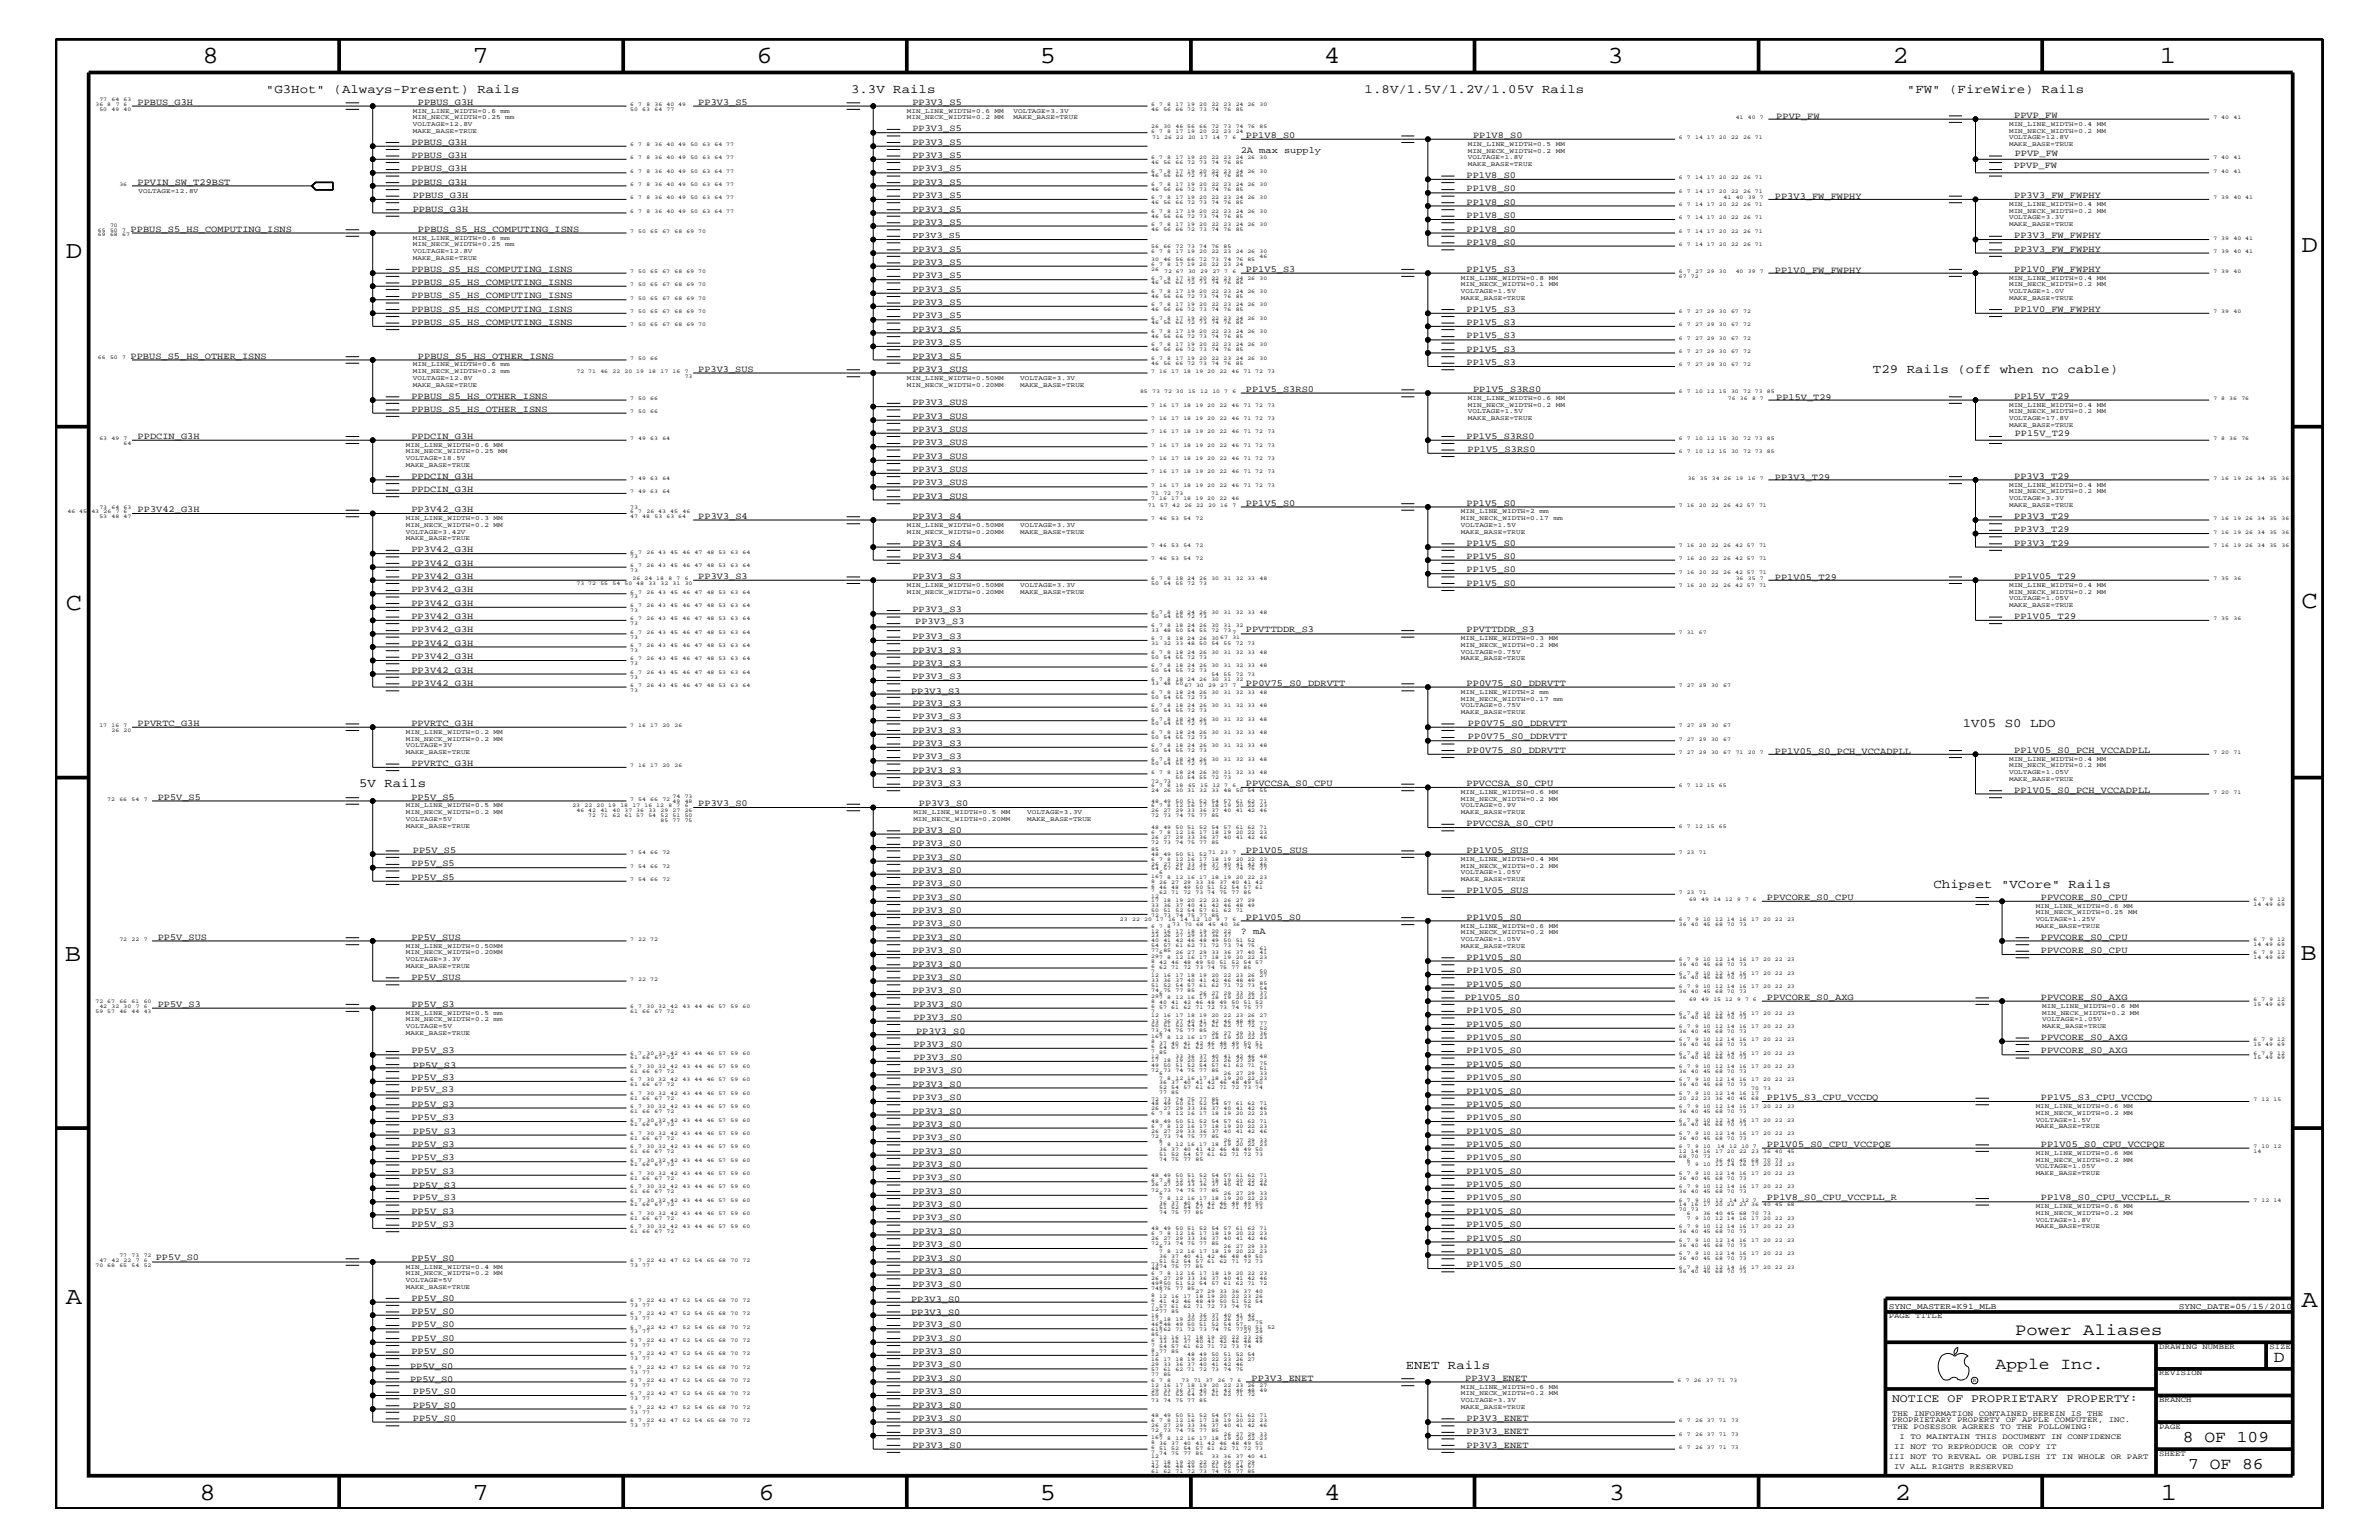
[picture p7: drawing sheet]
<svg xmlns="http://www.w3.org/2000/svg" width="432mm" height="279mm" viewBox="0 0 432 279" stroke-linecap="round" stroke-linejoin="round" font-family="sans-serif">
<defs><g id="words">
<g font-size="4.5">
<text x="36.7" y="11.5">8</text>
<text x="85.8" y="11.5">7</text>
<text x="137.3" y="11.5">6</text>
<text x="188.7" y="11.5">5</text>
<text x="240.3" y="11.5">4</text>
<text x="291.8" y="11.5">3</text>
<text x="343.5" y="11.5">2</text>
<text x="392" y="11.5">1</text>
<text x="11.9" y="46.8">D</text>
<text x="417.7" y="45.7">D</text>
<text x="11.9" y="110.6">C</text>
<text x="417.7" y="110.3">C</text>
<text x="11.8" y="174.3">B</text>
<text x="417.6" y="174.2">B</text>
<text x="11.9" y="236.7">A</text>
<text x="417.7" y="237.1">A</text>
<text x="36.2" y="272.1">8</text>
<text x="85.8" y="272.1">7</text>
<text x="137.7" y="272.1">6</text>
<text x="188.7" y="272.1">5</text>
<text x="240.4" y="272.1">4</text>
<text x="292" y="272.1">3</text>
<text x="343.9" y="272.1">2</text>
<text x="392.2" y="272.1">1</text>
</g>
<g font-size="3">
<text x="365.8" y="242.3">Power Aliases</text>
<text x="362.2" y="248.4">Apple Inc.</text>
<text x="412.7" y="247.1">D</text>
<text x="396.2" y="261.6">8 OF 109</text>
<text x="397.2" y="266.6">7 OF 86</text>
</g>
<g font-size="2.3">
<text x="48.3" y="16.8">&quot;G3Hot&quot; (Always-Present) Rails</text>
<text x="154.5" y="16.8">3.3V Rails</text>
<text x="247.7" y="16.8">1.8V/1.5V/1.2V/1.05V Rails</text>
<text x="346.1" y="16.8">&quot;FW&quot; (FireWire) Rails</text>
<text x="339.9" y="67.7">T29 Rails (off when no cable)</text>
<text x="356.2" y="131.9">1V05 S0 LDO</text>
<text x="65.2" y="142.9">5V Rails</text>
<text x="350.9" y="161.1">Chipset &quot;VCore&quot; Rails</text>
<text x="255.1" y="248.4">ENET Rails</text>
</g>
<text font-size="2.1" x="343.4" y="254.4">NOTICE OF PROPRIETARY PROPERTY:</text>
<g font-size="1.7">
<text x="25" y="19">PPBUS_G3H</text>
<text x="75.9" y="19">PPBUS_G3H</text>
<text x="126.7" y="19">PP3V3_S5</text>
<text x="165.6" y="23.8">PP3V3_S5</text>
<text x="165.6" y="19">PP3V3_S5</text>
<text x="322.4" y="21.6">PPVP_FW</text>
<text x="365.6" y="21.4">PPVP_FW</text>
<text x="74.7" y="26.3">PPBUS_G3H</text>
<text x="74.7" y="28.6">PPBUS_G3H</text>
<text x="165.6" y="28.6">PP3V3_S5</text>
<text x="165.6" y="26.3">PP3V3_S5</text>
<text x="225.2" y="27.7">2A max supply</text>
<text x="226.1" y="25">PP1V8_S0</text>
<text x="267.4" y="25">PP1V8_S0</text>
<text x="365.7" y="28.3">PPVP_FW</text>
<text x="25" y="33.6">PPVIN_SW_T29BST</text>
<text x="74.7" y="31.1">PPBUS_G3H</text>
<text x="74.7" y="33.6">PPBUS_G3H</text>
<text x="74.9" y="35.9">PPBUS_G3H</text>
<text x="165.6" y="35.9">PP3V3_S5</text>
<text x="165.6" y="33.6">PP3V3_S5</text>
<text x="165.6" y="31.1">PP3V3_S5</text>
<text x="266.2" y="34.7">PP1V8_S0</text>
<text x="266.2" y="32.3">PP1V8_S0</text>
<text x="365.5" y="30.4">PPVP_FW</text>
<text x="365.6" y="35.9">PP3V3_FW_FWPHY</text>
<text x="74.9" y="38.4">PPBUS_G3H</text>
<text x="165.6" y="40.8">PP3V3_S5</text>
<text x="165.6" y="38.4">PP3V3_S5</text>
<text x="266.2" y="37.2">PP1V8_S0</text>
<text x="266.2" y="39.6">PP1V8_S0</text>
<text x="322.2" y="36.2">PP3V3_FW_FWPHY</text>
<text x="23.7" y="42">PPBUS_S5_HS_COMPUTING_ISNS</text>
<text x="75.9" y="42">PPBUS_S5_HS_COMPUTING_ISNS</text>
<text x="165.6" y="45.7">PP3V3_S5</text>
<text x="266.2" y="42">PP1V8_S0</text>
<text x="266.2" y="44.4">PP1V8_S0</text>
<text x="365.6" y="45.7">PP3V3_FW_FWPHY</text>
<text x="365.6" y="43.2">PP3V3_FW_FWPHY</text>
<text x="74.7" y="51.7">PPBUS_S5_HS_COMPUTING_ISNS</text>
<text x="74.7" y="49.3">PPBUS_S5_HS_COMPUTING_ISNS</text>
<text x="165.6" y="52.9">PP3V3_S5</text>
<text x="165.6" y="50.5">PP3V3_S5</text>
<text x="165.6" y="48">PP3V3_S5</text>
<text x="226.1" y="49.3">PP1V5_S3</text>
<text x="266.2" y="49.3">PP1V5_S3</text>
<text x="322.2" y="49.6">PP1V0_FW_FWPHY</text>
<text x="365.6" y="49.3">PP1V0_FW_FWPHY</text>
<text x="74.7" y="59">PPBUS_S5_HS_COMPUTING_ISNS</text>
<text x="74.7" y="56.6">PPBUS_S5_HS_COMPUTING_ISNS</text>
<text x="74.7" y="54.1">PPBUS_S5_HS_COMPUTING_ISNS</text>
<text x="165.6" y="57.8">PP3V3_S5</text>
<text x="165.6" y="55.3">PP3V3_S5</text>
<text x="266.2" y="56.6">PP1V5_S3</text>
<text x="266.2" y="59">PP1V5_S3</text>
<text x="365.6" y="56.6">PP1V0_FW_FWPHY</text>
<text x="23.7" y="65.1">PPBUS_S5_HS_OTHER_ISNS</text>
<text x="75.9" y="65.1">PPBUS_S5_HS_OTHER_ISNS</text>
<text x="165.6" y="60.2">PP3V3_S5</text>
<text x="165.6" y="65.1">PP3V3_S5</text>
<text x="165.6" y="62.6">PP3V3_S5</text>
<text x="266.2" y="61.4">PP1V5_S3</text>
<text x="266.2" y="63.9">PP1V5_S3</text>
<text x="126.7" y="67.5">PP3V3_SUS</text>
<text x="165.6" y="67.5">PP3V3_SUS</text>
<text x="226.1" y="71.1">PP1V5_S3RS0</text>
<text x="266.2" y="66.2">PP1V5_S3</text>
<text x="267.4" y="71.1">PP1V5_S3RS0</text>
<text x="74.7" y="74.7">PPBUS_S5_HS_OTHER_ISNS</text>
<text x="74.7" y="72.3">PPBUS_S5_HS_OTHER_ISNS</text>
<text x="165.6" y="76">PP3V3_SUS</text>
<text x="165.6" y="73.5">PP3V3_SUS</text>
<text x="322.4" y="72.6">PP15V_T29</text>
<text x="365.6" y="72.3">PP15V_T29</text>
<text x="25" y="79.6">PPDCIN_G3H</text>
<text x="74.7" y="79.6">PPDCIN_G3H</text>
<text x="165.6" y="80.8">PP3V3_SUS</text>
<text x="165.6" y="78.3">PP3V3_SUS</text>
<text x="165.6" y="83.3">PP3V3_SUS</text>
<text x="266.2" y="79.6">PP1V5_S3RS0</text>
<text x="266.4" y="82.1">PP1V5_S3RS0</text>
<text x="365.7" y="79.2">PP15V_T29</text>
<text x="74.7" y="86.9">PPDCIN_G3H</text>
<text x="74.7" y="89.3">PPDCIN_G3H</text>
<text x="165.6" y="88.1">PP3V3_SUS</text>
<text x="165.6" y="85.6">PP3V3_SUS</text>
<text x="322.2" y="87.1">PP3V3_T29</text>
<text x="365.6" y="86.9">PP3V3_T29</text>
<text x="25" y="92.9">PP3V42_G3H</text>
<text x="74.7" y="92.9">PP3V42_G3H</text>
<text x="126.7" y="94.2">PP3V3_S4</text>
<text x="165.6" y="94.2">PP3V3_S4</text>
<text x="165.6" y="90.5">PP3V3_SUS</text>
<text x="226.1" y="91.7">PP1V5_S0</text>
<text x="266.2" y="91.7">PP1V5_S0</text>
<text x="365.6" y="94.2">PP3V3_T29</text>
<text x="74.7" y="100.2">PP3V42_G3H</text>
<text x="165.6" y="101.4">PP3V3_S4</text>
<text x="165.6" y="99">PP3V3_S4</text>
<text x="266.2" y="99">PP1V5_S0</text>
<text x="266.2" y="101.4">PP1V5_S0</text>
<text x="365.6" y="96.5">PP3V3_T29</text>
<text x="365.6" y="99">PP3V3_T29</text>
<text x="74.7" y="102.6">PP3V42_G3H</text>
<text x="74.7" y="107.5">PP3V42_G3H</text>
<text x="74.7" y="105">PP3V42_G3H</text>
<text x="126.7" y="105">PP3V3_S3</text>
<text x="165.6" y="105">PP3V3_S3</text>
<text x="266.2" y="106.3">PP1V5_S0</text>
<text x="266.2" y="103.8">PP1V5_S0</text>
<text x="322.2" y="105.3">PP1V05_T29</text>
<text x="365.6" y="105">PP1V05_T29</text>
<text x="74.7" y="112.3">PP3V42_G3H</text>
<text x="74.7" y="109.9">PP3V42_G3H</text>
<text x="165.6" y="111.1">PP3V3_S3</text>
<text x="166.1" y="113.2">PP3V3_S3</text>
<text x="365.6" y="112.3">PP1V05_T29</text>
<text x="74.7" y="114.8">PP3V42_G3H</text>
<text x="74.7" y="117.2">PP3V42_G3H</text>
<text x="74.7" y="119.6">PP3V42_G3H</text>
<text x="165.6" y="118.4">PP3V3_S3</text>
<text x="165.6" y="115.9">PP3V3_S3</text>
<text x="226.1" y="114.8">PPVTTDDR_S3</text>
<text x="266.2" y="114.8">PPVTTDDR_S3</text>
<text x="74.7" y="122">PP3V42_G3H</text>
<text x="74.7" y="124.4">PP3V42_G3H</text>
<text x="165.4" y="125.8">PP3V3_S3</text>
<text x="165.6" y="120.8">PP3V3_S3</text>
<text x="165.6" y="123.2">PP3V3_S3</text>
<text x="226.1" y="124.4">PP0V75_S0_DDRVTT</text>
<text x="266.2" y="124.4">PP0V75_S0_DDRVTT</text>
<text x="25" y="131.7">PPVRTC_G3H</text>
<text x="74.7" y="131.7">PPVRTC_G3H</text>
<text x="165.6" y="130.5">PP3V3_S3</text>
<text x="165.6" y="128">PP3V3_S3</text>
<text x="266.4" y="131.7">PP0V75_S0_DDRVTT</text>
<text x="165.6" y="137.8">PP3V3_S3</text>
<text x="165.6" y="133">PP3V3_S3</text>
<text x="165.6" y="135.3">PP3V3_S3</text>
<text x="266.2" y="136.6">PP0V75_S0_DDRVTT</text>
<text x="266.4" y="134.1">PP0V75_S0_DDRVTT</text>
<text x="322.2" y="136.8">PP1V05_S0_PCH_VCCADPLL</text>
<text x="365.6" y="136.6">PP1V05_S0_PCH_VCCADPLL</text>
<text x="74.7" y="139">PPVRTC_G3H</text>
<text x="165.6" y="142.6">PP3V3_S3</text>
<text x="165.6" y="140.2">PP3V3_S3</text>
<text x="226.1" y="142.6">PPVCCSA_S0_CPU</text>
<text x="266.2" y="142.6">PPVCCSA_S0_CPU</text>
<text x="365.6" y="143.9">PP1V05_S0_PCH_VCCADPLL</text>
<text x="28.6" y="145.1">PP5V_S5</text>
<text x="74.7" y="145.1">PP5V_S5</text>
<text x="126.7" y="146.2">PP3V3_S0</text>
<text x="166.8" y="146.2">PP3V3_S0</text>
<text x="266.2" y="149.9">PPVCCSA_S0_CPU</text>
<text x="74.9" y="154.7">PP5V_S5</text>
<text x="165.6" y="151.1">PP3V3_S0</text>
<text x="165.6" y="156">PP3V3_S0</text>
<text x="165.6" y="153.5">PP3V3_S0</text>
<text x="226.1" y="154.7">PP1V05_SUS</text>
<text x="266.2" y="154.7">PP1V05_SUS</text>
<text x="74.7" y="157.2">PP5V_S5</text>
<text x="74.7" y="159.6">PP5V_S5</text>
<text x="165.6" y="158.4">PP3V3_S0</text>
<text x="165.6" y="160.8">PP3V3_S0</text>
<text x="266.2" y="162">PP1V05_SUS</text>
<text x="165.6" y="163.3">PP3V3_S0</text>
<text x="165.6" y="165.6">PP3V3_S0</text>
<text x="226.1" y="166.9">PP1V05_S0</text>
<text x="266.2" y="166.9">PP1V05_S0</text>
<text x="320.7" y="163.3">PPVCORE_S0_CPU</text>
<text x="370.4" y="163.3">PPVCORE_S0_CPU</text>
<text x="28.6" y="170.5">PP5V_SUS</text>
<text x="74.7" y="170.5">PP5V_SUS</text>
<text x="165.6" y="168.1">PP3V3_S0</text>
<text x="165.6" y="170.5">PP3V3_S0</text>
<text x="165.6" y="172.9">PP3V3_S0</text>
<text x="225.2" y="169.5">? mA</text>
<text x="370.4" y="170.5">PPVCORE_S0_CPU</text>
<text x="370.4" y="172.9">PPVCORE_S0_CPU</text>
<text x="74.7" y="177.7">PP5V_SUS</text>
<text x="165.6" y="175.4">PP3V3_S0</text>
<text x="165.6" y="177.7">PP3V3_S0</text>
<text x="266.2" y="176.6">PP1V05_S0</text>
<text x="266.2" y="174.2">PP1V05_S0</text>
<text x="266.2" y="179">PP1V05_S0</text>
<text x="28.6" y="182.7">PP5V_S3</text>
<text x="74.7" y="182.7">PP5V_S3</text>
<text x="165.6" y="180.2">PP3V3_S0</text>
<text x="165.8" y="182.7">PP3V3_S0</text>
<text x="165.8" y="185">PP3V3_S0</text>
<text x="265.9" y="181.4">PP1V05_S0</text>
<text x="266.2" y="183.8">PP1V05_S0</text>
<text x="320.7" y="181.4">PPVCORE_S0_AXG</text>
<text x="370.4" y="181.4">PPVCORE_S0_AXG</text>
<text x="74.7" y="191.1">PP5V_S3</text>
<text x="165.8" y="189.9">PP3V3_S0</text>
<text x="166.3" y="187.6">PP3V3_S0</text>
<text x="266.2" y="186.3">PP1V05_S0</text>
<text x="266.2" y="188.7">PP1V05_S0</text>
<text x="266.2" y="191.1">PP1V05_S0</text>
<text x="370.4" y="191.1">PPVCORE_S0_AXG</text>
<text x="370.4" y="188.7">PPVCORE_S0_AXG</text>
<text x="74.7" y="195.9">PP5V_S3</text>
<text x="74.9" y="193.7">PP5V_S3</text>
<text x="165.6" y="197.2">PP3V3_S0</text>
<text x="165.8" y="192.3">PP3V3_S0</text>
<text x="165.8" y="194.8">PP3V3_S0</text>
<text x="266.2" y="193.6">PP1V05_S0</text>
<text x="266.2" y="195.9">PP1V05_S0</text>
<text x="74.6" y="198.1">PP5V_S3</text>
<text x="74.7" y="203.2">PP5V_S3</text>
<text x="74.7" y="200.9">PP5V_S3</text>
<text x="165.6" y="202">PP3V3_S0</text>
<text x="165.6" y="199.6">PP3V3_S0</text>
<text x="266.2" y="200.9">PP1V05_S0</text>
<text x="266.2" y="203.2">PP1V05_S0</text>
<text x="266.2" y="198.4">PP1V05_S0</text>
<text x="320.7" y="199.6">PP1V5_S3_CPU_VCCDQ</text>
<text x="370.4" y="199.6">PP1V5_S3_CPU_VCCDQ</text>
<text x="74.7" y="208.1">PP5V_S3</text>
<text x="74.9" y="205.7">PP5V_S3</text>
<text x="165.6" y="204.4">PP3V3_S0</text>
<text x="165.6" y="206.9">PP3V3_S0</text>
<text x="165.6" y="209.3">PP3V3_S0</text>
<text x="266.2" y="205.7">PP1V05_S0</text>
<text x="266.2" y="208.1">PP1V05_S0</text>
<text x="320.7" y="208.1">PP1V05_S0_CPU_VCCPQE</text>
<text x="370.4" y="208.1">PP1V05_S0_CPU_VCCPQE</text>
<text x="74.7" y="210.5">PP5V_S3</text>
<text x="74.7" y="213">PP5V_S3</text>
<text x="74.9" y="215.6">PP5V_S3</text>
<text x="165.6" y="214.2">PP3V3_S0</text>
<text x="165.6" y="211.7">PP3V3_S0</text>
<text x="266.2" y="210.5">PP1V05_S0</text>
<text x="266.2" y="213">PP1V05_S0</text>
<text x="266.2" y="215.3">PP1V05_S0</text>
<text x="74.7" y="220.2">PP5V_S3</text>
<text x="74.9" y="217.8">PP5V_S3</text>
<text x="165.6" y="216.6">PP3V3_S0</text>
<text x="165.6" y="219">PP3V3_S0</text>
<text x="165.6" y="221.4">PP3V3_S0</text>
<text x="266.2" y="217.8">PP1V05_S0</text>
<text x="266.2" y="220.2">PP1V05_S0</text>
<text x="320.7" y="217.8">PP1V8_S0_CPU_VCCPLL_R</text>
<text x="370.4" y="217.8">PP1V8_S0_CPU_VCCPLL_R</text>
<text x="74.7" y="222.6">PP5V_S3</text>
<text x="165.6" y="226.3">PP3V3_S0</text>
<text x="165.6" y="223.9">PP3V3_S0</text>
<text x="266.2" y="222.6">PP1V05_S0</text>
<text x="266.2" y="225.1">PP1V05_S0</text>
<text x="266.2" y="227.5">PP1V05_S0</text>
<text x="28.3" y="228.5">PP5V_S0</text>
<text x="74.7" y="228.7">PP5V_S0</text>
<text x="165.6" y="231.1">PP3V3_S0</text>
<text x="165.6" y="228.7">PP3V3_S0</text>
<text x="165.6" y="233.5">PP3V3_S0</text>
<text x="266.2" y="229.9">PP1V05_S0</text>
<text x="74.7" y="238.4">PP5V_S0</text>
<text x="74.7" y="236">PP5V_S0</text>
<text x="165.4" y="236.2">PP3V3_S0</text>
<text x="165.4" y="238.6">PP3V3_S0</text>
<text x="74.7" y="243.3">PP5V_S0</text>
<text x="74.7" y="240.8">PP5V_S0</text>
<text x="74.7" y="245.6">PP5V_S0</text>
<text x="165.6" y="240.8">PP3V3_S0</text>
<text x="165.6" y="243.3">PP3V3_S0</text>
<text x="165.6" y="245.6">PP3V3_S0</text>
<text x="74.4" y="250.8">PP5V_S0</text>
<text x="74.4" y="248.4">PP5V_S0</text>
<text x="165.6" y="250.6">PP3V3_S0</text>
<text x="165.6" y="248.1">PP3V3_S0</text>
<text x="227.2" y="250.6">PP3V3_ENET</text>
<text x="265.9" y="250.6">PP3V3_ENET</text>
<text x="74.9" y="257.8">PP5V_S0</text>
<text x="74.9" y="255.4">PP5V_S0</text>
<text x="74.9" y="252.9">PP5V_S0</text>
<text x="165.6" y="257.8">PP3V3_S0</text>
<text x="165.6" y="255.4">PP3V3_S0</text>
<text x="165.6" y="252.9">PP3V3_S0</text>
<text x="266.2" y="257.8">PP3V3_ENET</text>
<text x="165.6" y="260.2">PP3V3_S0</text>
<text x="165.6" y="262.7">PP3V3_S0</text>
<text x="266.2" y="262.7">PP3V3_ENET</text>
<text x="266.2" y="260.2">PP3V3_ENET</text>
</g>
<text font-size="1.6" x="165.6" y="43.2">PP3V3_S5</text>
<g font-size="1.5">
<text x="342.8" y="237.4">SYNC_MASTER=K91_MLB</text>
<text x="395.5" y="237.4">SYNC_DATE=05/15/2010</text>
</g>
<g font-size="1.4">
<text x="342.8" y="239.2">PAGE TITLE</text>
<text x="391.9" y="244.7">DRAWING NUMBER</text>
<text x="411.9" y="244.7">SIZE</text>
<text x="391.9" y="249.5">REVISION</text>
<text x="343.4" y="256.8">THE INFORMATION CONTAINED HEREIN IS THE</text>
<text x="391.9" y="254.4">BRANCH</text>
<text x="343.4" y="259.3">THE POSESSOR AGREES TO THE FOLLOWING:</text>
<text x="343.4" y="258">PROPRIETARY PROPERTY OF APPLE COMPUTER, INC.</text>
<text x="343.8" y="262.9">II NOT TO REPRODUCE OR COPY IT</text>
<text x="344.8" y="261.1">I TO MAINTAIN THIS DOCUMENT IN CONFIDENCE</text>
<text x="391.9" y="259.3">PAGE</text>
<text x="342.8" y="264.7">III NOT TO REVEAL OR PUBLISH IT IN WHOLE OR PART</text>
<text x="343.8" y="266.6">IV ALL RIGHTS RESERVED</text>
<text x="391.9" y="264.1">SHEET</text>
</g>
<g font-size="1.2">
<text x="74.9" y="20.4">MIN_LINE_WIDTH=0.6</text>
<text x="74.9" y="21.6">MIN_NECK_WIDTH=0.25</text>
<text x="74.9" y="22.9">VOLTAGE=12.8V</text>
<text x="90.9" y="20.4">mm</text>
<text x="91.7" y="21.6">mm</text>
<text x="164.6" y="20.4">MIN_LINE_WIDTH=0.6</text>
<text x="164.6" y="21.6">MIN_NECK_WIDTH=0.2</text>
<text x="180.5" y="20.4">MM</text>
<text x="180.5" y="21.6">MM</text>
<text x="184" y="21.6">MAKE_BASE=TRUE</text>
<text x="184" y="20.4">VOLTAGE=3.3V</text>
<text x="364.7" y="22.9">MIN_LINE_WIDTH=0.4</text>
<text x="380.6" y="22.9">MM</text>
<text x="74.9" y="24.1">MAKE_BASE=TRUE</text>
<text x="266.4" y="26.5">MIN_LINE_WIDTH=0.5</text>
<text x="266.4" y="28.9">VOLTAGE=1.8V</text>
<text x="266.4" y="27.7">MIN_NECK_WIDTH=0.2</text>
<text x="282.4" y="26.5">MM</text>
<text x="282.4" y="27.7">MM</text>
<text x="364.7" y="25.3">VOLTAGE=12.8V</text>
<text x="364.7" y="26.5">MAKE_BASE=TRUE</text>
<text x="364.7" y="24.1">MIN_NECK_WIDTH=0.2</text>
<text x="380.6" y="24.1">MM</text>
<text x="25.1" y="35">VOLTAGE=12.8V</text>
<text x="266.4" y="30.2">MAKE_BASE=TRUE</text>
<text x="364.7" y="41">MAKE_BASE=TRUE</text>
<text x="364.7" y="37.4">MIN_LINE_WIDTH=0.4</text>
<text x="364.7" y="38.6">MIN_NECK_WIDTH=0.2</text>
<text x="364.7" y="39.8">VOLTAGE=3.3V</text>
<text x="380.6" y="37.4">MM</text>
<text x="380.6" y="38.6">MM</text>
<text x="74.9" y="47.1">MAKE_BASE=TRUE</text>
<text x="74.9" y="45.9">VOLTAGE=12.8V</text>
<text x="74.9" y="44.6">MIN_NECK_WIDTH=0.25</text>
<text x="74.9" y="43.5">MIN_LINE_WIDTH=0.6</text>
<text x="90.9" y="43.5">mm</text>
<text x="91.7" y="44.6">mm</text>
<text x="265.2" y="53.2">VOLTAGE=1.5V</text>
<text x="265.2" y="51.9">MIN_NECK_WIDTH=0.1</text>
<text x="265.2" y="50.7">MIN_LINE_WIDTH=0.8</text>
<text x="281.1" y="51.9">MM</text>
<text x="281.1" y="50.7">MM</text>
<text x="364.7" y="50.7">MIN_LINE_WIDTH=0.4</text>
<text x="364.7" y="51.9">MIN_NECK_WIDTH=0.2</text>
<text x="364.7" y="53.2">VOLTAGE=1.0V</text>
<text x="380.6" y="50.7">MM</text>
<text x="380.6" y="51.9">MM</text>
<text x="265.2" y="54.4">MAKE_BASE=TRUE</text>
<text x="364.7" y="54.4">MAKE_BASE=TRUE</text>
<text x="74.9" y="68.9">VOLTAGE=12.8V</text>
<text x="74.9" y="70.1">MAKE_BASE=TRUE</text>
<text x="74.9" y="66.5">MIN_LINE_WIDTH=0.6</text>
<text x="74.9" y="67.7">MIN_NECK_WIDTH=0.2</text>
<text x="90.9" y="66.5">mm</text>
<text x="90.9" y="67.7">mm</text>
<text x="164.6" y="70.1">MIN_NECK_WIDTH=0.20MM</text>
<text x="164.6" y="68.9">MIN_LINE_WIDTH=0.50MM</text>
<text x="185.2" y="70.1">MAKE_BASE=TRUE</text>
<text x="185.2" y="68.9">VOLTAGE=3.3V</text>
<text x="266.4" y="73.8">MIN_NECK_WIDTH=0.2</text>
<text x="266.4" y="75">VOLTAGE=1.5V</text>
<text x="266.4" y="72.6">MIN_LINE_WIDTH=0.6</text>
<text x="266.4" y="76.2">MAKE_BASE=TRUE</text>
<text x="282.4" y="73.8">MM</text>
<text x="282.4" y="72.6">MM</text>
<text x="364.7" y="77.4">MAKE_BASE=TRUE</text>
<text x="364.7" y="73.8">MIN_LINE_WIDTH=0.4</text>
<text x="364.7" y="76.2">VOLTAGE=17.8V</text>
<text x="364.7" y="75">MIN_NECK_WIDTH=0.2</text>
<text x="380.6" y="73.8">MM</text>
<text x="380.6" y="75">MM</text>
<text x="73.7" y="83.5">VOLTAGE=18.5V</text>
<text x="73.7" y="81.1">MIN_LINE_WIDTH=0.6</text>
<text x="73.7" y="82.2">MIN_NECK_WIDTH=0.25</text>
<text x="89.6" y="81.1">MM</text>
<text x="90.4" y="82.2">MM</text>
<text x="73.7" y="84.7">MAKE_BASE=TRUE</text>
<text x="364.7" y="88.3">MIN_LINE_WIDTH=0.4</text>
<text x="364.7" y="89.5">MIN_NECK_WIDTH=0.2</text>
<text x="380.6" y="88.3">MM</text>
<text x="380.6" y="89.5">MM</text>
<text x="73.7" y="94.3">MIN_LINE_WIDTH=0.3</text>
<text x="73.7" y="95.6">MIN_NECK_WIDTH=0.2</text>
<text x="89.6" y="94.3">MM</text>
<text x="89.6" y="95.6">MM</text>
<text x="164.6" y="95.6">MIN_LINE_WIDTH=0.50MM</text>
<text x="185.2" y="95.6">VOLTAGE=3.3V</text>
<text x="265.2" y="94.3">MIN_NECK_WIDTH=0.17</text>
<text x="265.2" y="95.6">VOLTAGE=1.5V</text>
<text x="265.2" y="93.2">MIN_LINE_WIDTH=2</text>
<text x="279.4" y="93.2">mm</text>
<text x="282" y="94.3">mm</text>
<text x="364.7" y="90.7">VOLTAGE=3.3V</text>
<text x="364.7" y="92">MAKE_BASE=TRUE</text>
<text x="73.7" y="98">MAKE_BASE=TRUE</text>
<text x="73.7" y="96.8">VOLTAGE=3.42V</text>
<text x="164.6" y="96.8">MIN_NECK_WIDTH=0.20MM</text>
<text x="185.2" y="96.8">MAKE_BASE=TRUE</text>
<text x="265.2" y="96.8">MAKE_BASE=TRUE</text>
<text x="164.6" y="107.7">MIN_NECK_WIDTH=0.20MM</text>
<text x="164.6" y="106.5">MIN_LINE_WIDTH=0.50MM</text>
<text x="185.2" y="107.7">MAKE_BASE=TRUE</text>
<text x="185.2" y="106.5">VOLTAGE=3.3V</text>
<text x="364.7" y="107.7">MIN_NECK_WIDTH=0.2</text>
<text x="364.7" y="106.5">MIN_LINE_WIDTH=0.4</text>
<text x="380.6" y="107.7">MM</text>
<text x="380.6" y="106.5">MM</text>
<text x="364.7" y="110.2">MAKE_BASE=TRUE</text>
<text x="364.7" y="108.9">VOLTAGE=1.05V</text>
<text x="265.2" y="116.2">MIN_LINE_WIDTH=0.3</text>
<text x="265.2" y="118.6">VOLTAGE=0.75V</text>
<text x="265.2" y="117.4">MIN_NECK_WIDTH=0.2</text>
<text x="265.2" y="119.8">MAKE_BASE=TRUE</text>
<text x="281.1" y="116.2">MM</text>
<text x="281.1" y="117.4">MM</text>
<text x="265.2" y="125.9">MIN_LINE_WIDTH=2</text>
<text x="279.4" y="125.9">mm</text>
<text x="265.2" y="128.3">VOLTAGE=0.75V</text>
<text x="265.2" y="129.6">MAKE_BASE=TRUE</text>
<text x="265.2" y="127.1">MIN_NECK_WIDTH=0.17</text>
<text x="282" y="127.1">mm</text>
<text x="73.7" y="136.8">MAKE_BASE=TRUE</text>
<text x="73.7" y="135.6">VOLTAGE=3V</text>
<text x="73.7" y="134.4">MIN_NECK_WIDTH=0.2</text>
<text x="73.7" y="133.2">MIN_LINE_WIDTH=0.2</text>
<text x="89.6" y="134.4">MM</text>
<text x="89.6" y="133.2">MM</text>
<text x="364.7" y="139.2">MIN_NECK_WIDTH=0.2</text>
<text x="364.7" y="140.4">VOLTAGE=1.05V</text>
<text x="364.7" y="141.7">MAKE_BASE=TRUE</text>
<text x="364.7" y="138">MIN_LINE_WIDTH=0.4</text>
<text x="380.6" y="139.2">MM</text>
<text x="380.6" y="138">MM</text>
<text x="73.7" y="149">VOLTAGE=5V</text>
<text x="73.7" y="147.7">MIN_NECK_WIDTH=0.2</text>
<text x="73.7" y="146.5">MIN_LINE_WIDTH=0.5</text>
<text x="89.6" y="147.7">MM</text>
<text x="89.6" y="146.5">MM</text>
<text x="165.8" y="149">MIN_NECK_WIDTH=0.20MM</text>
<text x="165.8" y="147.7">MIN_LINE_WIDTH=0.5</text>
<text x="181.7" y="147.7">MM</text>
<text x="186.4" y="149">MAKE_BASE=TRUE</text>
<text x="186.4" y="147.7">VOLTAGE=3.3V</text>
<text x="265.2" y="146.5">VOLTAGE=0.9V</text>
<text x="265.2" y="147.7">MAKE_BASE=TRUE</text>
<text x="265.2" y="144">MIN_LINE_WIDTH=0.6</text>
<text x="265.2" y="145.3">MIN_NECK_WIDTH=0.2</text>
<text x="281.1" y="144">MM</text>
<text x="281.1" y="145.3">MM</text>
<text x="73.7" y="150.1">MAKE_BASE=TRUE</text>
<text x="265.2" y="159.9">MAKE_BASE=TRUE</text>
<text x="265.2" y="158.6">VOLTAGE=1.05V</text>
<text x="265.2" y="157.4">MIN_NECK_WIDTH=0.2</text>
<text x="265.2" y="156.2">MIN_LINE_WIDTH=0.4</text>
<text x="281.1" y="157.4">MM</text>
<text x="281.1" y="156.2">MM</text>
<text x="369.5" y="165.9">MIN_NECK_WIDTH=0.25</text>
<text x="369.5" y="164.7">MIN_LINE_WIDTH=0.6</text>
<text x="369.5" y="167.1">VOLTAGE=1.25V</text>
<text x="385.4" y="164.7">MM</text>
<text x="386.3" y="165.9">MM</text>
<text x="73.7" y="173.2">MIN_NECK_WIDTH=0.20MM</text>
<text x="73.7" y="172">MIN_LINE_WIDTH=0.50MM</text>
<text x="265.2" y="169.5">MIN_NECK_WIDTH=0.2</text>
<text x="265.2" y="168.3">MIN_LINE_WIDTH=0.6</text>
<text x="265.2" y="170.7">VOLTAGE=1.05V</text>
<text x="265.2" y="172">MAKE_BASE=TRUE</text>
<text x="281.1" y="169.5">MM</text>
<text x="281.1" y="168.3">MM</text>
<text x="369.5" y="168.3">MAKE_BASE=TRUE</text>
<text x="73.7" y="175.6">MAKE_BASE=TRUE</text>
<text x="73.7" y="174.4">VOLTAGE=3.3V</text>
<text x="73.7" y="184.1">MIN_LINE_WIDTH=0.5</text>
<text x="73.7" y="185.3">MIN_NECK_WIDTH=0.2</text>
<text x="89.6" y="184.1">mm</text>
<text x="89.6" y="185.3">mm</text>
<text x="370.7" y="184.1">MIN_NECK_WIDTH=0.2</text>
<text x="370.7" y="182.9">MIN_LINE_WIDTH=0.6</text>
<text x="370.7" y="185.3">VOLTAGE=1.05V</text>
<text x="386.6" y="184.1">MM</text>
<text x="386.6" y="182.9">MM</text>
<text x="73.7" y="187.7">MAKE_BASE=TRUE</text>
<text x="73.7" y="186.5">VOLTAGE=5V</text>
<text x="370.7" y="186.5">MAKE_BASE=TRUE</text>
<text x="369.5" y="203.5">VOLTAGE=1.5V</text>
<text x="369.5" y="202.3">MIN_NECK_WIDTH=0.2</text>
<text x="369.5" y="201">MIN_LINE_WIDTH=0.6</text>
<text x="385.4" y="202.3">MM</text>
<text x="385.4" y="201">MM</text>
<text x="369.5" y="204.7">MAKE_BASE=TRUE</text>
<text x="369.5" y="209.6">MIN_LINE_WIDTH=0.6</text>
<text x="385.4" y="209.6">MM</text>
<text x="369.5" y="213.2">MAKE_BASE=TRUE</text>
<text x="369.5" y="210.8">MIN_NECK_WIDTH=0.2</text>
<text x="369.5" y="211.9">VOLTAGE=1.05V</text>
<text x="385.4" y="210.8">MM</text>
<text x="369.5" y="220.4">MIN_NECK_WIDTH=0.2</text>
<text x="369.5" y="221.7">VOLTAGE=1.8V</text>
<text x="369.5" y="219.2">MIN_LINE_WIDTH=0.6</text>
<text x="385.4" y="220.4">MM</text>
<text x="385.4" y="219.2">MM</text>
<text x="369.5" y="222.9">MAKE_BASE=TRUE</text>
<text x="73.7" y="231.3">MIN_NECK_WIDTH=0.2</text>
<text x="73.7" y="233.8">MAKE_BASE=TRUE</text>
<text x="73.7" y="232.6">VOLTAGE=5V</text>
<text x="73.7" y="230.2">MIN_LINE_WIDTH=0.4</text>
<text x="89.6" y="231.3">MM</text>
<text x="89.6" y="230.2">MM</text>
<text x="265.2" y="252">MIN_LINE_WIDTH=0.6</text>
<text x="281.1" y="252">MM</text>
<text x="265.2" y="255.6">MAKE_BASE=TRUE</text>
<text x="265.2" y="254.4">VOLTAGE=3.3V</text>
<text x="265.2" y="253.2">MIN_NECK_WIDTH=0.2</text>
<text x="281.1" y="253.2">MM</text>
</g>
<g font-size="1">
<text x="17.4" y="19.2">36 8</text>
<text x="18" y="20.1">50</text>
<text x="18" y="18.3">77</text>
<text x="20.2" y="20.1">49</text>
<text x="20.2" y="18.3">64</text>
<text x="21" y="19.2">7</text>
<text x="22.4" y="19.2">6</text>
<text x="22.4" y="20.1">40</text>
<text x="22.4" y="18.3">63</text>
<text x="114.4" y="19.2">6</text>
<text x="114.4" y="20.1">50</text>
<text x="115.8" y="19.2">7</text>
<text x="116.6" y="20.1">63</text>
<text x="117.3" y="19.2">8</text>
<text x="118.8" y="19.2">36</text>
<text x="118.8" y="20.1">64</text>
<text x="121" y="19.2">40 49</text>
<text x="121" y="20.1">77</text>
<text x="209" y="23.2">26</text>
<text x="209" y="19.2">6</text>
<text x="209" y="20.1">46</text>
<text x="210.4" y="19.2">7</text>
<text x="211.2" y="23.2">30</text>
<text x="211.2" y="20.1">56</text>
<text x="211.8" y="19.2">8</text>
<text x="213.4" y="23.2">46 56</text>
<text x="213.4" y="20.1">66 72</text>
<text x="213.4" y="19.2">17 19</text>
<text x="217.7" y="23.2">66</text>
<text x="217.7" y="20.1">73</text>
<text x="217.7" y="19.2">20</text>
<text x="219.9" y="23.2">72</text>
<text x="219.9" y="20.1">74</text>
<text x="219.9" y="19.2">22</text>
<text x="222.1" y="23.2">73</text>
<text x="222.1" y="19.2">23</text>
<text x="222.1" y="20.1">76</text>
<text x="224.3" y="23.2">74 76</text>
<text x="224.3" y="20.1">85</text>
<text x="224.3" y="19.2">24 26</text>
<text x="228.6" y="23.2">85</text>
<text x="228.6" y="19.2">30</text>
<text x="315" y="21.6">41</text>
<text x="317.2" y="21.6">40</text>
<text x="319.4" y="21.6">7</text>
<text x="401.7" y="21.6">7</text>
<text x="403.2" y="21.6">40</text>
<text x="405.4" y="21.6">41</text>
<text x="114.4" y="28.9">6</text>
<text x="114.4" y="26.5">6</text>
<text x="115.8" y="28.9">7</text>
<text x="115.8" y="26.5">7</text>
<text x="117.3" y="28.9">8</text>
<text x="117.3" y="26.5">8</text>
<text x="118.8" y="28.9">36</text>
<text x="118.8" y="26.5">36</text>
<text x="121" y="28.9">40 49</text>
<text x="121" y="26.5">40 49</text>
<text x="125.3" y="28.9">50</text>
<text x="125.3" y="26.5">50</text>
<text x="127.5" y="28.9">63</text>
<text x="127.5" y="26.5">63</text>
<text x="129.7" y="28.9">64 77</text>
<text x="129.7" y="26.5">64 77</text>
<text x="209" y="28.9">6</text>
<text x="209" y="29.8">46</text>
<text x="209" y="24.1">6</text>
<text x="209.1" y="25.3">71</text>
<text x="210.4" y="28.9">7</text>
<text x="210.4" y="24.1">7</text>
<text x="211.2" y="29.8">56</text>
<text x="211.3" y="25.3">26 22</text>
<text x="211.8" y="28.9">8</text>
<text x="211.8" y="24.1">8</text>
<text x="213.4" y="29.8">66 72</text>
<text x="213.4" y="28.9">17 19</text>
<text x="213.4" y="24.1">17 19</text>
<text x="215.6" y="25.3">20</text>
<text x="217.7" y="29.8">73</text>
<text x="217.7" y="28.9">20</text>
<text x="217.7" y="24.1">20</text>
<text x="217.8" y="25.3">17</text>
<text x="219.9" y="29.8">74</text>
<text x="219.9" y="28.9">22</text>
<text x="219.9" y="24.1">22</text>
<text x="220" y="25.3">14 7</text>
<text x="222.1" y="28.9">23</text>
<text x="222.1" y="29.8">76</text>
<text x="222.1" y="24.1">23</text>
<text x="223.7" y="25.3">6</text>
<text x="224.3" y="29.8">85</text>
<text x="224.3" y="28.9">24 26</text>
<text x="224.3" y="24.1">24</text>
<text x="228.6" y="28.9">30</text>
<text x="304.7" y="25.3">6</text>
<text x="306.2" y="25.3">7</text>
<text x="307.7" y="25.3">14 17</text>
<text x="312" y="25.3">20</text>
<text x="314.2" y="25.3">22</text>
<text x="316.4" y="25.3">26 71</text>
<text x="401.7" y="28.9">7</text>
<text x="403.2" y="28.9">40</text>
<text x="405.4" y="28.9">41</text>
<text x="21.7" y="33.7">36</text>
<text x="114.4" y="31.4">6</text>
<text x="114.4" y="33.7">6</text>
<text x="115.8" y="31.4">7</text>
<text x="115.8" y="33.7">7</text>
<text x="117.3" y="31.4">8</text>
<text x="117.3" y="33.7">8</text>
<text x="118.8" y="31.4">36</text>
<text x="118.8" y="33.7">36</text>
<text x="121" y="31.4">40 49</text>
<text x="121" y="33.7">40 49</text>
<text x="125.3" y="31.4">50</text>
<text x="125.3" y="33.7">50</text>
<text x="127.5" y="31.4">63</text>
<text x="127.5" y="33.7">63</text>
<text x="129.7" y="31.4">64 77</text>
<text x="129.7" y="33.7">64 77</text>
<text x="209" y="33.7">6</text>
<text x="209" y="34.7">46</text>
<text x="209" y="31.4">6</text>
<text x="209" y="32.2">46</text>
<text x="210.4" y="33.7">7</text>
<text x="210.4" y="31.4">7</text>
<text x="211.2" y="34.7">56</text>
<text x="211.2" y="32.2">56</text>
<text x="211.8" y="33.7">8</text>
<text x="211.8" y="31.4">8</text>
<text x="213.4" y="34.7">66 72</text>
<text x="213.4" y="32.2">66 72</text>
<text x="213.4" y="33.7">17 19</text>
<text x="213.4" y="31.4">17 19</text>
<text x="217.7" y="34.7">73</text>
<text x="217.7" y="32.2">73</text>
<text x="217.7" y="33.7">20</text>
<text x="217.7" y="31.4">20</text>
<text x="219.9" y="34.7">74</text>
<text x="219.9" y="32.2">74</text>
<text x="219.9" y="33.7">22</text>
<text x="219.9" y="31.4">22</text>
<text x="222.1" y="33.7">23</text>
<text x="222.1" y="34.7">76</text>
<text x="222.1" y="31.4">23</text>
<text x="222.1" y="32.2">76</text>
<text x="224.3" y="34.7">85</text>
<text x="224.3" y="32.2">85</text>
<text x="224.3" y="33.7">24 26</text>
<text x="224.3" y="31.4">24 26</text>
<text x="228.6" y="33.7">30</text>
<text x="228.6" y="31.4">30</text>
<text x="304.7" y="35">6</text>
<text x="304.7" y="32.5">6</text>
<text x="306.2" y="35">7</text>
<text x="306.2" y="32.5">7</text>
<text x="307.7" y="35">14 17</text>
<text x="307.7" y="32.5">14 17</text>
<text x="312" y="35">20</text>
<text x="312" y="32.5">20</text>
<text x="314.2" y="35">22</text>
<text x="314.2" y="32.5">22</text>
<text x="316.4" y="35">26 71</text>
<text x="316.4" y="32.5">26 71</text>
<text x="401.7" y="31.4">7</text>
<text x="403.2" y="31.4">40</text>
<text x="405.4" y="31.4">41</text>
<text x="20" y="41.2">70</text>
<text x="114.4" y="36.2">6</text>
<text x="114.4" y="38.6">6</text>
<text x="115.8" y="36.2">7</text>
<text x="115.8" y="38.6">7</text>
<text x="117.3" y="36.2">8</text>
<text x="117.3" y="38.6">8</text>
<text x="118.8" y="36.2">36</text>
<text x="118.8" y="38.6">36</text>
<text x="121" y="36.2">40 49</text>
<text x="121" y="38.6">40 49</text>
<text x="125.3" y="36.2">50</text>
<text x="125.3" y="38.6">50</text>
<text x="127.5" y="36.2">63</text>
<text x="127.5" y="38.6">63</text>
<text x="129.7" y="36.2">64 77</text>
<text x="129.7" y="38.6">64 77</text>
<text x="209" y="41">6</text>
<text x="209" y="41.9">46</text>
<text x="209" y="36.2">6</text>
<text x="209" y="37">46</text>
<text x="209" y="38.6">6</text>
<text x="209" y="39.5">46</text>
<text x="210.4" y="41">7</text>
<text x="210.4" y="36.2">7</text>
<text x="210.4" y="38.6">7</text>
<text x="211.2" y="41.9">56</text>
<text x="211.2" y="37">56</text>
<text x="211.2" y="39.5">56</text>
<text x="211.8" y="41">8</text>
<text x="211.8" y="36.2">8</text>
<text x="211.8" y="38.6">8</text>
<text x="213.4" y="41.9">66 72</text>
<text x="213.4" y="37">66 72</text>
<text x="213.4" y="39.5">66 72</text>
<text x="213.4" y="41">17 19</text>
<text x="213.4" y="36.2">17 19</text>
<text x="213.4" y="38.6">17 19</text>
<text x="217.7" y="41.9">73</text>
<text x="217.7" y="37">73</text>
<text x="217.7" y="39.5">73</text>
<text x="217.7" y="41">20</text>
<text x="217.7" y="36.2">20</text>
<text x="217.7" y="38.6">20</text>
<text x="219.9" y="41.9">74</text>
<text x="219.9" y="37">74</text>
<text x="219.9" y="39.5">74</text>
<text x="219.9" y="41">22</text>
<text x="219.9" y="36.2">22</text>
<text x="219.9" y="38.6">22</text>
<text x="222.1" y="41">23</text>
<text x="222.1" y="41.9">76</text>
<text x="222.1" y="36.2">23</text>
<text x="222.1" y="37">76</text>
<text x="222.1" y="38.6">23</text>
<text x="222.1" y="39.5">76</text>
<text x="224.3" y="41.9">85</text>
<text x="224.3" y="37">85</text>
<text x="224.3" y="39.5">85</text>
<text x="224.3" y="41">24 26</text>
<text x="224.3" y="36.2">24 26</text>
<text x="224.3" y="38.6">24 26</text>
<text x="228.6" y="41">30</text>
<text x="228.6" y="36.2">30</text>
<text x="228.6" y="38.6">30</text>
<text x="304.7" y="37.4">6</text>
<text x="304.7" y="39.8">6</text>
<text x="306.2" y="37.4">7</text>
<text x="306.2" y="39.8">7</text>
<text x="307.7" y="37.4">14 17</text>
<text x="307.7" y="39.8">14 17</text>
<text x="312" y="37.4">20</text>
<text x="312" y="39.8">20</text>
<text x="312.8" y="36.2">41</text>
<text x="314.2" y="37.4">22</text>
<text x="314.2" y="39.8">22</text>
<text x="315" y="36.2">40</text>
<text x="316.4" y="37.4">26 71</text>
<text x="316.4" y="39.8">26 71</text>
<text x="317.2" y="36.2">39</text>
<text x="319.4" y="36.2">7</text>
<text x="401.7" y="36.2">7</text>
<text x="403.2" y="36.2">39</text>
<text x="405.4" y="36.2">40 41</text>
<text x="17.8" y="42">65</text>
<text x="17.8" y="42.9">69</text>
<text x="20" y="42">50</text>
<text x="20" y="42.9">68</text>
<text x="22.2" y="42">7</text>
<text x="22.2" y="42.9">67</text>
<text x="114.4" y="42.3">7</text>
<text x="115.8" y="42.3">50</text>
<text x="118" y="42.3">65</text>
<text x="120.2" y="42.3">67</text>
<text x="122.4" y="42.3">68</text>
<text x="124.6" y="42.3">69 70</text>
<text x="209" y="47.4">30</text>
<text x="209" y="45.9">6</text>
<text x="209" y="45">56</text>
<text x="210.4" y="45.9">7</text>
<text x="211.2" y="47.4">46</text>
<text x="211.2" y="45">66</text>
<text x="211.8" y="45.9">8</text>
<text x="213.4" y="47.4">56 66</text>
<text x="213.4" y="45.9">17 19</text>
<text x="213.4" y="45">72 73</text>
<text x="217.7" y="47.4">72</text>
<text x="217.7" y="45.9">20</text>
<text x="217.7" y="45">74</text>
<text x="219.9" y="47.4">73</text>
<text x="219.9" y="45.9">22</text>
<text x="219.9" y="45">76</text>
<text x="222.1" y="47.4">74</text>
<text x="222.1" y="45.9">23</text>
<text x="222.1" y="45">85</text>
<text x="224.3" y="47.4">76 85</text>
<text x="224.3" y="45.9">24 26</text>
<text x="228.6" y="46.8">46</text>
<text x="228.6" y="45.9">30</text>
<text x="304.7" y="42.3">6</text>
<text x="304.7" y="44.6">6</text>
<text x="306.2" y="42.3">7</text>
<text x="306.2" y="44.6">7</text>
<text x="307.7" y="42.3">14 17</text>
<text x="307.7" y="44.6">14 17</text>
<text x="312" y="42.3">20</text>
<text x="312" y="44.6">20</text>
<text x="314.2" y="42.3">22</text>
<text x="314.2" y="44.6">22</text>
<text x="316.4" y="42.3">26 71</text>
<text x="316.4" y="44.6">26 71</text>
<text x="401.7" y="45.9">7</text>
<text x="401.7" y="43.5">7</text>
<text x="403.2" y="45.9">39</text>
<text x="403.2" y="43.5">39</text>
<text x="405.4" y="45.9">40 41</text>
<text x="405.4" y="43.5">40 41</text>
<text x="114.4" y="51.9">7</text>
<text x="114.4" y="49.6">7</text>
<text x="115.8" y="51.9">50</text>
<text x="115.8" y="49.6">50</text>
<text x="118" y="51.9">65</text>
<text x="118" y="49.6">65</text>
<text x="120.2" y="51.9">67</text>
<text x="120.2" y="49.6">67</text>
<text x="122.4" y="51.9">68</text>
<text x="122.4" y="49.6">68</text>
<text x="124.6" y="51.9">69 70</text>
<text x="124.6" y="49.6">69 70</text>
<text x="209" y="53.2">6</text>
<text x="209" y="50.7">6</text>
<text x="209" y="51.6">46</text>
<text x="209" y="48.3">6</text>
<text x="209" y="49.2">26</text>
<text x="210.4" y="53.2">7</text>
<text x="210.4" y="50.7">7</text>
<text x="210.4" y="48.3">7</text>
<text x="211.2" y="51.6">56</text>
<text x="211.3" y="49.6">72 67</text>
<text x="211.8" y="53.2">8</text>
<text x="211.8" y="50.7">8</text>
<text x="211.8" y="48.3">8</text>
<text x="213.4" y="51.6">66 72</text>
<text x="213.4" y="53.2">17 19</text>
<text x="213.4" y="50.7">17 19</text>
<text x="213.4" y="48.3">17 19</text>
<text x="215.6" y="49.6">30</text>
<text x="217.7" y="51.6">73</text>
<text x="217.7" y="53.2">20</text>
<text x="217.7" y="50.7">20</text>
<text x="217.7" y="48.3">20</text>
<text x="217.8" y="49.6">29</text>
<text x="219.9" y="51.6">74</text>
<text x="219.9" y="53.2">22</text>
<text x="219.9" y="50.7">22</text>
<text x="219.9" y="48.3">22</text>
<text x="220" y="49.6">27 7</text>
<text x="222.1" y="53.2">23</text>
<text x="222.1" y="50.7">23</text>
<text x="222.1" y="51.6">76</text>
<text x="222.1" y="48.3">23</text>
<text x="223.7" y="49.6">6</text>
<text x="224.3" y="51.6">85</text>
<text x="224.3" y="53.2">24 26</text>
<text x="224.3" y="50.7">24 26</text>
<text x="224.3" y="48.3">24</text>
<text x="228.6" y="53.2">30</text>
<text x="228.6" y="50.7">30</text>
<text x="304.7" y="49.6">6</text>
<text x="304.7" y="50.4">67</text>
<text x="306.2" y="49.6">7</text>
<text x="306.9" y="50.4">72</text>
<text x="307.7" y="49.6">27 29</text>
<text x="312" y="49.6">30</text>
<text x="315" y="49.6">40</text>
<text x="317.2" y="49.6">39</text>
<text x="319.4" y="49.6">7</text>
<text x="401.7" y="49.6">7</text>
<text x="403.2" y="49.6">39</text>
<text x="405.4" y="49.6">40</text>
<text x="114.4" y="59.2">7</text>
<text x="114.4" y="56.8">7</text>
<text x="114.4" y="54.4">7</text>
<text x="115.8" y="59.2">50</text>
<text x="115.8" y="56.8">50</text>
<text x="115.8" y="54.4">50</text>
<text x="118" y="59.2">65</text>
<text x="118" y="56.8">65</text>
<text x="118" y="54.4">65</text>
<text x="120.2" y="59.2">67</text>
<text x="120.2" y="56.8">67</text>
<text x="120.2" y="54.4">67</text>
<text x="122.4" y="59.2">68</text>
<text x="122.4" y="56.8">68</text>
<text x="122.4" y="54.4">68</text>
<text x="124.6" y="59.2">69 70</text>
<text x="124.6" y="56.8">69 70</text>
<text x="124.6" y="54.4">69 70</text>
<text x="209" y="58">6</text>
<text x="209" y="58.9">46</text>
<text x="209" y="55.6">6</text>
<text x="209" y="56.5">46</text>
<text x="209" y="54">46</text>
<text x="210.4" y="58">7</text>
<text x="210.4" y="55.6">7</text>
<text x="211.2" y="58.9">56</text>
<text x="211.2" y="56.5">56</text>
<text x="211.2" y="54">56</text>
<text x="211.8" y="58">8</text>
<text x="211.8" y="55.6">8</text>
<text x="213.4" y="58.9">66 72</text>
<text x="213.4" y="56.5">66 72</text>
<text x="213.4" y="54">66 72</text>
<text x="213.4" y="58">17 19</text>
<text x="213.4" y="55.6">17 19</text>
<text x="217.7" y="58.9">73</text>
<text x="217.7" y="56.5">73</text>
<text x="217.7" y="54">73</text>
<text x="217.7" y="58">20</text>
<text x="217.7" y="55.6">20</text>
<text x="219.9" y="58.9">74</text>
<text x="219.9" y="56.5">74</text>
<text x="219.9" y="54">74</text>
<text x="219.9" y="58">22</text>
<text x="219.9" y="55.6">22</text>
<text x="222.1" y="58">23</text>
<text x="222.1" y="58.9">76</text>
<text x="222.1" y="55.6">23</text>
<text x="222.1" y="56.5">76</text>
<text x="222.1" y="54">76</text>
<text x="224.3" y="58.9">85</text>
<text x="224.3" y="56.5">85</text>
<text x="224.3" y="54">85</text>
<text x="224.3" y="58">24 26</text>
<text x="224.3" y="55.6">24 26</text>
<text x="228.6" y="58">30</text>
<text x="228.6" y="55.6">30</text>
<text x="304.7" y="56.8">6</text>
<text x="304.7" y="59.2">6</text>
<text x="306.2" y="56.8">7</text>
<text x="306.2" y="59.2">7</text>
<text x="307.7" y="56.8">27 29</text>
<text x="307.7" y="59.2">27 29</text>
<text x="312" y="56.8">30</text>
<text x="312" y="59.2">30</text>
<text x="314.2" y="56.8">67</text>
<text x="314.2" y="59.2">67</text>
<text x="316.4" y="56.8">72</text>
<text x="316.4" y="59.2">72</text>
<text x="401.7" y="56.8">7</text>
<text x="403.2" y="56.8">39</text>
<text x="405.4" y="56.8">40</text>
<text x="17.8" y="65.1">66</text>
<text x="20" y="65.1">50</text>
<text x="22.2" y="65.1">7</text>
<text x="114.4" y="65.3">7</text>
<text x="115.8" y="65.3">50</text>
<text x="118" y="65.3">66</text>
<text x="209" y="60.4">6</text>
<text x="209" y="61.3">46</text>
<text x="209" y="65.3">6</text>
<text x="209" y="62.9">6</text>
<text x="209" y="63.7">46</text>
<text x="210.4" y="60.4">7</text>
<text x="210.4" y="65.3">7</text>
<text x="210.4" y="62.9">7</text>
<text x="211.2" y="61.3">56</text>
<text x="211.2" y="63.7">56</text>
<text x="211.8" y="60.4">8</text>
<text x="211.8" y="65.3">8</text>
<text x="211.8" y="62.9">8</text>
<text x="213.4" y="61.3">66 72</text>
<text x="213.4" y="63.7">66 72</text>
<text x="213.4" y="60.4">17 19</text>
<text x="213.4" y="65.3">17 19</text>
<text x="213.4" y="62.9">17 19</text>
<text x="217.7" y="61.3">73</text>
<text x="217.7" y="63.7">73</text>
<text x="217.7" y="60.4">20</text>
<text x="217.7" y="65.3">20</text>
<text x="217.7" y="62.9">20</text>
<text x="219.9" y="61.3">74</text>
<text x="219.9" y="63.7">74</text>
<text x="219.9" y="60.4">22</text>
<text x="219.9" y="65.3">22</text>
<text x="219.9" y="62.9">22</text>
<text x="222.1" y="60.4">23</text>
<text x="222.1" y="61.3">76</text>
<text x="222.1" y="65.3">23</text>
<text x="222.1" y="62.9">23</text>
<text x="222.1" y="63.7">76</text>
<text x="224.3" y="61.3">85</text>
<text x="224.3" y="63.7">85</text>
<text x="224.3" y="60.4">24 26</text>
<text x="224.3" y="65.3">24 26</text>
<text x="224.3" y="62.9">24 26</text>
<text x="228.6" y="60.4">30</text>
<text x="228.6" y="65.3">30</text>
<text x="228.6" y="62.9">30</text>
<text x="304.7" y="61.7">6</text>
<text x="304.7" y="64">6</text>
<text x="306.2" y="61.7">7</text>
<text x="306.2" y="64">7</text>
<text x="307.7" y="61.7">27 29</text>
<text x="307.7" y="64">27 29</text>
<text x="312" y="61.7">30</text>
<text x="312" y="64">30</text>
<text x="314.2" y="61.7">67</text>
<text x="314.2" y="64">67</text>
<text x="316.4" y="61.7">72</text>
<text x="316.4" y="64">72</text>
<text x="104.6" y="67.7">72 71</text>
<text x="109" y="67.7">46</text>
<text x="111.2" y="67.7">22</text>
<text x="113.4" y="67.7">20 19</text>
<text x="117.7" y="67.7">18</text>
<text x="119.9" y="67.7">17</text>
<text x="122.1" y="67.7">16</text>
<text x="124.3" y="67.7">7</text>
<text x="124.3" y="68.6">73</text>
<text x="206.9" y="71.3">85</text>
<text x="209" y="66.2">46</text>
<text x="209" y="67.7">7</text>
<text x="209.1" y="71.3">73</text>
<text x="210.4" y="67.7">16</text>
<text x="211.2" y="66.2">56</text>
<text x="211.3" y="71.3">72 30</text>
<text x="212.6" y="67.7">17</text>
<text x="213.4" y="66.2">66 72</text>
<text x="214.8" y="67.7">18</text>
<text x="215.6" y="71.3">15</text>
<text x="217" y="67.7">19 20</text>
<text x="217.7" y="66.2">73</text>
<text x="217.8" y="71.3">12</text>
<text x="219.9" y="66.2">74</text>
<text x="220" y="71.3">10 7</text>
<text x="221.3" y="67.7">22</text>
<text x="222.1" y="66.2">76</text>
<text x="223.5" y="67.7">46</text>
<text x="223.7" y="71.3">6</text>
<text x="224.3" y="66.2">85</text>
<text x="225.7" y="67.7">71 72</text>
<text x="230" y="67.7">73</text>
<text x="304.7" y="71.3">6</text>
<text x="304.7" y="66.5">6</text>
<text x="306.2" y="71.3">7</text>
<text x="306.2" y="66.5">7</text>
<text x="307.7" y="71.3">10 12</text>
<text x="307.7" y="66.5">27 29</text>
<text x="312" y="71.3">15</text>
<text x="312" y="66.5">30</text>
<text x="314.2" y="71.3">30</text>
<text x="314.2" y="66.5">67</text>
<text x="316.4" y="71.3">72 73</text>
<text x="316.4" y="66.5">72</text>
<text x="320.7" y="71.3">85</text>
<text x="114.4" y="75">7</text>
<text x="114.4" y="72.6">7</text>
<text x="115.8" y="75">50</text>
<text x="115.8" y="72.6">50</text>
<text x="118" y="75">66</text>
<text x="118" y="72.6">66</text>
<text x="209" y="76.2">7</text>
<text x="209" y="73.8">7</text>
<text x="210.4" y="76.2">16</text>
<text x="210.4" y="73.8">16</text>
<text x="212.6" y="76.2">17</text>
<text x="212.6" y="73.8">17</text>
<text x="214.8" y="76.2">18</text>
<text x="214.8" y="73.8">18</text>
<text x="217" y="76.2">19 20</text>
<text x="217" y="73.8">19 20</text>
<text x="221.3" y="76.2">22</text>
<text x="221.3" y="73.8">22</text>
<text x="223.5" y="76.2">46</text>
<text x="223.5" y="73.8">46</text>
<text x="225.7" y="76.2">71 72</text>
<text x="225.7" y="73.8">71 72</text>
<text x="230" y="76.2">73</text>
<text x="230" y="73.8">73</text>
<text x="313.6" y="72.6">76</text>
<text x="315.8" y="72.6">36</text>
<text x="318" y="72.6">8</text>
<text x="319.4" y="72.6">7</text>
<text x="401.7" y="72.6">7</text>
<text x="403.2" y="72.6">8</text>
<text x="404.6" y="72.6">36</text>
<text x="406.8" y="72.6">76</text>
<text x="18" y="79.9">63</text>
<text x="20.2" y="79.9">49</text>
<text x="22.4" y="79.9">7</text>
<text x="22.4" y="80.7">64</text>
<text x="114.4" y="79.9">7</text>
<text x="115.8" y="79.9">49</text>
<text x="118" y="79.9">63</text>
<text x="120.2" y="79.9">64</text>
<text x="209" y="81.1">7</text>
<text x="209" y="78.6">7</text>
<text x="209" y="83.5">7</text>
<text x="210.4" y="81.1">16</text>
<text x="210.4" y="78.6">16</text>
<text x="210.4" y="83.5">16</text>
<text x="212.6" y="81.1">17</text>
<text x="212.6" y="78.6">17</text>
<text x="212.6" y="83.5">17</text>
<text x="214.8" y="81.1">18</text>
<text x="214.8" y="78.6">18</text>
<text x="214.8" y="83.5">18</text>
<text x="217" y="81.1">19 20</text>
<text x="217" y="78.6">19 20</text>
<text x="217" y="83.5">19 20</text>
<text x="221.3" y="81.1">22</text>
<text x="221.3" y="78.6">22</text>
<text x="221.3" y="83.5">22</text>
<text x="223.5" y="81.1">46</text>
<text x="223.5" y="78.6">46</text>
<text x="223.5" y="83.5">46</text>
<text x="225.7" y="81.1">71 72</text>
<text x="225.7" y="78.6">71 72</text>
<text x="225.7" y="83.5">71 72</text>
<text x="230" y="81.1">73</text>
<text x="230" y="78.6">73</text>
<text x="230" y="83.5">73</text>
<text x="304.7" y="82.2">6</text>
<text x="304.7" y="79.9">6</text>
<text x="306.2" y="82.2">7</text>
<text x="306.2" y="79.9">7</text>
<text x="307.7" y="82.2">10 12</text>
<text x="307.7" y="79.9">10 12</text>
<text x="312" y="82.2">15</text>
<text x="312" y="79.9">15</text>
<text x="314.2" y="82.2">30</text>
<text x="314.2" y="79.9">30</text>
<text x="316.4" y="82.2">72 73</text>
<text x="316.4" y="79.9">72 73</text>
<text x="320.7" y="82.2">85</text>
<text x="320.7" y="79.9">85</text>
<text x="401.7" y="79.9">7</text>
<text x="403.2" y="79.9">8</text>
<text x="404.6" y="79.9">36</text>
<text x="406.8" y="79.9">76</text>
<text x="114.4" y="87.1">7</text>
<text x="114.4" y="89.5">7</text>
<text x="115.8" y="87.1">49</text>
<text x="115.8" y="89.5">49</text>
<text x="118" y="87.1">63</text>
<text x="118" y="89.5">63</text>
<text x="120.2" y="87.1">64</text>
<text x="120.2" y="89.5">64</text>
<text x="209" y="85.9">7</text>
<text x="209" y="88.3">7</text>
<text x="209" y="89.9">71</text>
<text x="210.4" y="85.9">16</text>
<text x="210.4" y="88.3">16</text>
<text x="211.2" y="89.9">72</text>
<text x="212.6" y="85.9">17</text>
<text x="212.6" y="88.3">17</text>
<text x="213.4" y="89.9">73</text>
<text x="214.8" y="85.9">18</text>
<text x="214.8" y="88.3">18</text>
<text x="217" y="85.9">19 20</text>
<text x="217" y="88.3">19 20</text>
<text x="221.3" y="85.9">22</text>
<text x="221.3" y="88.3">22</text>
<text x="223.5" y="85.9">46</text>
<text x="223.5" y="88.3">46</text>
<text x="225.7" y="85.9">71 72</text>
<text x="225.7" y="88.3">71 72</text>
<text x="230" y="85.9">73</text>
<text x="230" y="88.3">73</text>
<text x="306.3" y="87.1">36</text>
<text x="308.5" y="87.1">35</text>
<text x="310.7" y="87.1">34 26</text>
<text x="315" y="87.1">19</text>
<text x="317.2" y="87.1">16</text>
<text x="319.4" y="87.1">7</text>
<text x="401.7" y="87.1">7</text>
<text x="403.2" y="87.1">16</text>
<text x="405.4" y="87.1">19 26</text>
<text x="409.7" y="87.1">34</text>
<text x="411.9" y="87.1">35</text>
<text x="414.1" y="87.1">36</text>
<text x="12.3" y="93.2">46 45</text>
<text x="16.6" y="93.2">43</text>
<text x="18" y="94">53</text>
<text x="18" y="92.3">73</text>
<text x="18.8" y="93.2">26</text>
<text x="20.2" y="94">48</text>
<text x="20.2" y="92.3">64</text>
<text x="21" y="93.2">7</text>
<text x="22.4" y="94">47</text>
<text x="22.4" y="93.2">6</text>
<text x="22.4" y="92.3">63</text>
<text x="114.4" y="93.2">6</text>
<text x="114.4" y="94">47</text>
<text x="114.4" y="92.3">73</text>
<text x="115.8" y="93.2">7</text>
<text x="116.6" y="94">48</text>
<text x="117.3" y="93.2">26 43</text>
<text x="118.8" y="94">53</text>
<text x="121" y="94">63 64</text>
<text x="121.7" y="93.2">45</text>
<text x="123.9" y="93.2">46</text>
<text x="208.4" y="92">71</text>
<text x="209" y="94.3">7</text>
<text x="209" y="90.7">7</text>
<text x="210.4" y="94.3">46</text>
<text x="210.4" y="90.7">16</text>
<text x="210.6" y="92">57</text>
<text x="212.6" y="94.3">53</text>
<text x="212.6" y="90.7">17</text>
<text x="212.8" y="92">42</text>
<text x="214.8" y="94.3">54</text>
<text x="214.8" y="90.7">18</text>
<text x="215" y="92">26 22</text>
<text x="217" y="94.3">72</text>
<text x="217" y="90.7">19 20</text>
<text x="219.3" y="92">20</text>
<text x="221.3" y="90.7">22</text>
<text x="221.5" y="92">16</text>
<text x="223.5" y="90.7">46</text>
<text x="223.7" y="92">7</text>
<text x="304.7" y="92">7</text>
<text x="306.2" y="92">16</text>
<text x="308.4" y="92">20</text>
<text x="310.6" y="92">22</text>
<text x="312.8" y="92">26</text>
<text x="315" y="92">42 57</text>
<text x="319.3" y="92">71</text>
<text x="401.7" y="94.3">7</text>
<text x="403.2" y="94.3">16</text>
<text x="405.4" y="94.3">19 26</text>
<text x="409.7" y="94.3">34</text>
<text x="411.9" y="94.3">35</text>
<text x="414.1" y="94.3">36</text>
<text x="114.4" y="100.4">6</text>
<text x="114.4" y="101.3">73</text>
<text x="115.8" y="100.4">7</text>
<text x="117.3" y="100.4">26 43</text>
<text x="121.7" y="100.4">45</text>
<text x="123.9" y="100.4">46</text>
<text x="126.1" y="100.4">47</text>
<text x="128.3" y="100.4">48 53</text>
<text x="132.6" y="100.4">63</text>
<text x="134.8" y="100.4">64</text>
<text x="209" y="101.6">7</text>
<text x="209" y="99.3">7</text>
<text x="210.4" y="101.6">46</text>
<text x="210.4" y="99.3">46</text>
<text x="212.6" y="101.6">53</text>
<text x="212.6" y="99.3">53</text>
<text x="214.8" y="101.6">54</text>
<text x="214.8" y="99.3">54</text>
<text x="217" y="101.6">72</text>
<text x="217" y="99.3">72</text>
<text x="304.7" y="99.3">7</text>
<text x="304.7" y="101.6">7</text>
<text x="306.2" y="99.3">16</text>
<text x="306.2" y="101.6">16</text>
<text x="308.4" y="99.3">20</text>
<text x="308.4" y="101.6">20</text>
<text x="310.6" y="99.3">22</text>
<text x="310.6" y="101.6">22</text>
<text x="312.8" y="99.3">26</text>
<text x="312.8" y="101.6">26</text>
<text x="315" y="99.3">42 57</text>
<text x="315" y="101.6">42 57</text>
<text x="319.3" y="99.3">71</text>
<text x="319.3" y="101.6">71</text>
<text x="401.7" y="96.8">7</text>
<text x="401.7" y="99.3">7</text>
<text x="403.2" y="96.8">16</text>
<text x="403.2" y="99.3">16</text>
<text x="405.4" y="96.8">19 26</text>
<text x="405.4" y="99.3">19 26</text>
<text x="409.7" y="96.8">34</text>
<text x="409.7" y="99.3">34</text>
<text x="411.9" y="96.8">35</text>
<text x="411.9" y="99.3">35</text>
<text x="414.1" y="96.8">36</text>
<text x="414.1" y="99.3">36</text>
<text x="104.6" y="106.2">73 72</text>
<text x="109" y="106.2">55</text>
<text x="111.2" y="106.2">54</text>
<text x="113.4" y="106.2">50 48</text>
<text x="114.4" y="102.9">6</text>
<text x="114.4" y="107.7">6</text>
<text x="114.4" y="103.7">73</text>
<text x="114.8" y="105.3">26</text>
<text x="115.8" y="102.9">7</text>
<text x="115.8" y="107.7">7</text>
<text x="117" y="105.3">24 18</text>
<text x="117.3" y="102.9">26 43</text>
<text x="117.3" y="107.7">26 43</text>
<text x="117.7" y="106.2">33</text>
<text x="119.9" y="106.2">32</text>
<text x="121.3" y="105.3">8</text>
<text x="121.7" y="102.9">45</text>
<text x="121.7" y="107.7">45</text>
<text x="122.1" y="106.2">31</text>
<text x="122.8" y="105.3">7</text>
<text x="123.9" y="102.9">46</text>
<text x="123.9" y="107.7">46</text>
<text x="124.3" y="106.2">30</text>
<text x="124.3" y="105.3">6</text>
<text x="126.1" y="102.9">47</text>
<text x="126.1" y="107.7">47</text>
<text x="128.3" y="102.9">48 53</text>
<text x="128.3" y="107.7">48 53</text>
<text x="132.6" y="102.9">63</text>
<text x="132.6" y="107.7">63</text>
<text x="134.8" y="102.9">64</text>
<text x="134.8" y="107.7">64</text>
<text x="209" y="105.3">6</text>
<text x="209" y="106.2">50</text>
<text x="210.4" y="105.3">7</text>
<text x="211.2" y="106.2">54</text>
<text x="211.8" y="105.3">8</text>
<text x="213.4" y="106.2">55 72</text>
<text x="213.4" y="105.3">18 24</text>
<text x="217.7" y="106.2">73</text>
<text x="217.7" y="105.3">26</text>
<text x="219.9" y="105.3">30</text>
<text x="222.1" y="105.3">31</text>
<text x="224.3" y="105.3">32 33</text>
<text x="228.6" y="105.3">48</text>
<text x="304.7" y="106.5">7</text>
<text x="304.7" y="104.1">7</text>
<text x="306.2" y="106.5">16</text>
<text x="306.2" y="104.1">16</text>
<text x="308.4" y="106.5">20</text>
<text x="308.4" y="104.1">20</text>
<text x="310.6" y="106.5">22</text>
<text x="310.6" y="104.1">22</text>
<text x="312.8" y="106.5">26</text>
<text x="312.8" y="104.1">26</text>
<text x="315" y="106.5">42 57</text>
<text x="315" y="104.1">42 57</text>
<text x="315" y="105.3">36</text>
<text x="317.2" y="105.3">35</text>
<text x="319.3" y="106.5">71</text>
<text x="319.3" y="104.1">71</text>
<text x="319.4" y="105.3">7</text>
<text x="401.7" y="105.3">7</text>
<text x="403.2" y="105.3">35</text>
<text x="405.4" y="105.3">36</text>
<text x="114.4" y="112.6">6</text>
<text x="114.4" y="110.2">6</text>
<text x="114.4" y="113.4">73</text>
<text x="114.4" y="108.6">73</text>
<text x="114.4" y="111">73</text>
<text x="115.8" y="112.6">7</text>
<text x="115.8" y="110.2">7</text>
<text x="117.3" y="112.6">26 43</text>
<text x="117.3" y="110.2">26 43</text>
<text x="121.7" y="112.6">45</text>
<text x="121.7" y="110.2">45</text>
<text x="123.9" y="112.6">46</text>
<text x="123.9" y="110.2">46</text>
<text x="126.1" y="112.6">47</text>
<text x="126.1" y="110.2">47</text>
<text x="128.3" y="112.6">48 53</text>
<text x="128.3" y="110.2">48 53</text>
<text x="132.6" y="112.6">63</text>
<text x="132.6" y="110.2">63</text>
<text x="134.8" y="112.6">64</text>
<text x="134.8" y="110.2">64</text>
<text x="209" y="113.7">6</text>
<text x="209" y="111.4">6</text>
<text x="209" y="112.2">50</text>
<text x="210.4" y="113.7">7</text>
<text x="210.4" y="111.4">7</text>
<text x="211.2" y="112.2">54</text>
<text x="211.8" y="113.7">8</text>
<text x="211.8" y="111.4">8</text>
<text x="213.4" y="112.2">55 72</text>
<text x="213.4" y="113.7">18 24</text>
<text x="213.4" y="111.4">18 24</text>
<text x="217.7" y="112.2">73</text>
<text x="217.7" y="113.7">26</text>
<text x="217.7" y="111.4">26</text>
<text x="219.9" y="113.7">30</text>
<text x="219.9" y="111.4">30</text>
<text x="222.1" y="113.7">31</text>
<text x="222.1" y="111.4">31</text>
<text x="224.3" y="113.7">32</text>
<text x="224.3" y="111.4">32 33</text>
<text x="228.6" y="111.4">48</text>
<text x="401.7" y="112.6">7</text>
<text x="403.2" y="112.6">35</text>
<text x="405.4" y="112.6">36</text>
<text x="114.4" y="115">6</text>
<text x="114.4" y="117.4">6</text>
<text x="114.4" y="119.8">6</text>
<text x="114.4" y="115.9">73</text>
<text x="114.4" y="118.3">73</text>
<text x="115.8" y="115">7</text>
<text x="115.8" y="117.4">7</text>
<text x="115.8" y="119.8">7</text>
<text x="117.3" y="115">26 43</text>
<text x="117.3" y="117.4">26 43</text>
<text x="117.3" y="119.8">26 43</text>
<text x="121.7" y="115">45</text>
<text x="121.7" y="117.4">45</text>
<text x="121.7" y="119.8">45</text>
<text x="123.9" y="115">46</text>
<text x="123.9" y="117.4">46</text>
<text x="123.9" y="119.8">46</text>
<text x="126.1" y="115">47</text>
<text x="126.1" y="117.4">47</text>
<text x="126.1" y="119.8">47</text>
<text x="128.3" y="115">48 53</text>
<text x="128.3" y="117.4">48 53</text>
<text x="128.3" y="119.8">48 53</text>
<text x="132.6" y="115">63</text>
<text x="132.6" y="117.4">63</text>
<text x="132.6" y="119.8">63</text>
<text x="134.8" y="115">64</text>
<text x="134.8" y="117.4">64</text>
<text x="134.8" y="119.8">64</text>
<text x="209" y="118.6">6</text>
<text x="209" y="119.5">50</text>
<text x="209" y="114.7">33</text>
<text x="209" y="116.2">6</text>
<text x="209" y="117">31</text>
<text x="210.4" y="118.6">7</text>
<text x="210.4" y="116.2">7</text>
<text x="211.2" y="119.5">54</text>
<text x="211.2" y="114.7">48</text>
<text x="211.2" y="117">32</text>
<text x="211.8" y="118.6">8</text>
<text x="211.8" y="116.2">8</text>
<text x="213.4" y="119.5">55 72</text>
<text x="213.4" y="114.7">50 54</text>
<text x="213.4" y="117">33 48</text>
<text x="213.4" y="118.6">18 24</text>
<text x="213.4" y="116.2">18 24</text>
<text x="217.7" y="119.5">73</text>
<text x="217.7" y="114.7">55</text>
<text x="217.7" y="117">50</text>
<text x="217.7" y="118.6">26</text>
<text x="217.7" y="116.2">26</text>
<text x="219.9" y="114.7">72</text>
<text x="219.9" y="117">54</text>
<text x="219.9" y="118.6">30</text>
<text x="219.9" y="116.2">30</text>
<text x="221.5" y="115.9">67</text>
<text x="222.1" y="118.6">31</text>
<text x="222.1" y="114.7">73</text>
<text x="222.1" y="117">55</text>
<text x="223.7" y="115">7</text>
<text x="223.7" y="115.9">31</text>
<text x="224.3" y="117">72 73</text>
<text x="224.3" y="118.6">32 33</text>
<text x="228.6" y="118.6">48</text>
<text x="304.7" y="115">7</text>
<text x="306.2" y="115">31</text>
<text x="308.4" y="115">67</text>
<text x="114.4" y="122.3">6</text>
<text x="114.4" y="124.7">6</text>
<text x="114.4" y="120.7">73</text>
<text x="114.4" y="123.1">73</text>
<text x="114.4" y="125.6">73</text>
<text x="115.8" y="122.3">7</text>
<text x="115.8" y="124.7">7</text>
<text x="117.3" y="122.3">26 43</text>
<text x="117.3" y="124.7">26 43</text>
<text x="121.7" y="122.3">45</text>
<text x="121.7" y="124.7">45</text>
<text x="123.9" y="122.3">46</text>
<text x="123.9" y="124.7">46</text>
<text x="126.1" y="122.3">47</text>
<text x="126.1" y="124.7">47</text>
<text x="128.3" y="122.3">48 53</text>
<text x="128.3" y="124.7">48 53</text>
<text x="132.6" y="122.3">63</text>
<text x="132.6" y="124.7">63</text>
<text x="134.8" y="122.3">64</text>
<text x="134.8" y="124.7">64</text>
<text x="209" y="125.9">6</text>
<text x="209" y="121">6</text>
<text x="209" y="121.9">50</text>
<text x="209" y="123.5">6</text>
<text x="209" y="124.3">33</text>
<text x="210.4" y="125.9">7</text>
<text x="210.4" y="121">7</text>
<text x="210.4" y="123.5">7</text>
<text x="211.2" y="121.9">54</text>
<text x="211.2" y="124.3">48</text>
<text x="211.8" y="125.9">8</text>
<text x="211.8" y="121">8</text>
<text x="211.8" y="123.5">8</text>
<text x="213.4" y="121.9">55 72</text>
<text x="213.4" y="124.3">50</text>
<text x="213.4" y="125.9">18 24</text>
<text x="213.4" y="121">18 24</text>
<text x="213.4" y="123.5">18 24</text>
<text x="215" y="124.7">67 30</text>
<text x="217.7" y="121.9">73</text>
<text x="217.7" y="125.9">26</text>
<text x="217.7" y="121">26</text>
<text x="217.7" y="123.5">26</text>
<text x="219.3" y="124.7">29</text>
<text x="219.9" y="122.6">54</text>
<text x="219.9" y="125.9">30</text>
<text x="219.9" y="121">30</text>
<text x="219.9" y="123.5">30</text>
<text x="221.5" y="124.7">27</text>
<text x="222.1" y="122.6">55</text>
<text x="222.1" y="125.9">31</text>
<text x="222.1" y="121">31</text>
<text x="222.1" y="123.5">31</text>
<text x="223.7" y="124.7">7</text>
<text x="224.3" y="122.6">72 73</text>
<text x="224.3" y="125.9">32 33</text>
<text x="224.3" y="121">32 33</text>
<text x="224.3" y="123.5">32</text>
<text x="228.6" y="125.9">48</text>
<text x="228.6" y="121">48</text>
<text x="304.7" y="124.7">7</text>
<text x="306.2" y="124.7">27</text>
<text x="308.4" y="124.7">29</text>
<text x="310.6" y="124.7">30</text>
<text x="312.8" y="124.7">67</text>
<text x="18" y="131.9">17</text>
<text x="20.2" y="131.9">16</text>
<text x="22.4" y="131.9">7</text>
<text x="114.4" y="131.9">7</text>
<text x="115.8" y="131.9">16</text>
<text x="118" y="131.9">17</text>
<text x="120.2" y="131.9">20</text>
<text x="122.4" y="131.9">26</text>
<text x="209" y="126.8">50</text>
<text x="209" y="130.8">6</text>
<text x="209" y="131.6">50</text>
<text x="209" y="128.3">6</text>
<text x="209" y="129.2">50</text>
<text x="210.4" y="130.8">7</text>
<text x="210.4" y="128.3">7</text>
<text x="211.2" y="126.8">54</text>
<text x="211.2" y="131.6">54</text>
<text x="211.2" y="129.2">54</text>
<text x="211.8" y="130.8">8</text>
<text x="211.8" y="128.3">8</text>
<text x="213.4" y="126.8">55 72</text>
<text x="213.4" y="131.6">55 72</text>
<text x="213.4" y="129.2">55 72</text>
<text x="213.4" y="130.8">18 24</text>
<text x="213.4" y="128.3">18 24</text>
<text x="217.7" y="126.8">73</text>
<text x="217.7" y="131.6">73</text>
<text x="217.7" y="129.2">73</text>
<text x="217.7" y="130.8">26</text>
<text x="217.7" y="128.3">26</text>
<text x="219.9" y="130.8">30</text>
<text x="219.9" y="128.3">30</text>
<text x="222.1" y="130.8">31</text>
<text x="222.1" y="128.3">31</text>
<text x="224.3" y="130.8">32 33</text>
<text x="224.3" y="128.3">32 33</text>
<text x="228.6" y="130.8">48</text>
<text x="228.6" y="128.3">48</text>
<text x="304.7" y="131.9">7</text>
<text x="306.2" y="131.9">27</text>
<text x="308.4" y="131.9">29</text>
<text x="310.6" y="131.9">30</text>
<text x="312.8" y="131.9">67</text>
<text x="20.2" y="132.9">26</text>
<text x="22.4" y="132.9">20</text>
<text x="209" y="133.2">6</text>
<text x="209" y="134.1">50</text>
<text x="209" y="135.6">6</text>
<text x="209" y="136.5">50</text>
<text x="210.4" y="133.2">7</text>
<text x="210.4" y="135.6">7</text>
<text x="211.2" y="134.1">54</text>
<text x="211.2" y="136.5">54</text>
<text x="211.8" y="133.2">8</text>
<text x="211.8" y="135.6">8</text>
<text x="213.4" y="134.1">55 72</text>
<text x="213.4" y="136.5">55 72</text>
<text x="213.4" y="133.2">18 24</text>
<text x="213.4" y="135.6">18 24</text>
<text x="217.7" y="134.1">73</text>
<text x="217.7" y="136.5">73</text>
<text x="217.7" y="133.2">26</text>
<text x="217.7" y="135.6">26</text>
<text x="219.9" y="133.2">30</text>
<text x="219.9" y="135.6">30</text>
<text x="222.1" y="133.2">31</text>
<text x="222.1" y="135.6">31</text>
<text x="224.3" y="133.2">32 33</text>
<text x="224.3" y="135.6">32 33</text>
<text x="228.6" y="133.2">48</text>
<text x="228.6" y="135.6">48</text>
<text x="304.7" y="136.8">7</text>
<text x="304.7" y="134.4">7</text>
<text x="306.2" y="136.8">27</text>
<text x="306.2" y="134.4">27</text>
<text x="308.4" y="136.8">29</text>
<text x="308.4" y="134.4">29</text>
<text x="310.6" y="136.8">30</text>
<text x="310.6" y="134.4">30</text>
<text x="312.8" y="136.8">67</text>
<text x="312.8" y="134.4">67</text>
<text x="315" y="136.8">71</text>
<text x="317.2" y="136.8">20</text>
<text x="319.4" y="136.8">7</text>
<text x="401.7" y="136.8">7</text>
<text x="403.2" y="136.8">20</text>
<text x="405.4" y="136.8">71</text>
<text x="114.4" y="139.2">7</text>
<text x="115.8" y="139.2">16</text>
<text x="118" y="139.2">17</text>
<text x="120.2" y="139.2">20</text>
<text x="122.4" y="139.2">26</text>
<text x="209" y="138">6</text>
<text x="209" y="138.9">50</text>
<text x="209" y="142.9">6</text>
<text x="209" y="143.7">24</text>
<text x="209" y="142">72</text>
<text x="209" y="140.4">6</text>
<text x="210.4" y="138">7</text>
<text x="210.4" y="142.9">7</text>
<text x="210.4" y="140.4">7</text>
<text x="211.2" y="138.9">54</text>
<text x="211.2" y="143.7">26</text>
<text x="211.2" y="142">73</text>
<text x="211.8" y="138">8</text>
<text x="211.8" y="142.9">8</text>
<text x="211.8" y="140.4">8</text>
<text x="213.4" y="138.9">55 72</text>
<text x="213.4" y="143.7">30 31</text>
<text x="213.4" y="138">18 24</text>
<text x="213.4" y="142.9">18</text>
<text x="213.4" y="140.4">18 24</text>
<text x="213.4" y="141.3">50 54</text>
<text x="215.6" y="142.9">65</text>
<text x="217.7" y="138.9">73</text>
<text x="217.7" y="143.7">32</text>
<text x="217.7" y="138">26</text>
<text x="217.7" y="140.4">26</text>
<text x="217.7" y="141.3">55</text>
<text x="217.8" y="142.9">15</text>
<text x="219.9" y="143.7">33</text>
<text x="219.9" y="138">30</text>
<text x="219.9" y="140.4">30</text>
<text x="219.9" y="141.3">72</text>
<text x="220" y="142.9">12 7</text>
<text x="222.1" y="138">31</text>
<text x="222.1" y="143.7">48</text>
<text x="222.1" y="140.4">31</text>
<text x="222.1" y="141.3">73</text>
<text x="223.7" y="142.9">6</text>
<text x="224.3" y="143.7">50 54</text>
<text x="224.3" y="138">32 33</text>
<text x="224.3" y="140.4">32 33</text>
<text x="228.6" y="143.7">55</text>
<text x="228.6" y="138">48</text>
<text x="228.6" y="140.4">48</text>
<text x="304.7" y="142.9">6</text>
<text x="306.2" y="142.9">7</text>
<text x="307.7" y="142.9">12 15</text>
<text x="312" y="142.9">65</text>
<text x="19.5" y="145.3">72</text>
<text x="21.7" y="145.3">66</text>
<text x="23.9" y="145.3">54</text>
<text x="26.1" y="145.3">7</text>
<text x="103.9" y="146.5">23</text>
<text x="104.6" y="147.3">46 42</text>
<text x="106.1" y="146.5">22</text>
<text x="106.8" y="148.3">72</text>
<text x="108.3" y="146.5">20 19</text>
<text x="109" y="147.3">41</text>
<text x="109" y="148.3">71</text>
<text x="111.2" y="147.3">40</text>
<text x="111.2" y="148.3">62</text>
<text x="112.6" y="146.5">18</text>
<text x="113.4" y="147.3">37 36</text>
<text x="113.4" y="148.3">61 57</text>
<text x="114.4" y="145.3">7</text>
<text x="114.8" y="146.5">17</text>
<text x="115.8" y="145.3">54</text>
<text x="117" y="146.5">16 12</text>
<text x="117.7" y="147.3">33</text>
<text x="117.7" y="148.3">54</text>
<text x="118" y="145.3">66</text>
<text x="119.9" y="147.3">29</text>
<text x="119.9" y="148.3">52</text>
<text x="119.9" y="149.1">85</text>
<text x="120.2" y="145.3">72</text>
<text x="121.3" y="146.5">8</text>
<text x="122.1" y="147.3">27</text>
<text x="122.1" y="145.7">49</text>
<text x="122.1" y="148.3">51</text>
<text x="122.1" y="144.7">74</text>
<text x="122.1" y="149.1">77</text>
<text x="122.8" y="146.5">7</text>
<text x="124.3" y="147.3">26</text>
<text x="124.3" y="145.7">48</text>
<text x="124.3" y="148.3">50</text>
<text x="124.3" y="144.7">73</text>
<text x="124.3" y="149.1">75</text>
<text x="124.3" y="146.5">6</text>
<text x="209" y="146.5">6</text>
<text x="209" y="147.3">26</text>
<text x="209" y="145.7">48</text>
<text x="209" y="148.3">72</text>
<text x="210.4" y="146.5">7</text>
<text x="211.2" y="147.3">27</text>
<text x="211.2" y="145.7">49</text>
<text x="211.2" y="148.3">73</text>
<text x="211.8" y="146.5">8</text>
<text x="213.4" y="147.3">29 33</text>
<text x="213.4" y="145.7">50 51</text>
<text x="213.4" y="148.3">74 75</text>
<text x="213.4" y="146.5">12 16</text>
<text x="217.7" y="147.3">36</text>
<text x="217.7" y="145.7">52</text>
<text x="217.7" y="148.3">77</text>
<text x="217.7" y="146.5">17</text>
<text x="219.9" y="147.3">37</text>
<text x="219.9" y="145.7">54</text>
<text x="219.9" y="148.3">85</text>
<text x="219.9" y="146.5">18</text>
<text x="222.1" y="146.5">19</text>
<text x="222.1" y="147.3">40</text>
<text x="222.1" y="145.7">57</text>
<text x="224.3" y="147.3">41 42</text>
<text x="224.3" y="145.7">61 62</text>
<text x="224.3" y="146.5">20 22</text>
<text x="228.6" y="147.3">46</text>
<text x="228.6" y="145.7">71</text>
<text x="228.6" y="146.5">23</text>
<text x="401.7" y="144">7</text>
<text x="403.2" y="144">20</text>
<text x="405.4" y="144">71</text>
<text x="114.4" y="155">7</text>
<text x="115.8" y="155">54</text>
<text x="118" y="155">66</text>
<text x="120.2" y="155">72</text>
<text x="209" y="151.3">6</text>
<text x="209" y="152.3">26</text>
<text x="209" y="150.5">48</text>
<text x="209" y="153.1">72</text>
<text x="209" y="155.3">48</text>
<text x="209" y="154.5">85</text>
<text x="210.4" y="151.3">7</text>
<text x="211.2" y="152.3">27</text>
<text x="211.2" y="150.5">49</text>
<text x="211.2" y="153.1">73</text>
<text x="211.2" y="155.3">49</text>
<text x="211.8" y="151.3">8</text>
<text x="213.4" y="152.3">29 33</text>
<text x="213.4" y="150.5">50 51</text>
<text x="213.4" y="153.1">74 75</text>
<text x="213.4" y="155.3">50 51</text>
<text x="213.4" y="151.3">12 16</text>
<text x="217.7" y="152.3">36</text>
<text x="217.7" y="150.5">52</text>
<text x="217.7" y="153.1">77</text>
<text x="217.7" y="155.3">52</text>
<text x="217.7" y="151.3">17</text>
<text x="219.3" y="155">71</text>
<text x="219.9" y="152.3">37</text>
<text x="219.9" y="150.5">54</text>
<text x="219.9" y="153.1">85</text>
<text x="219.9" y="151.3">18</text>
<text x="221.5" y="155">23</text>
<text x="222.1" y="151.3">19</text>
<text x="222.1" y="152.3">40</text>
<text x="222.1" y="150.5">57</text>
<text x="223.7" y="155">7</text>
<text x="224.3" y="152.3">41 42</text>
<text x="224.3" y="150.5">61 62</text>
<text x="224.3" y="151.3">20 22</text>
<text x="228.6" y="152.3">46</text>
<text x="228.6" y="150.5">71</text>
<text x="228.6" y="151.3">23</text>
<text x="304.7" y="150.1">6</text>
<text x="304.7" y="155">7</text>
<text x="306.2" y="150.1">7</text>
<text x="306.2" y="155">23</text>
<text x="307.7" y="150.1">12 15</text>
<text x="308.4" y="155">71</text>
<text x="312" y="150.1">65</text>
<text x="114.4" y="157.4">7</text>
<text x="114.4" y="159.9">7</text>
<text x="115.8" y="157.4">54</text>
<text x="115.8" y="159.9">54</text>
<text x="118" y="157.4">66</text>
<text x="118" y="159.9">66</text>
<text x="120.2" y="157.4">72</text>
<text x="120.2" y="159.9">72</text>
<text x="209" y="156.2">6</text>
<text x="209" y="157.1">26</text>
<text x="209" y="157.9">54</text>
<text x="209" y="161.1">6</text>
<text x="209" y="161.9">7</text>
<text x="209" y="160.2">8</text>
<text x="209" y="159.3">16</text>
<text x="210.4" y="156.2">7</text>
<text x="210.4" y="158.6">6</text>
<text x="210.4" y="159.5">7</text>
<text x="210.4" y="160.4">26</text>
<text x="210.4" y="161.2">46</text>
<text x="211.2" y="157.1">27</text>
<text x="211.2" y="157.9">57</text>
<text x="211.8" y="156.2">8</text>
<text x="211.8" y="159.5">8</text>
<text x="212.6" y="160.4">27</text>
<text x="212.6" y="161.2">48</text>
<text x="213.4" y="157.1">29 33</text>
<text x="213.4" y="157.9">61 62</text>
<text x="213.4" y="156.2">12 16</text>
<text x="213.4" y="159.5">12 16</text>
<text x="214.8" y="160.4">29</text>
<text x="214.8" y="161.2">49</text>
<text x="217" y="160.4">33 36</text>
<text x="217" y="161.2">50 51</text>
<text x="217.7" y="157.1">36</text>
<text x="217.7" y="157.9">71</text>
<text x="217.7" y="156.2">17</text>
<text x="217.7" y="159.5">17</text>
<text x="219.9" y="157.1">37</text>
<text x="219.9" y="157.9">72</text>
<text x="219.9" y="156.2">18</text>
<text x="219.9" y="159.5">18</text>
<text x="221.3" y="160.4">37</text>
<text x="221.3" y="161.2">52</text>
<text x="222.1" y="156.2">19</text>
<text x="222.1" y="157.1">40</text>
<text x="222.1" y="157.9">73</text>
<text x="222.1" y="159.5">19</text>
<text x="223.5" y="160.4">40</text>
<text x="223.5" y="161.2">54</text>
<text x="224.3" y="157.1">41 42</text>
<text x="224.3" y="157.9">74 75</text>
<text x="224.3" y="156.2">20 22</text>
<text x="224.3" y="159.5">20 22</text>
<text x="225.7" y="160.4">41 42</text>
<text x="225.7" y="161.2">57 61</text>
<text x="228.6" y="157.1">46</text>
<text x="228.6" y="157.9">77</text>
<text x="228.6" y="156.2">23</text>
<text x="228.6" y="159.5">23</text>
<text x="203.3" y="167.1">23</text>
<text x="205.5" y="167.1">22</text>
<text x="207.7" y="167.1">20 17</text>
<text x="209" y="162.8">12</text>
<text x="209" y="163.7">17</text>
<text x="209" y="164.5">33</text>
<text x="209" y="165.4">50</text>
<text x="209" y="166.3">72</text>
<text x="210.4" y="162.2">62</text>
<text x="211.2" y="163.7">18</text>
<text x="211.2" y="164.5">36</text>
<text x="211.2" y="165.4">51</text>
<text x="211.2" y="166.3">73</text>
<text x="212" y="167.1">16</text>
<text x="212.6" y="162.2">71</text>
<text x="213.4" y="163.7">19 20</text>
<text x="213.4" y="164.5">37 40</text>
<text x="213.4" y="165.4">52 54</text>
<text x="213.4" y="166.3">74 75</text>
<text x="214.2" y="167.1">14</text>
<text x="214.8" y="162.2">72</text>
<text x="216.4" y="167.1">12</text>
<text x="217" y="162.2">73 74</text>
<text x="217.7" y="163.7">22</text>
<text x="217.7" y="164.5">41</text>
<text x="217.7" y="165.4">57</text>
<text x="217.7" y="166.3">77</text>
<text x="218.6" y="167.1">10 9</text>
<text x="219.9" y="163.7">23</text>
<text x="219.9" y="164.5">42</text>
<text x="219.9" y="165.4">61</text>
<text x="219.9" y="166.3">85</text>
<text x="221.3" y="162.2">75</text>
<text x="222.1" y="163.7">26</text>
<text x="222.1" y="164.5">46</text>
<text x="222.1" y="165.4">62</text>
<text x="222.2" y="167.1">7</text>
<text x="223.5" y="162.2">77</text>
<text x="223.7" y="167.1">6</text>
<text x="224.3" y="163.7">27 29</text>
<text x="224.3" y="164.5">48 49</text>
<text x="224.3" y="165.4">71</text>
<text x="225.7" y="162.2">85</text>
<text x="304.7" y="162.2">7</text>
<text x="304.7" y="167.1">6</text>
<text x="306.2" y="162.2">23</text>
<text x="306.2" y="167.1">7</text>
<text x="306.6" y="163.5">69</text>
<text x="307.7" y="167.1">9</text>
<text x="308.4" y="162.2">71</text>
<text x="308.8" y="163.5">49</text>
<text x="309.1" y="167.1">10</text>
<text x="311" y="163.5">14 12</text>
<text x="311.3" y="167.1">12 14</text>
<text x="315.3" y="163.5">9</text>
<text x="315.6" y="167.1">16</text>
<text x="316.7" y="163.5">7</text>
<text x="317.8" y="167.1">17</text>
<text x="318.2" y="163.5">6</text>
<text x="320" y="167.1">20 22</text>
<text x="324.4" y="167.1">23</text>
<text x="409" y="163.5">6</text>
<text x="409" y="164.4">14 49</text>
<text x="410.5" y="163.5">7</text>
<text x="411.9" y="163.5">9</text>
<text x="413.3" y="163.5">12</text>
<text x="413.3" y="164.4">69</text>
<text x="21.7" y="170.7">72</text>
<text x="23.9" y="170.7">22</text>
<text x="26.1" y="170.7">7</text>
<text x="114.4" y="170.7">7</text>
<text x="115.8" y="170.7">22</text>
<text x="118" y="170.7">72</text>
<text x="209" y="168.3">6</text>
<text x="209" y="169.2">12</text>
<text x="209" y="170">23</text>
<text x="209" y="171">40</text>
<text x="209" y="171.8">54</text>
<text x="209" y="172.7">77</text>
<text x="209" y="173.8">297</text>
<text x="210.4" y="168.3">7</text>
<text x="210.4" y="173.2">6</text>
<text x="211.2" y="169.2">16</text>
<text x="211.2" y="170">26</text>
<text x="211.2" y="171">41</text>
<text x="211.2" y="171.8">57</text>
<text x="211.2" y="172.7">85</text>
<text x="211.8" y="168.3">8</text>
<text x="212.8" y="168">73</text>
<text x="213.4" y="169.2">17 18</text>
<text x="213.4" y="170">27 29</text>
<text x="213.4" y="171">42 46</text>
<text x="213.4" y="171.8">61 62</text>
<text x="213.4" y="173.2">26 27</text>
<text x="215" y="168">70 68</text>
<text x="217.7" y="169.2">19</text>
<text x="217.7" y="170">33</text>
<text x="217.7" y="171">48</text>
<text x="217.7" y="171.8">71</text>
<text x="217.7" y="173.2">29</text>
<text x="219.3" y="168">45</text>
<text x="219.9" y="169.2">20</text>
<text x="219.9" y="170">36</text>
<text x="219.9" y="171">49</text>
<text x="219.9" y="171.8">72</text>
<text x="219.9" y="173.2">33</text>
<text x="221.5" y="168">40</text>
<text x="222.1" y="169.2">22</text>
<text x="222.1" y="170">37</text>
<text x="222.1" y="171">50</text>
<text x="222.1" y="171.8">73</text>
<text x="222.1" y="173.2">36</text>
<text x="223.7" y="168">36</text>
<text x="224.3" y="171">51 52</text>
<text x="224.3" y="171.8">74 75</text>
<text x="224.3" y="173.2">37 40</text>
<text x="228.6" y="172.3">61</text>
<text x="228.6" y="173.2">41</text>
<text x="304.7" y="168">36</text>
<text x="306.9" y="168">40</text>
<text x="309.1" y="168">45</text>
<text x="311.3" y="168">68 70</text>
<text x="315.6" y="168">73</text>
<text x="409" y="170.7">6</text>
<text x="409" y="173.2">6</text>
<text x="409" y="171.6">14 49</text>
<text x="410.5" y="170.7">7</text>
<text x="410.5" y="173.2">7</text>
<text x="411.9" y="170.7">9</text>
<text x="411.9" y="173.2">9</text>
<text x="413.3" y="170.7">12</text>
<text x="413.3" y="173.2">12</text>
<text x="413.3" y="171.6">69</text>
<text x="114.4" y="178">7</text>
<text x="115.8" y="178">22</text>
<text x="118" y="178">72</text>
<text x="209" y="175.6">6</text>
<text x="209" y="176.5">7</text>
<text x="209" y="174.7">8</text>
<text x="209" y="177.3">12</text>
<text x="209" y="178.3">33</text>
<text x="209" y="179.1">51</text>
<text x="209" y="179.9">74</text>
<text x="210.4" y="174.9">42</text>
<text x="210.4" y="175.8">62</text>
<text x="211.2" y="177.3">16</text>
<text x="211.2" y="178.3">36</text>
<text x="211.2" y="179.1">52</text>
<text x="211.2" y="179.9">75</text>
<text x="211.8" y="174">8</text>
<text x="212.6" y="174.9">46</text>
<text x="212.6" y="175.8">71</text>
<text x="213.4" y="177.3">17 18</text>
<text x="213.4" y="178.3">37 40</text>
<text x="213.4" y="179.1">54 57</text>
<text x="213.4" y="179.9">77 85</text>
<text x="213.4" y="174">12 16</text>
<text x="214.8" y="174.9">48</text>
<text x="214.8" y="175.8">72</text>
<text x="217" y="174.9">49 50</text>
<text x="217" y="175.8">73 74</text>
<text x="217.7" y="177.3">19</text>
<text x="217.7" y="178.3">41</text>
<text x="217.7" y="179.1">61</text>
<text x="217.7" y="174">17</text>
<text x="219.9" y="177.3">20</text>
<text x="219.9" y="178.3">42</text>
<text x="219.9" y="179.1">62</text>
<text x="219.9" y="174">18</text>
<text x="221.3" y="174.9">51</text>
<text x="221.3" y="175.8">75</text>
<text x="222.1" y="174">19</text>
<text x="222.1" y="177.3">22</text>
<text x="222.1" y="178.3">46</text>
<text x="222.1" y="179.1">71</text>
<text x="223.5" y="174.9">52</text>
<text x="223.5" y="175.8">77</text>
<text x="224.3" y="177.3">23 26</text>
<text x="224.3" y="178.3">48 49</text>
<text x="224.3" y="179.1">72 73</text>
<text x="224.3" y="174">20 22</text>
<text x="225.7" y="174.9">54 57</text>
<text x="225.7" y="175.8">85</text>
<text x="228.6" y="176.5">50</text>
<text x="228.6" y="179.6">54</text>
<text x="228.6" y="178.7">85</text>
<text x="228.6" y="177.3">27</text>
<text x="228.6" y="174">23</text>
<text x="304.7" y="176.8">6</text>
<text x="304.7" y="177.7">36</text>
<text x="304.7" y="174.4">6</text>
<text x="304.7" y="175.3">36</text>
<text x="304.7" y="179.3">6</text>
<text x="306.2" y="176.8">7</text>
<text x="306.2" y="174.4">7</text>
<text x="306.2" y="179.3">7</text>
<text x="306.9" y="177.7">40</text>
<text x="306.9" y="175.3">40</text>
<text x="307.7" y="176.8">9</text>
<text x="307.7" y="174.4">9</text>
<text x="307.7" y="179.3">9</text>
<text x="309.1" y="176.8">10</text>
<text x="309.1" y="174.4">10</text>
<text x="309.1" y="179.3">10</text>
<text x="309.1" y="177.7">45</text>
<text x="309.1" y="175.3">45</text>
<text x="311.3" y="176.8">12 14</text>
<text x="311.3" y="177.7">68 70</text>
<text x="311.3" y="174.4">12 14</text>
<text x="311.3" y="175.3">68 70</text>
<text x="311.3" y="179.3">12 14</text>
<text x="315.6" y="176.8">16</text>
<text x="315.6" y="174.4">16</text>
<text x="315.6" y="179.3">16</text>
<text x="315.6" y="177.7">73</text>
<text x="315.6" y="175.3">73</text>
<text x="317.8" y="176.8">17</text>
<text x="317.8" y="174.4">17</text>
<text x="317.8" y="179.3">17</text>
<text x="320" y="176.8">20 22</text>
<text x="320" y="174.4">20 22</text>
<text x="320" y="179.3">20 22</text>
<text x="324.4" y="176.8">23</text>
<text x="324.4" y="174.4">23</text>
<text x="324.4" y="179.3">23</text>
<text x="409" y="174">14 49</text>
<text x="413.3" y="174">69</text>
<text x="17.4" y="182">72 67</text>
<text x="17.4" y="183.8">59 57</text>
<text x="18" y="182.9">42</text>
<text x="20.2" y="182.9">32</text>
<text x="21.7" y="182">66</text>
<text x="21.7" y="183.8">46</text>
<text x="22.4" y="182.9">30</text>
<text x="23.9" y="182">61</text>
<text x="23.9" y="183.8">44</text>
<text x="24.6" y="182.9">7</text>
<text x="26.1" y="182">60</text>
<text x="26.1" y="183.8">43</text>
<text x="26.1" y="182.9">6</text>
<text x="114.4" y="182.9">6</text>
<text x="114.4" y="183.8">61</text>
<text x="115.8" y="182.9">7</text>
<text x="116.6" y="183.8">66</text>
<text x="117.3" y="182.9">30 32</text>
<text x="118.8" y="183.8">67</text>
<text x="121" y="183.8">72</text>
<text x="121.7" y="182.9">42</text>
<text x="123.9" y="182.9">43</text>
<text x="126.1" y="182.9">44</text>
<text x="128.3" y="182.9">46 57</text>
<text x="132.6" y="182.9">59</text>
<text x="134.8" y="182.9">60</text>
<text x="209" y="182.9">6</text>
<text x="209" y="183.8">7</text>
<text x="209" y="182">8</text>
<text x="209" y="184.6">12</text>
<text x="209" y="181.1">297</text>
<text x="209" y="185.5">33</text>
<text x="210.4" y="180.5">6</text>
<text x="210.4" y="182.2">40</text>
<text x="210.4" y="183.1">57</text>
<text x="211.2" y="184.6">16</text>
<text x="211.2" y="185.5">36</text>
<text x="211.8" y="181.3">8</text>
<text x="212.6" y="182.2">41</text>
<text x="212.6" y="183.1">61</text>
<text x="213.4" y="184.6">17 18</text>
<text x="213.4" y="185.5">37 40</text>
<text x="213.4" y="181.3">12 16</text>
<text x="214.8" y="182.2">42</text>
<text x="214.8" y="183.1">62</text>
<text x="217" y="182.2">46 48</text>
<text x="217" y="183.1">71 72</text>
<text x="217.7" y="180.5">26</text>
<text x="217.7" y="184.6">19</text>
<text x="217.7" y="185.5">41</text>
<text x="217.7" y="181.3">17</text>
<text x="219.9" y="180.5">27</text>
<text x="219.9" y="184.6">20</text>
<text x="219.9" y="185.5">42</text>
<text x="219.9" y="181.3">18</text>
<text x="221.3" y="182.2">49</text>
<text x="221.3" y="183.1">73</text>
<text x="222.1" y="180.5">29</text>
<text x="222.1" y="181.3">19</text>
<text x="222.1" y="184.6">22</text>
<text x="222.1" y="185.5">46</text>
<text x="223.5" y="182.2">50</text>
<text x="223.5" y="183.1">74</text>
<text x="224.3" y="180.5">33 36</text>
<text x="224.3" y="184.6">23 26</text>
<text x="224.3" y="185.5">48 49</text>
<text x="224.3" y="181.3">20 22</text>
<text x="225.7" y="182.2">51 52</text>
<text x="225.7" y="183.1">75 77</text>
<text x="228.6" y="186">77</text>
<text x="228.6" y="180.5">37</text>
<text x="228.6" y="184.6">27</text>
<text x="228.6" y="181.3">23</text>
<text x="304.7" y="184.1">6</text>
<text x="304.7" y="184.9">36</text>
<text x="304.7" y="180.1">36</text>
<text x="306.2" y="184.1">7</text>
<text x="306.6" y="181.6">69</text>
<text x="306.9" y="184.9">40</text>
<text x="306.9" y="180.1">40</text>
<text x="307.7" y="184.1">9</text>
<text x="308.8" y="181.6">49</text>
<text x="309.1" y="184.1">10</text>
<text x="309.1" y="184.9">45</text>
<text x="309.1" y="180.1">45</text>
<text x="311" y="181.6">15 12</text>
<text x="311.3" y="184.1">12 14</text>
<text x="311.3" y="184.9">68 70</text>
<text x="311.3" y="180.1">68 70</text>
<text x="315.3" y="181.6">9</text>
<text x="315.6" y="184.1">16</text>
<text x="315.6" y="184.9">73</text>
<text x="315.6" y="180.1">73</text>
<text x="316.7" y="181.6">7</text>
<text x="317.8" y="184.1">17</text>
<text x="318.2" y="181.6">6</text>
<text x="320" y="184.1">20 22</text>
<text x="324.4" y="184.1">23</text>
<text x="409" y="181.6">6</text>
<text x="409" y="182.6">15 49</text>
<text x="410.5" y="181.6">7</text>
<text x="411.9" y="181.6">9</text>
<text x="413.3" y="181.6">12</text>
<text x="413.3" y="182.6">69</text>
<text x="114.4" y="191.4">6</text>
<text x="115.8" y="191.4">7</text>
<text x="117.3" y="191.4">30 32</text>
<text x="121.7" y="191.4">42</text>
<text x="123.9" y="191.4">43</text>
<text x="126.1" y="191.4">44</text>
<text x="128.3" y="191.4">46 57</text>
<text x="132.6" y="191.4">59</text>
<text x="134.8" y="191.4">60</text>
<text x="209" y="186.4">50</text>
<text x="209" y="187.2">73</text>
<text x="209" y="190.2">6</text>
<text x="209" y="191">7</text>
<text x="209" y="189.3">8</text>
<text x="209" y="191.9">12</text>
<text x="209" y="188.4">167</text>
<text x="210.4" y="187.7">6</text>
<text x="210.4" y="189.5">37</text>
<text x="210.4" y="190.4">54</text>
<text x="210.4" y="191.2">85</text>
<text x="211.2" y="186.4">51</text>
<text x="211.2" y="187.2">74</text>
<text x="211.8" y="188.6">8</text>
<text x="212.6" y="189.5">40</text>
<text x="212.6" y="190.4">57</text>
<text x="213.4" y="186.4">52 54</text>
<text x="213.4" y="187.2">75 77</text>
<text x="213.4" y="188.6">12 16</text>
<text x="213.4" y="191.9">33 36</text>
<text x="214.8" y="189.5">41</text>
<text x="214.8" y="190.4">61</text>
<text x="217" y="189.5">42 46</text>
<text x="217" y="190.4">62 71</text>
<text x="217.7" y="186.4">57</text>
<text x="217.7" y="187.2">85</text>
<text x="217.7" y="188.6">17</text>
<text x="217.7" y="191.9">37</text>
<text x="219.9" y="187.7">26</text>
<text x="219.9" y="186.4">61</text>
<text x="219.9" y="188.6">18</text>
<text x="219.9" y="191.9">40</text>
<text x="221.3" y="189.5">48</text>
<text x="221.3" y="190.4">72</text>
<text x="222.1" y="187.7">27</text>
<text x="222.1" y="186.4">62</text>
<text x="222.1" y="188.6">19</text>
<text x="222.1" y="191.9">41</text>
<text x="223.5" y="189.5">49</text>
<text x="223.5" y="190.4">73</text>
<text x="224.3" y="187.7">29 33</text>
<text x="224.3" y="186.4">71 72</text>
<text x="224.3" y="188.6">20 22</text>
<text x="224.3" y="191.9">42 46</text>
<text x="225.7" y="189.5">50 51</text>
<text x="225.7" y="190.4">74 75</text>
<text x="228.6" y="186.9">52</text>
<text x="228.6" y="187.7">36</text>
<text x="228.6" y="188.6">23</text>
<text x="228.6" y="191.9">48</text>
<text x="304.7" y="186.5">6</text>
<text x="304.7" y="187.4">36</text>
<text x="304.7" y="188.9">6</text>
<text x="304.7" y="189.9">36</text>
<text x="304.7" y="191.4">6</text>
<text x="306.2" y="186.5">7</text>
<text x="306.2" y="188.9">7</text>
<text x="306.2" y="191.4">7</text>
<text x="306.9" y="187.4">40</text>
<text x="306.9" y="189.9">40</text>
<text x="307.7" y="186.5">9</text>
<text x="307.7" y="188.9">9</text>
<text x="307.7" y="191.4">9</text>
<text x="309.1" y="186.5">10</text>
<text x="309.1" y="188.9">10</text>
<text x="309.1" y="191.4">10</text>
<text x="309.1" y="187.4">45</text>
<text x="309.1" y="189.9">45</text>
<text x="311.3" y="186.5">12 14</text>
<text x="311.3" y="187.4">68 70</text>
<text x="311.3" y="188.9">12 14</text>
<text x="311.3" y="189.9">68 70</text>
<text x="311.3" y="191.4">12 14</text>
<text x="315.6" y="186.5">16</text>
<text x="315.6" y="188.9">16</text>
<text x="315.6" y="191.4">16</text>
<text x="315.6" y="187.4">73</text>
<text x="315.6" y="189.9">73</text>
<text x="317.8" y="186.5">17</text>
<text x="317.8" y="188.9">17</text>
<text x="317.8" y="191.4">17</text>
<text x="320" y="186.5">20 22</text>
<text x="320" y="188.9">20 22</text>
<text x="320" y="191.4">20 22</text>
<text x="324.4" y="186.5">23</text>
<text x="324.4" y="188.9">23</text>
<text x="324.4" y="191.4">23</text>
<text x="409" y="191.4">6</text>
<text x="409" y="188.9">6</text>
<text x="409" y="189.9">15 49</text>
<text x="410.5" y="191.4">7</text>
<text x="410.5" y="188.9">7</text>
<text x="411.9" y="191.4">9</text>
<text x="411.9" y="188.9">9</text>
<text x="413.3" y="191.4">12</text>
<text x="413.3" y="188.9">12</text>
<text x="413.3" y="189.9">69</text>
<text x="114.4" y="193.7">6</text>
<text x="114.4" y="196.2">6</text>
<text x="114.4" y="194.7">61</text>
<text x="114.4" y="197">61</text>
<text x="114.4" y="192.2">61</text>
<text x="115.8" y="193.7">7</text>
<text x="115.8" y="196.2">7</text>
<text x="116.6" y="194.7">66</text>
<text x="116.6" y="197">66</text>
<text x="116.6" y="192.2">66</text>
<text x="117.3" y="193.7">30 32</text>
<text x="117.3" y="196.2">30 32</text>
<text x="118.8" y="194.7">67</text>
<text x="118.8" y="197">67</text>
<text x="118.8" y="192.2">67</text>
<text x="121" y="194.7">72</text>
<text x="121" y="197">72</text>
<text x="121" y="192.2">72</text>
<text x="121.7" y="193.7">42</text>
<text x="121.7" y="196.2">42</text>
<text x="123.9" y="193.7">43</text>
<text x="123.9" y="196.2">43</text>
<text x="126.1" y="193.7">44</text>
<text x="126.1" y="196.2">44</text>
<text x="128.3" y="193.7">46 57</text>
<text x="128.3" y="196.2">46 57</text>
<text x="132.6" y="193.7">59</text>
<text x="132.6" y="196.2">59</text>
<text x="134.8" y="193.7">60</text>
<text x="134.8" y="196.2">60</text>
<text x="209" y="192.7">17</text>
<text x="209" y="193.7">49</text>
<text x="209" y="194.5">72</text>
<text x="210.4" y="195">6</text>
<text x="210.4" y="195.9">7</text>
<text x="210.4" y="196.7">36</text>
<text x="210.4" y="197.6">52</text>
<text x="211.2" y="192.7">18</text>
<text x="211.2" y="193.7">50</text>
<text x="211.2" y="194.5">73</text>
<text x="211.8" y="195.9">8</text>
<text x="212.6" y="196.7">37</text>
<text x="212.6" y="197.6">54</text>
<text x="213.4" y="192.7">19 20</text>
<text x="213.4" y="193.7">51 52</text>
<text x="213.4" y="194.5">74 75</text>
<text x="213.4" y="195.9">12 16</text>
<text x="214.8" y="196.7">40</text>
<text x="214.8" y="197.6">57</text>
<text x="217" y="196.7">41 42</text>
<text x="217" y="197.6">61 62</text>
<text x="217.7" y="192.7">22</text>
<text x="217.7" y="193.7">54</text>
<text x="217.7" y="194.5">77</text>
<text x="217.7" y="195.9">17</text>
<text x="219.9" y="192.7">23</text>
<text x="219.9" y="193.7">57</text>
<text x="219.9" y="194.5">85</text>
<text x="219.9" y="195.9">18</text>
<text x="221.3" y="196.7">46</text>
<text x="221.3" y="197.6">71</text>
<text x="222.1" y="195">26</text>
<text x="222.1" y="192.7">26</text>
<text x="222.1" y="193.7">61</text>
<text x="222.1" y="195.9">19</text>
<text x="223.5" y="196.7">48</text>
<text x="223.5" y="197.6">72</text>
<text x="224.3" y="195">27 29</text>
<text x="224.3" y="192.7">27 29</text>
<text x="224.3" y="193.7">62 71</text>
<text x="224.3" y="195.9">20 22</text>
<text x="225.7" y="196.7">49 50</text>
<text x="225.7" y="197.6">73 74</text>
<text x="228.6" y="194.2">51</text>
<text x="228.6" y="193.2">75</text>
<text x="228.6" y="195">33</text>
<text x="228.6" y="195.9">23</text>
<text x="304.7" y="192.2">36</text>
<text x="304.7" y="193.7">6</text>
<text x="304.7" y="194.7">36</text>
<text x="304.7" y="196.2">6</text>
<text x="304.7" y="197">36</text>
<text x="306.2" y="193.7">7</text>
<text x="306.2" y="196.2">7</text>
<text x="306.9" y="192.2">40</text>
<text x="306.9" y="194.7">40</text>
<text x="306.9" y="197">40</text>
<text x="307.7" y="193.7">9</text>
<text x="307.7" y="196.2">9</text>
<text x="309.1" y="193.7">10</text>
<text x="309.1" y="196.2">10</text>
<text x="309.1" y="192.2">45</text>
<text x="309.1" y="194.7">45</text>
<text x="309.1" y="197">45</text>
<text x="311.3" y="192.2">68 70</text>
<text x="311.3" y="193.7">12 14</text>
<text x="311.3" y="194.7">68 70</text>
<text x="311.3" y="196.2">12 14</text>
<text x="311.3" y="197">68 70</text>
<text x="315.6" y="193.7">16</text>
<text x="315.6" y="196.2">16</text>
<text x="315.6" y="192.2">73</text>
<text x="315.6" y="194.7">73</text>
<text x="315.6" y="197">73</text>
<text x="317.8" y="197.7">70</text>
<text x="317.8" y="193.7">17</text>
<text x="317.8" y="196.2">17</text>
<text x="320" y="197.7">73</text>
<text x="320" y="193.7">20 22</text>
<text x="320" y="196.2">20 22</text>
<text x="324.4" y="193.7">23</text>
<text x="324.4" y="196.2">23</text>
<text x="409" y="192.2">15 49</text>
<text x="413.3" y="192.2">69</text>
<text x="114.4" y="203.5">6</text>
<text x="114.4" y="201">6</text>
<text x="114.4" y="198.7">6</text>
<text x="114.4" y="202">61</text>
<text x="114.4" y="199.5">61</text>
<text x="115.8" y="203.5">7</text>
<text x="115.8" y="201">7</text>
<text x="115.8" y="198.7">7</text>
<text x="116.6" y="202">66</text>
<text x="116.6" y="199.5">66</text>
<text x="117.3" y="203.5">30 32</text>
<text x="117.3" y="201">30 32</text>
<text x="117.3" y="198.7">30 32</text>
<text x="118.8" y="202">67</text>
<text x="118.8" y="199.5">67</text>
<text x="121" y="202">72</text>
<text x="121" y="199.5">72</text>
<text x="121.7" y="203.5">42</text>
<text x="121.7" y="201">42</text>
<text x="121.7" y="198.7">42</text>
<text x="123.9" y="203.5">43</text>
<text x="123.9" y="201">43</text>
<text x="123.9" y="198.7">43</text>
<text x="126.1" y="203.5">44</text>
<text x="126.1" y="201">44</text>
<text x="126.1" y="198.7">44</text>
<text x="128.3" y="203.5">46 57</text>
<text x="128.3" y="201">46 57</text>
<text x="128.3" y="198.7">46 57</text>
<text x="132.6" y="203.5">59</text>
<text x="132.6" y="201">59</text>
<text x="132.6" y="198.7">59</text>
<text x="134.8" y="203.5">60</text>
<text x="134.8" y="201">60</text>
<text x="134.8" y="198.7">60</text>
<text x="209" y="203.8">48</text>
<text x="209" y="202.3">6</text>
<text x="209" y="201.4">26</text>
<text x="209" y="200.5">48</text>
<text x="209" y="199.7">72</text>
<text x="210.4" y="198.5">77</text>
<text x="210.4" y="202.3">7</text>
<text x="211.2" y="203.8">49</text>
<text x="211.2" y="201.4">27</text>
<text x="211.2" y="200.5">49</text>
<text x="211.2" y="199.7">73</text>
<text x="211.8" y="202.3">8</text>
<text x="212.6" y="198.5">85</text>
<text x="213.4" y="203.8">50 51</text>
<text x="213.4" y="201.4">29 33</text>
<text x="213.4" y="200.5">50 51</text>
<text x="213.4" y="199.7">74 75</text>
<text x="213.4" y="202.3">12 16</text>
<text x="217.7" y="203.8">52</text>
<text x="217.7" y="201.4">36</text>
<text x="217.7" y="200.5">52</text>
<text x="217.7" y="199.7">77</text>
<text x="217.7" y="202.3">17</text>
<text x="219.9" y="203.8">54</text>
<text x="219.9" y="201.4">37</text>
<text x="219.9" y="200.5">54</text>
<text x="219.9" y="199.7">85</text>
<text x="219.9" y="202.3">18</text>
<text x="222.1" y="203.8">57</text>
<text x="222.1" y="202.3">19</text>
<text x="222.1" y="201.4">40</text>
<text x="222.1" y="200.5">57</text>
<text x="224.3" y="203.8">61 62</text>
<text x="224.3" y="201.4">41 42</text>
<text x="224.3" y="200.5">61 62</text>
<text x="224.3" y="202.3">20 22</text>
<text x="228.6" y="203.8">71</text>
<text x="228.6" y="201.4">46</text>
<text x="228.6" y="200.5">71</text>
<text x="228.6" y="202.3">23</text>
<text x="304.7" y="201">6</text>
<text x="304.7" y="202">36</text>
<text x="304.7" y="203.5">6</text>
<text x="304.7" y="198.7">6</text>
<text x="304.7" y="199.5">20</text>
<text x="306.2" y="201">7</text>
<text x="306.2" y="203.5">7</text>
<text x="306.2" y="198.7">7</text>
<text x="306.9" y="202">40</text>
<text x="306.9" y="199.5">22</text>
<text x="307.7" y="201">9</text>
<text x="307.7" y="203.5">9</text>
<text x="307.7" y="198.7">9</text>
<text x="309.1" y="201">10</text>
<text x="309.1" y="203.5">10</text>
<text x="309.1" y="198.7">10</text>
<text x="309.1" y="202">45</text>
<text x="309.1" y="199.5">23</text>
<text x="311.3" y="201">12 14</text>
<text x="311.3" y="202">68 70</text>
<text x="311.3" y="203.5">12 14</text>
<text x="311.3" y="198.7">12 14</text>
<text x="311.3" y="199.5">36 40</text>
<text x="315.6" y="201">16</text>
<text x="315.6" y="203.5">16</text>
<text x="315.6" y="198.7">16</text>
<text x="315.6" y="202">73</text>
<text x="315.6" y="199.5">45</text>
<text x="317.8" y="201">17</text>
<text x="317.8" y="203.5">17</text>
<text x="317.8" y="198.7">17</text>
<text x="317.8" y="199.5">68</text>
<text x="320" y="201">20 22</text>
<text x="320" y="203.5">20 22</text>
<text x="324.4" y="201">23</text>
<text x="324.4" y="203.5">23</text>
<text x="409" y="199.8">7</text>
<text x="410.5" y="199.8">12</text>
<text x="412.7" y="199.8">15</text>
<text x="114.4" y="205.9">6</text>
<text x="114.4" y="208.3">6</text>
<text x="114.4" y="206.8">61</text>
<text x="114.4" y="204.3">61</text>
<text x="114.4" y="209.2">61</text>
<text x="115.8" y="205.9">7</text>
<text x="115.8" y="208.3">7</text>
<text x="116.6" y="206.8">66</text>
<text x="116.6" y="204.3">66</text>
<text x="116.6" y="209.2">66</text>
<text x="117.3" y="205.9">30 32</text>
<text x="117.3" y="208.3">30 32</text>
<text x="118.8" y="206.8">67</text>
<text x="118.8" y="204.3">67</text>
<text x="118.8" y="209.2">67</text>
<text x="121" y="206.8">72</text>
<text x="121" y="204.3">72</text>
<text x="121" y="209.2">72</text>
<text x="121.7" y="205.9">42</text>
<text x="121.7" y="208.3">42</text>
<text x="123.9" y="205.9">43</text>
<text x="123.9" y="208.3">43</text>
<text x="126.1" y="205.9">44</text>
<text x="126.1" y="208.3">44</text>
<text x="128.3" y="205.9">46 57</text>
<text x="128.3" y="208.3">46 57</text>
<text x="132.6" y="205.9">59</text>
<text x="132.6" y="208.3">59</text>
<text x="134.8" y="205.9">60</text>
<text x="134.8" y="208.3">60</text>
<text x="209" y="204.7">6</text>
<text x="209" y="205.6">26</text>
<text x="209" y="206.4">72</text>
<text x="210.4" y="204.7">7</text>
<text x="210.4" y="207.1">6</text>
<text x="210.4" y="208">7</text>
<text x="210.4" y="208.9">36</text>
<text x="210.4" y="209.7">51</text>
<text x="211.2" y="205.6">27</text>
<text x="211.2" y="206.4">73</text>
<text x="211.8" y="204.7">8</text>
<text x="211.8" y="208">8</text>
<text x="212.6" y="208.9">37</text>
<text x="212.6" y="209.7">52</text>
<text x="213.4" y="205.6">29 33</text>
<text x="213.4" y="206.4">74 75</text>
<text x="213.4" y="204.7">12 16</text>
<text x="213.4" y="208">12 16</text>
<text x="214.8" y="208.9">40</text>
<text x="214.8" y="209.7">54</text>
<text x="217" y="208.9">41 42</text>
<text x="217" y="209.7">57 61</text>
<text x="217.7" y="205.6">36</text>
<text x="217.7" y="206.4">77</text>
<text x="217.7" y="204.7">17</text>
<text x="217.7" y="208">17</text>
<text x="219.9" y="205.6">37</text>
<text x="219.9" y="206.4">85</text>
<text x="219.9" y="204.7">18</text>
<text x="219.9" y="208">18</text>
<text x="221.3" y="208.9">46</text>
<text x="221.3" y="209.7">62</text>
<text x="222.1" y="207.1">26</text>
<text x="222.1" y="204.7">19</text>
<text x="222.1" y="205.6">40</text>
<text x="222.1" y="208">19</text>
<text x="223.5" y="208.9">48</text>
<text x="223.5" y="209.7">71</text>
<text x="224.3" y="207.1">27 29</text>
<text x="224.3" y="205.6">41 42</text>
<text x="224.3" y="204.7">20 22</text>
<text x="224.3" y="208">20 22</text>
<text x="225.7" y="208.9">49 50</text>
<text x="225.7" y="209.7">72 73</text>
<text x="228.6" y="207.1">33</text>
<text x="228.6" y="205.6">46</text>
<text x="228.6" y="204.7">23</text>
<text x="228.6" y="208">23</text>
<text x="304.7" y="205.9">6</text>
<text x="304.7" y="206.8">36</text>
<text x="304.7" y="204.3">36</text>
<text x="304.7" y="208.3">6</text>
<text x="304.7" y="209.2">12</text>
<text x="306.2" y="205.9">7</text>
<text x="306.2" y="208.3">7</text>
<text x="306.9" y="206.8">40</text>
<text x="306.9" y="204.3">40</text>
<text x="306.9" y="209.2">14</text>
<text x="307.7" y="205.9">9</text>
<text x="307.7" y="208.3">9</text>
<text x="309.1" y="205.9">10</text>
<text x="309.1" y="208.3">10</text>
<text x="309.1" y="206.8">45</text>
<text x="309.1" y="204.3">45</text>
<text x="309.1" y="209.2">16</text>
<text x="311.3" y="205.9">12 14</text>
<text x="311.3" y="206.8">68 70</text>
<text x="311.3" y="204.3">68 70</text>
<text x="311.3" y="209.2">17 20</text>
<text x="311.7" y="208.3">14</text>
<text x="313.9" y="208.3">12</text>
<text x="315.6" y="205.9">16</text>
<text x="315.6" y="206.8">73</text>
<text x="315.6" y="204.3">73</text>
<text x="315.6" y="209.2">22</text>
<text x="316.1" y="208.3">10 7</text>
<text x="317.8" y="205.9">17</text>
<text x="317.8" y="209.2">23</text>
<text x="320" y="205.9">20 22</text>
<text x="320" y="209.2">36 40</text>
<text x="324.4" y="205.9">23</text>
<text x="324.4" y="209.2">45</text>
<text x="409" y="208.3">7</text>
<text x="409" y="209.2">14</text>
<text x="410.5" y="208.3">10</text>
<text x="412.7" y="208.3">12</text>
<text x="114.4" y="210.8">6</text>
<text x="114.4" y="213.2">6</text>
<text x="114.4" y="215.6">6</text>
<text x="114.4" y="211.6">61</text>
<text x="114.4" y="214.1">61</text>
<text x="115.8" y="210.8">7</text>
<text x="115.8" y="213.2">7</text>
<text x="115.8" y="215.6">7</text>
<text x="116.6" y="211.6">66</text>
<text x="116.6" y="214.1">66</text>
<text x="117.3" y="210.8">30 32</text>
<text x="117.3" y="213.2">30 32</text>
<text x="117.3" y="215.6">30 32</text>
<text x="118.8" y="211.6">67</text>
<text x="118.8" y="214.1">67</text>
<text x="121" y="211.6">72</text>
<text x="121" y="214.1">72</text>
<text x="121.7" y="210.8">42</text>
<text x="121.7" y="213.2">42</text>
<text x="121.7" y="215.6">42</text>
<text x="123.9" y="210.8">43</text>
<text x="123.9" y="213.2">43</text>
<text x="123.9" y="215.6">43</text>
<text x="126.1" y="210.8">44</text>
<text x="126.1" y="213.2">44</text>
<text x="126.1" y="215.6">44</text>
<text x="128.3" y="210.8">46 57</text>
<text x="128.3" y="213.2">46 57</text>
<text x="128.3" y="215.6">46 57</text>
<text x="132.6" y="210.8">59</text>
<text x="132.6" y="213.2">59</text>
<text x="132.6" y="215.6">59</text>
<text x="134.8" y="210.8">60</text>
<text x="134.8" y="213.2">60</text>
<text x="134.8" y="215.6">60</text>
<text x="209" y="214.4">6</text>
<text x="209" y="215.3">26</text>
<text x="209" y="213.6">48</text>
<text x="210.4" y="210.6">74</text>
<text x="210.4" y="214.4">7</text>
<text x="211.2" y="215.3">27</text>
<text x="211.2" y="213.6">49</text>
<text x="211.8" y="214.4">8</text>
<text x="212.6" y="210.6">75</text>
<text x="213.4" y="215.3">29 33</text>
<text x="213.4" y="213.6">50 51</text>
<text x="213.4" y="214.4">12 16</text>
<text x="214.8" y="210.6">77</text>
<text x="217" y="210.6">85</text>
<text x="217.7" y="215.3">36</text>
<text x="217.7" y="213.6">52</text>
<text x="217.7" y="214.4">17</text>
<text x="219.9" y="215.3">37</text>
<text x="219.9" y="213.6">54</text>
<text x="219.9" y="214.4">18</text>
<text x="222.1" y="214.4">19</text>
<text x="222.1" y="215.3">40</text>
<text x="222.1" y="213.6">57</text>
<text x="224.3" y="215.3">41 42</text>
<text x="224.3" y="213.6">61 62</text>
<text x="224.3" y="214.4">20 22</text>
<text x="228.6" y="215.3">46</text>
<text x="228.6" y="213.6">71</text>
<text x="228.6" y="214.4">23</text>
<text x="304.7" y="210.1">68</text>
<text x="304.7" y="213.2">6</text>
<text x="304.7" y="214.1">36</text>
<text x="304.7" y="215.6">6</text>
<text x="306.2" y="210.8">6</text>
<text x="306.2" y="211.6">7</text>
<text x="306.2" y="213.2">7</text>
<text x="306.2" y="215.6">7</text>
<text x="306.9" y="210.1">70</text>
<text x="306.9" y="214.1">40</text>
<text x="307.7" y="211.6">9</text>
<text x="307.7" y="213.2">9</text>
<text x="307.7" y="215.6">9</text>
<text x="309.1" y="211.6">10</text>
<text x="309.1" y="213.2">10</text>
<text x="309.1" y="215.6">10</text>
<text x="309.1" y="210.1">73</text>
<text x="309.1" y="214.1">45</text>
<text x="311.3" y="210.8">36 40</text>
<text x="311.3" y="211.6">12 14</text>
<text x="311.3" y="213.2">12 14</text>
<text x="311.3" y="214.1">68 70</text>
<text x="311.3" y="215.6">12 14</text>
<text x="315.6" y="211.6">16</text>
<text x="315.6" y="210.8">45</text>
<text x="315.6" y="213.2">16</text>
<text x="315.6" y="215.6">16</text>
<text x="315.6" y="214.1">73</text>
<text x="317.8" y="210.8">68</text>
<text x="317.8" y="211.6">17</text>
<text x="317.8" y="213.2">17</text>
<text x="317.8" y="215.6">17</text>
<text x="320" y="211.6">20 22</text>
<text x="320" y="210.8">70 73</text>
<text x="320" y="213.2">20 22</text>
<text x="320" y="215.6">20 22</text>
<text x="324.4" y="211.6">23</text>
<text x="324.4" y="213.2">23</text>
<text x="324.4" y="215.6">23</text>
<text x="114.4" y="220.4">6</text>
<text x="114.4" y="218">6</text>
<text x="114.4" y="216.5">61</text>
<text x="114.4" y="221.3">61</text>
<text x="114.4" y="218.9">61</text>
<text x="115.8" y="220.4">7</text>
<text x="115.8" y="218">7</text>
<text x="116.6" y="216.5">66</text>
<text x="116.6" y="221.3">66</text>
<text x="116.6" y="218.9">66</text>
<text x="117.3" y="220.4">30 32</text>
<text x="117.3" y="218">30 32</text>
<text x="118.8" y="216.5">67</text>
<text x="118.8" y="221.3">67</text>
<text x="118.8" y="218.9">67</text>
<text x="121" y="216.5">72</text>
<text x="121" y="221.3">72</text>
<text x="121" y="218.9">72</text>
<text x="121.7" y="220.4">42</text>
<text x="121.7" y="218">42</text>
<text x="123.9" y="220.4">43</text>
<text x="123.9" y="218">43</text>
<text x="126.1" y="220.4">44</text>
<text x="126.1" y="218">44</text>
<text x="128.3" y="220.4">46 57</text>
<text x="128.3" y="218">46 57</text>
<text x="132.6" y="220.4">59</text>
<text x="132.6" y="218">59</text>
<text x="134.8" y="220.4">60</text>
<text x="134.8" y="218">60</text>
<text x="209" y="216.2">72</text>
<text x="210.4" y="216.9">6</text>
<text x="210.4" y="217.7">7</text>
<text x="210.4" y="218.6">36</text>
<text x="210.4" y="219.4">51</text>
<text x="210.4" y="220.3">74</text>
<text x="211.2" y="216.2">73</text>
<text x="211.8" y="217.7">8</text>
<text x="212.6" y="218.6">37</text>
<text x="212.6" y="219.4">52</text>
<text x="212.6" y="220.3">75</text>
<text x="213.4" y="216.2">74 75</text>
<text x="213.4" y="217.7">12 16</text>
<text x="214.8" y="218.6">40</text>
<text x="214.8" y="219.4">54</text>
<text x="214.8" y="220.3">77</text>
<text x="217" y="218.6">41 42</text>
<text x="217" y="219.4">57 61</text>
<text x="217" y="220.3">85</text>
<text x="217.7" y="216.2">77</text>
<text x="217.7" y="217.7">17</text>
<text x="219.9" y="216.2">85</text>
<text x="219.9" y="217.7">18</text>
<text x="221.3" y="218.6">46</text>
<text x="221.3" y="219.4">62</text>
<text x="222.1" y="216.9">26</text>
<text x="222.1" y="217.7">19</text>
<text x="223.5" y="218.6">48</text>
<text x="223.5" y="219.4">71</text>
<text x="224.3" y="216.9">27 29</text>
<text x="224.3" y="217.7">20 22</text>
<text x="225.7" y="218.6">49 50</text>
<text x="225.7" y="219.4">72 73</text>
<text x="228.6" y="216.9">33</text>
<text x="228.6" y="217.7">23</text>
<text x="304.7" y="216.5">36</text>
<text x="304.7" y="218">6</text>
<text x="304.7" y="218.9">14</text>
<text x="304.7" y="219.7">70</text>
<text x="306.2" y="218">7</text>
<text x="306.2" y="220.4">6</text>
<text x="306.2" y="221.3">7</text>
<text x="306.9" y="216.5">40</text>
<text x="306.9" y="218.9">16</text>
<text x="306.9" y="219.7">73</text>
<text x="307.7" y="218">9</text>
<text x="307.7" y="221.3">9</text>
<text x="309.1" y="218">10</text>
<text x="309.1" y="221.3">10</text>
<text x="309.1" y="220.4">36</text>
<text x="309.1" y="216.5">45</text>
<text x="309.1" y="218.9">17</text>
<text x="311.3" y="216.5">68 70</text>
<text x="311.3" y="218">12</text>
<text x="311.3" y="218.9">20 22</text>
<text x="311.3" y="221.3">12 14</text>
<text x="311.3" y="220.4">40 45</text>
<text x="313.9" y="218">14</text>
<text x="315.6" y="221.3">16</text>
<text x="315.6" y="220.4">68</text>
<text x="315.6" y="216.5">73</text>
<text x="315.6" y="218.9">23</text>
<text x="316.1" y="218">12 7</text>
<text x="317.8" y="221.3">17</text>
<text x="317.8" y="220.4">70</text>
<text x="317.8" y="218.9">36</text>
<text x="320" y="221.3">20 22</text>
<text x="320" y="220.4">73</text>
<text x="320" y="218.9">40 45</text>
<text x="324.4" y="221.3">23</text>
<text x="324.4" y="218.9">68</text>
<text x="409" y="218">7</text>
<text x="410.5" y="218">12</text>
<text x="412.7" y="218">14</text>
<text x="114.4" y="222.9">6</text>
<text x="114.4" y="223.7">61</text>
<text x="115.8" y="222.9">7</text>
<text x="116.6" y="223.7">66</text>
<text x="117.3" y="222.9">30 32</text>
<text x="118.8" y="223.7">67</text>
<text x="121" y="223.7">72</text>
<text x="121.7" y="222.9">42</text>
<text x="123.9" y="222.9">43</text>
<text x="126.1" y="222.9">44</text>
<text x="128.3" y="222.9">46 57</text>
<text x="132.6" y="222.9">59</text>
<text x="134.8" y="222.9">60</text>
<text x="209" y="224.1">6</text>
<text x="209" y="225">26</text>
<text x="209" y="223.2">48</text>
<text x="209" y="225.8">72</text>
<text x="210.4" y="224.1">7</text>
<text x="210.4" y="226.5">6</text>
<text x="210.4" y="227.4">7</text>
<text x="211.2" y="225">27</text>
<text x="211.2" y="223.2">49</text>
<text x="211.2" y="225.8">73</text>
<text x="211.8" y="224.1">8</text>
<text x="211.8" y="227.4">8</text>
<text x="213.4" y="225">29 33</text>
<text x="213.4" y="223.2">50 51</text>
<text x="213.4" y="225.8">74 75</text>
<text x="213.4" y="224.1">12 16</text>
<text x="213.4" y="227.4">12 16</text>
<text x="217.7" y="225">36</text>
<text x="217.7" y="223.2">52</text>
<text x="217.7" y="225.8">77</text>
<text x="217.7" y="224.1">17</text>
<text x="217.7" y="227.4">17</text>
<text x="219.9" y="225">37</text>
<text x="219.9" y="223.2">54</text>
<text x="219.9" y="225.8">85</text>
<text x="219.9" y="224.1">18</text>
<text x="219.9" y="227.4">18</text>
<text x="222.1" y="226.5">26</text>
<text x="222.1" y="224.1">19</text>
<text x="222.1" y="225">40</text>
<text x="222.1" y="223.2">57</text>
<text x="222.1" y="227.4">19</text>
<text x="224.3" y="226.5">27 29</text>
<text x="224.3" y="225">41 42</text>
<text x="224.3" y="223.2">61 62</text>
<text x="224.3" y="224.1">20 22</text>
<text x="224.3" y="227.4">20 22</text>
<text x="228.6" y="226.5">33</text>
<text x="228.6" y="225">46</text>
<text x="228.6" y="223.2">71</text>
<text x="228.6" y="224.1">23</text>
<text x="228.6" y="227.4">23</text>
<text x="304.7" y="222.9">6</text>
<text x="304.7" y="223.7">36</text>
<text x="304.7" y="225.3">6</text>
<text x="304.7" y="226.2">36</text>
<text x="304.7" y="227.7">6</text>
<text x="306.2" y="222.9">7</text>
<text x="306.2" y="225.3">7</text>
<text x="306.2" y="227.7">7</text>
<text x="306.9" y="223.7">40</text>
<text x="306.9" y="226.2">40</text>
<text x="307.7" y="222.9">9</text>
<text x="307.7" y="225.3">9</text>
<text x="307.7" y="227.7">9</text>
<text x="309.1" y="222.9">10</text>
<text x="309.1" y="225.3">10</text>
<text x="309.1" y="227.7">10</text>
<text x="309.1" y="223.7">45</text>
<text x="309.1" y="226.2">45</text>
<text x="311.3" y="222.9">12 14</text>
<text x="311.3" y="223.7">68 70</text>
<text x="311.3" y="225.3">12 14</text>
<text x="311.3" y="226.2">68 70</text>
<text x="311.3" y="227.7">12 14</text>
<text x="315.6" y="222.9">16</text>
<text x="315.6" y="225.3">16</text>
<text x="315.6" y="227.7">16</text>
<text x="315.6" y="223.7">73</text>
<text x="315.6" y="226.2">73</text>
<text x="317.8" y="222.9">17</text>
<text x="317.8" y="225.3">17</text>
<text x="317.8" y="227.7">17</text>
<text x="320" y="222.9">20 22</text>
<text x="320" y="225.3">20 22</text>
<text x="320" y="227.7">20 22</text>
<text x="324.4" y="222.9">23</text>
<text x="324.4" y="225.3">23</text>
<text x="324.4" y="227.7">23</text>
<text x="17.4" y="229.8">70 68</text>
<text x="18" y="229">47</text>
<text x="20.2" y="229">42</text>
<text x="21.7" y="228">77</text>
<text x="21.7" y="229.8">65</text>
<text x="22.4" y="229">22</text>
<text x="23.9" y="228">73</text>
<text x="23.9" y="229.8">54</text>
<text x="24.6" y="229">7</text>
<text x="26.1" y="228">72</text>
<text x="26.1" y="229.8">52</text>
<text x="26.1" y="229">6</text>
<text x="114.4" y="229">6</text>
<text x="114.4" y="229.8">73</text>
<text x="115.8" y="229">7</text>
<text x="116.6" y="229.8">77</text>
<text x="117.3" y="229">22 42</text>
<text x="121.7" y="229">47</text>
<text x="123.9" y="229">52</text>
<text x="126.1" y="229">54</text>
<text x="128.3" y="229">65 68</text>
<text x="132.6" y="229">70</text>
<text x="134.8" y="229">72</text>
<text x="209" y="231.3">6</text>
<text x="209" y="232.3">26</text>
<text x="209" y="230.5">48</text>
<text x="209" y="233.1">49850</text>
<text x="209" y="229.6">73</text>
<text x="209" y="234">74675</text>
<text x="210.4" y="228.3">36</text>
<text x="210.4" y="229.1">51</text>
<text x="210.4" y="230">74</text>
<text x="210.4" y="231.3">7</text>
<text x="211.2" y="232.3">27</text>
<text x="211.8" y="231.3">8</text>
<text x="212.6" y="228.3">37</text>
<text x="212.6" y="229.1">52</text>
<text x="212.6" y="230">75</text>
<text x="213.4" y="232.3">29 33</text>
<text x="213.4" y="233.1">51 52</text>
<text x="213.4" y="234">77 85</text>
<text x="213.4" y="231.3">12 16</text>
<text x="214.8" y="228.3">40</text>
<text x="214.8" y="229.1">54</text>
<text x="214.8" y="230">77</text>
<text x="217" y="228.3">41 42</text>
<text x="217" y="229.1">57 61</text>
<text x="217" y="230">85</text>
<text x="217.7" y="232.3">36</text>
<text x="217.7" y="233.1">54</text>
<text x="217.7" y="231.3">17</text>
<text x="219.9" y="232.3">37</text>
<text x="219.9" y="233.1">57</text>
<text x="219.9" y="231.3">18</text>
<text x="221.3" y="228.3">46</text>
<text x="221.3" y="229.1">62</text>
<text x="222.1" y="231.3">19</text>
<text x="222.1" y="232.3">40</text>
<text x="222.1" y="233.1">61</text>
<text x="223.5" y="228.3">48</text>
<text x="223.5" y="229.1">71</text>
<text x="224.3" y="232.3">41 42</text>
<text x="224.3" y="233.1">62 71</text>
<text x="224.3" y="231.3">20 22</text>
<text x="225.7" y="228.3">49 50</text>
<text x="225.7" y="229.1">72 73</text>
<text x="228.6" y="232.3">46</text>
<text x="228.6" y="233.1">72</text>
<text x="228.6" y="231.3">23</text>
<text x="304.7" y="230.2">6</text>
<text x="304.7" y="231">36</text>
<text x="304.7" y="228.6">36</text>
<text x="306.2" y="230.2">7</text>
<text x="306.9" y="231">40</text>
<text x="306.9" y="228.6">40</text>
<text x="307.7" y="230.2">9</text>
<text x="309.1" y="230.2">10</text>
<text x="309.1" y="231">45</text>
<text x="309.1" y="228.6">45</text>
<text x="311.3" y="230.2">12 14</text>
<text x="311.3" y="231">68 70</text>
<text x="311.3" y="228.6">68 70</text>
<text x="315.6" y="230.2">16</text>
<text x="315.6" y="231">73</text>
<text x="315.6" y="228.6">73</text>
<text x="317.8" y="230.2">17</text>
<text x="320" y="230.2">20 22</text>
<text x="324.4" y="230.2">23</text>
<text x="114.4" y="238.6">6</text>
<text x="114.4" y="236.2">6</text>
<text x="114.4" y="239.6">73</text>
<text x="114.4" y="237.1">73</text>
<text x="115.8" y="238.6">7</text>
<text x="115.8" y="236.2">7</text>
<text x="116.6" y="239.6">77</text>
<text x="116.6" y="237.1">77</text>
<text x="117.3" y="238.6">22 42</text>
<text x="117.3" y="236.2">22 42</text>
<text x="121.7" y="238.6">47</text>
<text x="121.7" y="236.2">47</text>
<text x="123.9" y="238.6">52</text>
<text x="123.9" y="236.2">52</text>
<text x="126.1" y="238.6">54</text>
<text x="126.1" y="236.2">54</text>
<text x="128.3" y="238.6">65 68</text>
<text x="128.3" y="236.2">65 68</text>
<text x="132.6" y="238.6">70</text>
<text x="132.6" y="236.2">70</text>
<text x="134.8" y="238.6">72</text>
<text x="134.8" y="236.2">72</text>
<text x="209" y="236.2">6</text>
<text x="209" y="237.1">7</text>
<text x="209" y="235.3">8</text>
<text x="209" y="237.9">12</text>
<text x="209" y="238.9">16</text>
<text x="209" y="239.7">17</text>
<text x="210.4" y="234.6">7</text>
<text x="210.4" y="235.6">12</text>
<text x="210.4" y="236.4">41</text>
<text x="210.4" y="237.3">57</text>
<text x="210.4" y="238.2">77</text>
<text x="211.2" y="239.7">18</text>
<text x="212.6" y="235.6">16</text>
<text x="212.6" y="236.4">42</text>
<text x="212.6" y="237.3">61</text>
<text x="212.6" y="238.2">85</text>
<text x="213.4" y="239.7">19 20</text>
<text x="214.8" y="235.6">17</text>
<text x="214.8" y="236.4">46</text>
<text x="214.8" y="237.3">62</text>
<text x="215.5" y="238.9">33</text>
<text x="217" y="234.6">27 29</text>
<text x="217" y="235.6">18 19</text>
<text x="217" y="236.4">48 49</text>
<text x="217" y="237.3">71 72</text>
<text x="217.7" y="238.9">36</text>
<text x="217.7" y="239.7">22</text>
<text x="219.9" y="238.9">37</text>
<text x="219.9" y="239.7">23</text>
<text x="221.3" y="234.6">33</text>
<text x="221.3" y="235.6">20</text>
<text x="221.3" y="236.4">50</text>
<text x="221.3" y="237.3">73</text>
<text x="222.1" y="238.9">40</text>
<text x="222.1" y="239.7">26</text>
<text x="223.5" y="234.6">36</text>
<text x="223.5" y="235.6">22</text>
<text x="223.5" y="236.4">51</text>
<text x="223.5" y="237.3">74</text>
<text x="224.3" y="238.9">41 42</text>
<text x="224.3" y="239.7">27 29</text>
<text x="225.7" y="234.6">37 40</text>
<text x="225.7" y="235.6">23 26</text>
<text x="225.7" y="236.4">52 54</text>
<text x="225.7" y="237.3">75</text>
<text x="114.4" y="243.5">6</text>
<text x="114.4" y="241.1">6</text>
<text x="114.4" y="245.9">6</text>
<text x="114.4" y="244.4">73</text>
<text x="114.4" y="241.9">73</text>
<text x="115.8" y="243.5">7</text>
<text x="115.8" y="241.1">7</text>
<text x="115.8" y="245.9">7</text>
<text x="116.6" y="244.4">77</text>
<text x="116.6" y="241.9">77</text>
<text x="117.3" y="243.5">22 42</text>
<text x="117.3" y="241.1">22 42</text>
<text x="117.3" y="245.9">22 42</text>
<text x="121.7" y="243.5">47</text>
<text x="121.7" y="241.1">47</text>
<text x="121.7" y="245.9">47</text>
<text x="123.9" y="243.5">52</text>
<text x="123.9" y="241.1">52</text>
<text x="123.9" y="245.9">52</text>
<text x="126.1" y="243.5">54</text>
<text x="126.1" y="241.1">54</text>
<text x="126.1" y="245.9">54</text>
<text x="128.3" y="243.5">65 68</text>
<text x="128.3" y="241.1">65 68</text>
<text x="128.3" y="245.9">65 68</text>
<text x="132.6" y="243.5">70</text>
<text x="132.6" y="241.1">70</text>
<text x="132.6" y="245.9">70</text>
<text x="134.8" y="243.5">72</text>
<text x="134.8" y="241.1">72</text>
<text x="134.8" y="245.9">72</text>
<text x="209" y="240.6">46</text>
<text x="209" y="241.4">61</text>
<text x="209" y="242.3">85</text>
<text x="209" y="243.5">6</text>
<text x="209" y="244.4">7</text>
<text x="209" y="245.2">8</text>
<text x="210.4" y="241.1">6</text>
<text x="210.4" y="241.9">7</text>
<text x="210.4" y="240.2">8</text>
<text x="210.4" y="242.9">12</text>
<text x="210.4" y="243.7">33</text>
<text x="210.4" y="244.5">54</text>
<text x="210.4" y="245.4">77</text>
<text x="211.2" y="240.6">48</text>
<text x="211.2" y="241.4">62</text>
<text x="212.6" y="242.9">16</text>
<text x="212.6" y="243.7">36</text>
<text x="212.6" y="244.5">57</text>
<text x="212.6" y="245.4">85</text>
<text x="213.4" y="240.6">49 50</text>
<text x="213.4" y="241.4">71 72</text>
<text x="214.8" y="242.9">17</text>
<text x="214.8" y="243.7">37</text>
<text x="214.8" y="244.5">61</text>
<text x="217" y="242.9">18 19</text>
<text x="217" y="243.7">40 41</text>
<text x="217" y="244.5">62 71</text>
<text x="217.7" y="240.6">51</text>
<text x="217.7" y="241.4">73</text>
<text x="219.9" y="240.6">52</text>
<text x="219.9" y="241.4">74</text>
<text x="221.3" y="242.9">20</text>
<text x="221.3" y="243.7">42</text>
<text x="221.3" y="244.5">72</text>
<text x="222.1" y="240.6">54</text>
<text x="222.1" y="241.4">75</text>
<text x="223.5" y="242.9">22</text>
<text x="223.5" y="243.7">46</text>
<text x="223.5" y="244.5">73</text>
<text x="224.3" y="240.6">57</text>
<text x="224.3" y="241.4">77</text>
<text x="225.7" y="241.9">27 29</text>
<text x="225.7" y="241.1">50 51</text>
<text x="225.7" y="242.9">23 26</text>
<text x="225.7" y="243.7">48 49</text>
<text x="225.7" y="244.5">74</text>
<text x="227.8" y="240.2">75</text>
<text x="230" y="241.1">52</text>
<text x="114.4" y="250.7">6</text>
<text x="114.4" y="248.4">6</text>
<text x="114.4" y="246.7">73</text>
<text x="114.4" y="251.7">73</text>
<text x="114.4" y="249.2">73</text>
<text x="115.8" y="250.7">7</text>
<text x="115.8" y="248.4">7</text>
<text x="116.6" y="246.7">77</text>
<text x="116.6" y="251.7">77</text>
<text x="116.6" y="249.2">77</text>
<text x="117.3" y="250.7">22 42</text>
<text x="117.3" y="248.4">22 42</text>
<text x="121.7" y="250.7">47</text>
<text x="121.7" y="248.4">47</text>
<text x="123.9" y="250.7">52</text>
<text x="123.9" y="248.4">52</text>
<text x="126.1" y="250.7">54</text>
<text x="126.1" y="248.4">54</text>
<text x="128.3" y="250.7">65 68</text>
<text x="128.3" y="248.4">65 68</text>
<text x="132.6" y="250.7">70</text>
<text x="132.6" y="248.4">70</text>
<text x="134.8" y="250.7">72</text>
<text x="134.8" y="248.4">72</text>
<text x="209" y="246.1">12</text>
<text x="209" y="247">16</text>
<text x="209" y="247.8">29</text>
<text x="209" y="248.7">57</text>
<text x="209" y="249.6">77</text>
<text x="209" y="250.7">6</text>
<text x="209" y="251.7">12</text>
<text x="210.4" y="250.7">7</text>
<text x="211.2" y="247">17</text>
<text x="211.2" y="247.8">33</text>
<text x="211.2" y="248.7">61</text>
<text x="211.2" y="249.6">85</text>
<text x="211.2" y="251.7">16</text>
<text x="211.8" y="250.7">8</text>
<text x="213.4" y="247">18 19</text>
<text x="213.4" y="247.8">36 37</text>
<text x="213.4" y="248.7">62 71</text>
<text x="213.4" y="251.7">17 18</text>
<text x="214.5" y="250.7">73</text>
<text x="215.5" y="246.1">48</text>
<text x="216.7" y="250.7">71 37</text>
<text x="217.7" y="246.1">49</text>
<text x="217.7" y="247">20</text>
<text x="217.7" y="247.8">40</text>
<text x="217.7" y="248.7">72</text>
<text x="217.7" y="251.7">19</text>
<text x="219.9" y="246.1">50</text>
<text x="219.9" y="247">22</text>
<text x="219.9" y="247.8">41</text>
<text x="219.9" y="248.7">73</text>
<text x="219.9" y="251.7">20</text>
<text x="221" y="250.7">26</text>
<text x="222.1" y="246.1">51</text>
<text x="222.1" y="247">23</text>
<text x="222.1" y="247.8">42</text>
<text x="222.1" y="248.7">74</text>
<text x="222.1" y="251.7">22</text>
<text x="223.2" y="250.7">7</text>
<text x="224.3" y="246.1">52 54</text>
<text x="224.3" y="247">26 27</text>
<text x="224.3" y="247.8">46</text>
<text x="224.3" y="248.7">75</text>
<text x="224.3" y="251.7">23 26</text>
<text x="224.6" y="250.7">6</text>
<text x="228.6" y="251.7">27</text>
<text x="304.5" y="250.7">6</text>
<text x="306" y="250.7">7</text>
<text x="307.4" y="250.7">26</text>
<text x="309.6" y="250.7">37 71</text>
<text x="313.9" y="250.7">73</text>
<text x="358.1" y="250.7">R</text>
<text x="114.4" y="255.6">6</text>
<text x="114.4" y="253.2">6</text>
<text x="114.4" y="256.5">73</text>
<text x="114.4" y="254">73</text>
<text x="115.8" y="255.6">7</text>
<text x="115.8" y="253.2">7</text>
<text x="116.6" y="256.5">77</text>
<text x="116.6" y="254">77</text>
<text x="117.3" y="255.6">22 42</text>
<text x="117.3" y="253.2">22 42</text>
<text x="121.7" y="255.6">47</text>
<text x="121.7" y="253.2">47</text>
<text x="123.9" y="255.6">52</text>
<text x="123.9" y="253.2">52</text>
<text x="126.1" y="255.6">54</text>
<text x="126.1" y="253.2">54</text>
<text x="128.3" y="255.6">65 68</text>
<text x="128.3" y="253.2">65 68</text>
<text x="132.6" y="255.6">70</text>
<text x="132.6" y="253.2">70</text>
<text x="134.8" y="255.6">72</text>
<text x="134.8" y="253.2">72</text>
<text x="209" y="252.5">29</text>
<text x="209" y="253.4">50</text>
<text x="209" y="254.3">73</text>
<text x="209" y="257.2">48</text>
<text x="211.2" y="252.5">33</text>
<text x="211.2" y="253.4">51</text>
<text x="211.2" y="254.3">74</text>
<text x="211.2" y="257.2">49</text>
<text x="213.4" y="252.5">36 37</text>
<text x="213.4" y="253.4">52 54</text>
<text x="213.4" y="254.3">75 77</text>
<text x="213.4" y="257.2">50 51</text>
<text x="217.7" y="252.5">40</text>
<text x="217.7" y="253.4">57</text>
<text x="217.7" y="254.3">85</text>
<text x="217.7" y="257.2">52</text>
<text x="219.9" y="252.5">41</text>
<text x="219.9" y="253.4">61</text>
<text x="219.9" y="257.2">54</text>
<text x="222.1" y="252.5">42</text>
<text x="222.1" y="253.4">62</text>
<text x="222.1" y="257.2">57</text>
<text x="224.3" y="252.5">46 48</text>
<text x="224.3" y="253.4">71 72</text>
<text x="224.3" y="257.2">61 62</text>
<text x="228.6" y="252.5">49</text>
<text x="228.6" y="257.2">71</text>
<text x="114.4" y="258">6</text>
<text x="114.4" y="258.9">73</text>
<text x="115.8" y="258">7</text>
<text x="116.6" y="258.9">77</text>
<text x="117.3" y="258">22 42</text>
<text x="121.7" y="258">47</text>
<text x="123.9" y="258">52</text>
<text x="126.1" y="258">54</text>
<text x="128.3" y="258">65 68</text>
<text x="132.6" y="258">70</text>
<text x="134.8" y="258">72</text>
<text x="209" y="258">6</text>
<text x="209" y="258.9">26</text>
<text x="209" y="259.8">72</text>
<text x="209" y="262.9">6</text>
<text x="209" y="263.8">7</text>
<text x="209" y="262">8</text>
<text x="209" y="261.1">167</text>
<text x="210.4" y="258">7</text>
<text x="210.4" y="260.5">6</text>
<text x="210.4" y="262.2">36</text>
<text x="210.4" y="263.1">51</text>
<text x="210.4" y="263.9">74</text>
<text x="211.2" y="258.9">27</text>
<text x="211.2" y="259.8">73</text>
<text x="211.8" y="258">8</text>
<text x="211.8" y="261.3">8</text>
<text x="212.6" y="262.2">37</text>
<text x="212.6" y="263.1">52</text>
<text x="212.6" y="263.9">75</text>
<text x="213.4" y="258.9">29 33</text>
<text x="213.4" y="259.8">74 75</text>
<text x="213.4" y="258">12 16</text>
<text x="213.4" y="261.3">12 16</text>
<text x="214.8" y="262.2">40</text>
<text x="214.8" y="263.1">54</text>
<text x="214.8" y="263.9">77</text>
<text x="217" y="262.2">41 42</text>
<text x="217" y="263.1">57 61</text>
<text x="217" y="263.9">85</text>
<text x="217.7" y="258.9">36</text>
<text x="217.7" y="259.8">77</text>
<text x="217.7" y="258">17</text>
<text x="217.7" y="261.3">17</text>
<text x="219.9" y="258.9">37</text>
<text x="219.9" y="259.8">85</text>
<text x="219.9" y="258">18</text>
<text x="219.9" y="261.3">18</text>
<text x="221.3" y="262.2">46</text>
<text x="221.3" y="263.1">62</text>
<text x="222.1" y="260.5">26</text>
<text x="222.1" y="258">19</text>
<text x="222.1" y="258.9">40</text>
<text x="222.1" y="261.3">19</text>
<text x="223.5" y="262.2">48</text>
<text x="223.5" y="263.1">71</text>
<text x="224.3" y="260.5">27 29</text>
<text x="224.3" y="258.9">41 42</text>
<text x="224.3" y="258">20 22</text>
<text x="224.3" y="261.3">20 22</text>
<text x="225.7" y="262.2">49 50</text>
<text x="225.7" y="263.1">72 73</text>
<text x="228.6" y="260.5">33</text>
<text x="228.6" y="258.9">46</text>
<text x="228.6" y="258">23</text>
<text x="228.6" y="261.3">23</text>
<text x="304.7" y="262.9">6</text>
<text x="304.7" y="258">6</text>
<text x="304.7" y="260.5">6</text>
<text x="306.2" y="262.9">7</text>
<text x="306.2" y="258">7</text>
<text x="306.2" y="260.5">7</text>
<text x="307.7" y="262.9">26 37</text>
<text x="307.7" y="258">26 37</text>
<text x="307.7" y="260.5">26 37</text>
<text x="312" y="262.9">71</text>
<text x="312" y="258">71</text>
<text x="312" y="260.5">71</text>
<text x="314.2" y="262.9">73</text>
<text x="314.2" y="258">73</text>
<text x="314.2" y="260.5">73</text>
<text x="209" y="264.6">12</text>
<text x="209" y="265.5">17</text>
<text x="209" y="266.4">42</text>
<text x="209" y="267.2">61</text>
<text x="211.2" y="265.5">18</text>
<text x="211.2" y="266.4">46</text>
<text x="211.2" y="267.2">62</text>
<text x="213.4" y="265.5">19 20</text>
<text x="213.4" y="266.4">48 49</text>
<text x="213.4" y="267.2">71 72</text>
<text x="217.7" y="265.5">22</text>
<text x="217.7" y="266.4">50</text>
<text x="217.7" y="267.2">73</text>
<text x="219.9" y="264.6">33</text>
<text x="219.9" y="265.5">23</text>
<text x="219.9" y="266.4">51</text>
<text x="219.9" y="267.2">74</text>
<text x="222.1" y="264.6">36</text>
<text x="222.1" y="265.5">26</text>
<text x="222.1" y="266.4">52</text>
<text x="222.1" y="267.2">75</text>
<text x="224.3" y="264.6">37 40</text>
<text x="224.3" y="265.5">27 29</text>
<text x="224.3" y="266.4">54 57</text>
<text x="224.3" y="267.2">77 85</text>
<text x="228.6" y="264.6">41</text>
</g>
</g></defs>
<g fill="none" stroke="#000" stroke-width=".18">
<path d="M24 19.2h43.6M62.7 19.8h2.5M62.7 18.7h2.5M113.7 19.2h-46.1v7.3M125.8 19.2h32.7v4.9M153.7 19.8h2.4M153.7 18.7h2.4M158.5 19.2h49.8M24 33.7h32.7M56.7 33.7l.6 .7M57.2 33h3.3v1.5h-3.3M57.2 33l-.7 .7 .7 .8"/>
<path d="M57.2 33l-.6 .7 .6 .8M57.3 33.1h3.1v1.3h-3.1M57.3 33.1l-.7 .6 .7 .7M57.3 33.1l-.6 .6M67.6 28.9h46.1M67.6 36.2h46.1M67.6 33.7h46.1M67.6 33.7v4.9h46.1M67.6 26.5h46.1M67.6 26.5v4.9M70 25.9h2.5M70 31.9h2.5"/>
<path d="M70 30.8h2.5M70 29.5h2.5M70 28.3h2.5M70 36.8h2.5M70 35.6h2.5M70 33.1h2.5M70 34.4h2.5M70 38h2.5M70 39.2h2.5M70 27.1h2.5M113.7 31.4h-46.1v2.3M158.5 33.7h49.8"/>
<path d="M158.5 24.1h49.8M158.5 38.6h49.8M158.5 26.5h49.8M158.5 24.1v4.8M158.5 33.7v2.5M158.5 38.6v2.4M161 25.9h2.4M161 24.7h2.4M161 31.9h2.4M161 30.8h2.4M161 29.5h2.4M161 28.3h2.4"/>
<path d="M161 36.8h2.4M161 35.6h2.4M161 33.1h2.4M161 34.4h2.4M161 38h2.4M161 23.5h2.4M161 39.2h2.4M161 27.1h2.4M208.3 36.2h-49.8v2.4M208.3 31.4h-49.8v2.3M208.3 28.9h-49.8v2.5M225.2 25.3h34v7.2"/>
<path d="M254.3 25.9h2.4M254.3 24.7h2.4M259.2 25.3h44.8M259.2 35h44.8M259.2 37.4h44.8M259.2 39.8h44.8M259.2 35v9.6h44.8M261.6 31.9h2.4M261.6 36.8h2.4M261.6 35.6h2.4M261.6 33.1h2.4M261.6 34.4h2.4"/>
<path d="M261.6 38h2.4M261.6 39.2h2.4M304 32.5h-44.8v2.5M321 21.6h37.6v7.3h42.4M321 36.2h80M353.7 36.8h2.4M353.7 35.6h2.4M353.7 22.2h2.4M353.7 21h2.4M358.6 28.9v2.5h42.4M358.6 21.6h42.4M358.6 36.2v7.3"/>
<path d="M361 31.9h2.4M361 30.8h2.4M361 29.5h2.4M361 28.3h2.4M24 42.3h43.6M62.7 42.9h2.5M62.7 41.7h2.5M67.6 49.6v9.6h46.1M67.6 56.8h46.1M67.6 49.6h46.1M67.6 51.9h46.1M67.6 54.4h46.1"/>
<path d="M70 59.8h2.5M70 58.6h2.5M70 57.4h2.5M70 56.2h2.5M70 50.2h2.5M70 48.9h2.5M70 51.3h2.5M70 53.8h2.5M70 52.5h2.5M70 55h2.5M113.7 42.3h-46.1v7.3M158.5 45.9h49.8"/>
<path d="M158.5 53.2h49.8M158.5 55.6h49.8M158.5 43.5v4.8M158.5 53.2v4.8M161 59.8h2.4M161 58.6h2.4M161 57.4h2.4M161 56.2h2.4M161 50.2h2.4M161 48.9h2.4M161 44.1h2.4M161 42.9h2.4"/>
<path d="M161 41.7h2.4M161 40.4h2.4M161 46.5h2.4M161 45.3h2.4M161 47.7h2.4M161 51.3h2.4M161 53.8h2.4M161 52.5h2.4M161 55h2.4M208.3 58h-49.8v2.4M208.3 50.7h-49.8v2.5M208.3 48.3h-49.8v2.4"/>
<path d="M208.3 41h-49.8v2.5h49.8M225.2 49.6h78.8M254.3 50.2h2.4M254.3 48.9h2.4M259.2 59.2h44.8M259.2 56.8h44.8M259.2 49.6v16.9h44.8M259.2 42.3h44.8M261.6 59.8h2.4M261.6 58.6h2.4M261.6 57.4h2.4M261.6 56.2h2.4"/>
<path d="M261.6 44.1h2.4M261.6 42.9h2.4M261.6 41.7h2.4M261.6 40.4h2.4M261.6 45.3h2.4M321 49.6h37.6v7.2h42.4M353.7 50.2h2.4M353.7 48.9h2.4M358.6 49.6h42.4M361 57.4h2.4M361 56.2h2.4M361 44.1h2.4"/>
<path d="M361 42.9h2.4M361 46.5h2.4M361 45.3h2.4M401 43.5h-42.4v2.4h42.4M24 79.9h43.6v7.2M24 65.3h43.6M62.7 65.9h2.5M62.7 79.2h2.5M62.7 64.7h2.5M67.6 79.9h46.1M67.6 72.6h46.1M67.6 72.6v2.4h46.1"/>
<path d="M70 72h2.5M70 73.2h2.5M70 75.6h2.5M70 74.4h2.5M113.7 65.3h-46.1v7.3M125.8 67.7h32.7v6.1M153.7 67.1h2.4M153.7 68.4h2.4M158.5 62.9v2.4h49.8M158.5 62.9h49.8M158.5 73.8h49.8M158.5 76.2h49.8"/>
<path d="M158.5 67.7h49.8M158.5 78.6h49.8M158.5 73.8v14.5M161 65.9h2.4M161 79.2h2.4M161 64.7h2.4M161 63.4h2.4M161 62.3h2.4M161 61.1h2.4M161 73.2h2.4M161 75.6h2.4M161 74.4h2.4"/>
<path d="M161 76.8h2.4M161 78h2.4M208.3 60.4h-49.8v2.5M225.2 71.3h34v8.6M254.3 72h2.4M254.3 70.7h2.4M259.2 71.3h44.8M259.2 79.9h44.8M259.2 64h44.8M259.2 61.7h44.8M259.2 79.9v2.3h44.8M261.6 67.1h2.4"/>
<path d="M261.6 65.9h2.4M261.6 79.2h2.4M261.6 64.7h2.4M261.6 63.4h2.4M261.6 62.3h2.4M261.6 61.1h2.4M321 72.6h37.6v7.3h42.4M353.7 72h2.4M353.7 73.2h2.4M358.6 72.6h42.4M361 79.2h2.4M24 93.2h43.6v7.2"/>
<path d="M62.7 80.5h2.5M62.7 93.8h2.5M62.7 92.6h2.5M67.6 87.1h46.1M67.6 87.1v2.4h46.1M67.6 93.2h46.1M70 87.7h2.5M70 86.5h2.5M70 90.1h2.5M70 88.9h2.5M70 99.9h2.5M125.8 94.3h32.7v5"/>
<path d="M153.7 95h2.4M153.7 93.8h2.4M158.5 94.3h49.8M158.5 81.1h49.8M158.5 83.5h49.8M158.5 85.9h49.8M161 87.7h2.4M161 86.5h2.4M161 80.5h2.4M161 90.1h2.4M161 88.9h2.4M161 91.4h2.4"/>
<path d="M161 99.9h2.4M161 98.7h2.4M161 81.6h2.4M161 84.1h2.4M161 82.8h2.4M161 85.3h2.4M208.3 99.3h-49.8v2.3h49.8M208.3 88.3h-49.8v2.4h49.8M225.2 92h34v7.3M254.3 92.6h2.4M254.3 91.4h2.4M259.2 92h44.8"/>
<path d="M261.6 80.5h2.4M261.6 99.9h2.4M261.6 98.7h2.4M261.6 81.6h2.4M261.6 82.8h2.4M304 99.3h-44.8v2.3M321 87.1h37.6v7.2M353.7 87.7h2.4M353.7 86.5h2.4M358.6 87.1h42.4M358.6 94.3h42.4M358.6 94.3v2.5"/>
<path d="M361 80.5h2.4M361 95h2.4M361 93.8h2.4M361 97.4h2.4M361 96.2h2.4M361 99.9h2.4M361 98.7h2.4M401 96.8h-42.4v2.5h42.4M67.6 117.4h46.1M67.6 100.4v24.3h46.1M67.6 115h46.1M67.6 112.6h46.1"/>
<path d="M67.6 119.8h46.1M67.6 105.3h46.1M67.6 102.9h46.1M67.6 100.4h46.1M67.6 107.7h46.1M67.6 110.2h46.1M70 118.1h2.5M70 116.8h2.5M70 115.6h2.5M70 114.4h2.5M70 113.1h2.5M70 112h2.5"/>
<path d="M70 119.2h2.5M70 105.9h2.5M70 104.7h2.5M70 102.2h2.5M70 101h2.5M70 103.5h2.5M70 107.1h2.5M70 110.8h2.5M70 108.3h2.5M70 109.5h2.5M125.8 105.3h82.5M153.7 105.9h2.4"/>
<path d="M153.7 104.7h2.4M158.5 105.3v6.1M161 118.1h2.4M161 116.8h2.4M161 115.6h2.4M161 114.4h2.4M161 113.1h2.4M161 112h2.4M161 119.2h2.4M161 102.2h2.4M161 101h2.4M161 110.8h2.4"/>
<path d="M208.3 118.6h-49.8v2.4M208.3 116.2h-49.8v2.4M208.3 113.7h-49.8v2.5M208.3 111.4h-49.8v2.3M225.2 115h78.8M254.3 115.6h2.4M254.3 114.4h2.4M259.2 101.6h44.8M259.2 104.1h44.8M259.2 101.6v4.9h44.8M261.6 105.9h2.4M261.6 104.7h2.4"/>
<path d="M261.6 102.2h2.4M261.6 101h2.4M261.6 103.5h2.4M261.6 107.1h2.4M321 105.3h37.6v7.3h42.4M353.7 105.9h2.4M353.7 104.7h2.4M358.6 105.3h42.4M361 113.1h2.4M361 112h2.4M24 131.9h43.6v7.3h46.1M62.7 132.5h2.5"/>
<path d="M62.7 131.3h2.5M67.6 131.9h46.1M67.6 122.3h46.1M70 125.3h2.5M70 124.1h2.5M70 121.7h2.5M70 120.4h2.5M70 122.9h2.5M70 138.6h2.5M70 139.8h2.5M158.5 128.3h49.8M158.5 130.8h49.8"/>
<path d="M158.5 133.2h49.8M158.5 125.9v9.7M161 125.3h2.4M161 124.1h2.4M161 132.5h2.4M161 131.3h2.4M161 135h2.4M161 133.8h2.4M161 121.7h2.4M161 120.4h2.4M161 137.4h2.4M161 136.2h2.4"/>
<path d="M161 122.9h2.4M161 128.9h2.4M161 127.7h2.4M161 126.5h2.4M161 130.2h2.4M161 138.6h2.4M161 139.8h2.4M208.3 138h-49.8v2.4M208.3 135.6h-49.8v2.4M208.3 123.5h-49.8v2.4h49.8M208.3 121h-49.8v2.5M225.2 124.7h78.8"/>
<path d="M254.3 125.3h2.4M254.3 124.1h2.4M259.2 131.9h44.8M259.2 134.4h44.8M259.2 124.7v12.1h44.8M261.6 132.5h2.4M261.6 131.3h2.4M261.6 135h2.4M261.6 133.8h2.4M261.6 137.4h2.4M261.6 136.2h2.4M321 136.8h37.6v7.2h42.4"/>
<path d="M353.7 137.4h2.4M353.7 136.2h2.4M358.6 136.8h42.4M27.6 145.3h40v9.7M62.7 145.9h2.5M62.7 144.7h2.5M67.6 145.3h46.1M67.6 155h46.1M67.6 157.4h46.1M67.6 155v4.9h46.1M70 159.2h2.5M70 158h2.5"/>
<path d="M70 154.4h2.5M70 156.8h2.5M70 155.6h2.5M125.8 146.5h32.7v4.8M153.7 145.9h2.4M153.7 147.1h2.4M158.5 158.6h49.8M158.5 153.8h49.8M158.5 156.2h49.8M158.5 151.3h49.8M158.5 146.5h49.8M158.5 151.3v14.6"/>
<path d="M161 159.2h2.4M161 158h2.4M161 154.4h2.4M161 153.2h2.4M161 156.8h2.4M161 155.6h2.4M161 152h2.4M161 150.7h2.4M161 143.5h2.4M161 142.3h2.4M161 141.1h2.4M208.3 140.4h-49.8v2.5h49.8"/>
<path d="M225.2 142.9h34v7.2h44.8M225.2 155h34M254.3 154.4h2.4M254.3 155.6h2.4M254.3 143.5h2.4M254.3 142.3h2.4M259.2 142.9h44.8M261.6 150.7h2.4M261.6 149.5h2.4M304 155h-44.8v7.2h44.8M361 143.5h2.4M361 144.7h2.4"/>
<path d="M27.6 170.7h40v7.3h46.1M62.7 171.4h2.5M62.7 170.1h2.5M67.6 170.7h46.1M70 177.4h2.5M70 178.7h2.5M70 160.5h2.5M158.5 163.5h49.8M158.5 161.1h49.8M161 176.2h2.4M161 175h2.4M161 166.5h2.4"/>
<path d="M161 165.3h2.4M161 164.1h2.4M161 162.8h2.4M161 177.4h2.4M161 178.7h2.4M161 168.9h2.4M161 167.8h2.4M161 171.4h2.4M161 170.1h2.4M161 179.9h2.4M161 161.7h2.4M161 173.8h2.4"/>
<path d="M161 160.5h2.4M161 172.6h2.4M208.3 178h-49.8v2.5M208.3 175.6h-49.8v2.4M208.3 173.2h-49.8v2.4M208.3 170.7h-49.8v2.5M208.3 168.3h-49.8v2.4M208.3 165.9h-49.8v2.4M225.2 167.1h34M254.3 166.5h2.4M254.3 167.8h2.4M259.2 176.8h44.8"/>
<path d="M259.2 179.3h44.8M259.2 174.4h44.8M259.2 174.4v12.1M261.6 176.2h2.4M261.6 175h2.4M261.6 162.8h2.4M261.6 177.4h2.4M261.6 178.7h2.4M261.6 179.9h2.4M261.6 161.7h2.4M261.6 173.8h2.4M304 167.1h-44.8v7.3"/>
<path d="M319.8 163.5h43.6v7.2M358.6 164.1h2.4M358.6 162.8h2.4M363.4 163.5h44.9M365.8 171.4h2.5M365.8 170.1h2.5M365.8 173.8h2.5M365.8 172.6h2.5M408.3 170.7h-44.9v2.5h44.9M27.6 182.9h40v8.5M62.7 183.5h2.5M62.7 182.2h2.5"/>
<path d="M67.6 182.9h46.1M67.6 193.7h46.1M67.6 196.2h46.1M67.6 198.7h46.1M67.6 191.4h46.1M67.6 191.4v12.1M70 194.4h2.5M70 193.2h2.5M70 195.6h2.5M70 199.2h2.5M70 198.1h2.5M70 196.8h2.5"/>
<path d="M70 192h2.5M70 190.8h2.5M158.5 182.9h49.8M158.5 185.3h49.8M158.5 187.7h49.8M158.5 195h49.8M158.5 199.8h49.8M158.5 197.4h49.8M158.5 192.6h49.8M158.5 190.2h49.8M158.5 182.9v31.5M161 183.5h2.4"/>
<path d="M161 182.2h2.4M161 194.4h2.4M161 193.2h2.4M161 185.9h2.4M161 184.7h2.4M161 188.3h2.4M161 187.1h2.4M161 181h2.4M161 195.6h2.4M161 199.2h2.4M161 198.1h2.4M161 196.8h2.4"/>
<path d="M161 192h2.4M161 189.5h2.4M161 190.8h2.4M208.3 180.5h-49.8v2.4M259.2 181.6h44.8M259.2 196.2h44.8M259.2 198.7h44.8M259.2 184.1h44.8M259.2 196.2v12.1M261.6 183.5h2.4M261.6 182.2h2.4M261.6 194.4h2.4"/>
<path d="M261.6 193.2h2.4M261.6 185.9h2.4M261.6 184.7h2.4M261.6 188.3h2.4M261.6 187.1h2.4M261.6 181h2.4M261.6 195.6h2.4M261.6 199.2h2.4M261.6 198.1h2.4M261.6 196.8h2.4M261.6 192h2.4M261.6 189.5h2.4"/>
<path d="M261.6 190.8h2.4M304 193.7h-44.8v2.5M304 191.4h-44.8v2.3M304 188.9h-44.8v2.5M304 186.5h-44.8v2.4M319.8 181.6h43.6v7.3h44.9M319.8 199.8h88.5M358.6 182.2h2.4M358.6 181h2.4M358.6 199.2h2.4M363.4 181.6h44.9M363.4 188.9v2.5h44.9"/>
<path d="M365.8 188.3h2.5M365.8 192h2.5M365.8 189.5h2.5M365.8 190.8h2.5M67.6 201h46.1M67.6 215.6h46.1M67.6 215.6v2.4M70 208.9h2.5M70 207.7h2.5M70 206.5h2.5M70 205.3h2.5M70 200.4h2.5"/>
<path d="M70 211.4h2.5M70 210.2h2.5M70 213.8h2.5M70 212.5h2.5M70 204.1h2.5M70 202.9h2.5M70 201.7h2.5M70 216.2h2.5M70 215h2.5M70 219.8h2.5M70 218.6h2.5M70 217.5h2.5"/>
<path d="M113.7 218h-46.1v2.4M113.7 213.2h-46.1v2.4M113.7 210.8h-46.1v2.4M113.7 208.3h-46.1v2.5M113.7 205.9h-46.1v2.4M113.7 203.5h-46.1v2.4M158.5 204.7h49.8M158.5 202.3h49.8M158.5 207.1h49.8M158.5 209.6h49.8M158.5 219.2h49.8M158.5 211.9h49.8"/>
<path d="M158.5 219.2v14.6M161 208.9h2.4M161 207.7h2.4M161 206.5h2.4M161 205.3h2.4M161 200.4h2.4M161 211.4h2.4M161 210.2h2.4M161 213.8h2.4M161 212.5h2.4M161 204.1h2.4M161 202.9h2.4"/>
<path d="M161 201.7h2.4M161 216.2h2.4M161 215h2.4M161 219.8h2.4M161 218.6h2.4M161 217.5h2.4M208.3 216.9h-49.8v2.3M208.3 214.4h-49.8v2.5M259.2 205.9h44.8M259.2 210.8h44.8M259.2 203.5h44.8M259.2 201h44.8"/>
<path d="M259.2 218h44.8M259.2 210.8v2.4M259.2 218v2.4M261.6 208.9h2.4M261.6 207.7h2.4M261.6 206.5h2.4M261.6 205.3h2.4M261.6 200.4h2.4M261.6 211.4h2.4M261.6 210.2h2.4M261.6 213.8h2.4M261.6 212.5h2.4"/>
<path d="M261.6 204.1h2.4M261.6 202.9h2.4M261.6 201.7h2.4M261.6 216.2h2.4M261.6 215h2.4M261.6 219.8h2.4M261.6 218.6h2.4M261.6 217.5h2.4M304 215.6h-44.8v2.4M304 213.2h-44.8v2.4M304 208.3h-44.8v2.5M319.8 208.3h88.5"/>
<path d="M319.8 218h88.5M358.6 208.9h2.4M358.6 207.7h2.4M358.6 200.4h2.4M358.6 218.6h2.4M358.6 217.5h2.4M27.6 229h40v7.2M62.7 229.6h2.5M62.7 228.4h2.5M67.6 236.2h46.1M67.6 229h46.1M67.6 238.6h46.1"/>
<path d="M67.6 236.2v12.2M70 236.8h2.5M70 235.6h2.5M70 223.5h2.5M70 222.3h2.5M70 221.1h2.5M70 239.2h2.5M70 238h2.5M113.7 220.4h-46.1v2.5h46.1M158.5 229h49.8M158.5 226.5h49.8M158.5 224.1h49.8"/>
<path d="M158.5 221.7h49.8M158.5 231.3h49.8M161 236.8h2.4M161 235.6h2.4M161 229.6h2.4M161 228.4h2.4M161 227.1h2.4M161 225.9h2.4M161 224.7h2.4M161 223.5h2.4M161 222.3h2.4M161 221.1h2.4"/>
<path d="M161 232h2.4M161 230.7h2.4M161 234.4h2.4M161 233.2h2.4M161 239.2h2.4M161 238h2.4M208.3 238.6h-49.8v2.5M208.3 236.2h-49.8v2.4M208.3 233.8h-49.8v2.4M259.2 227.7h44.8M261.6 229.6h2.4M261.6 228.4h2.4"/>
<path d="M261.6 227.1h2.4M261.6 225.9h2.4M261.6 224.7h2.4M261.6 223.5h2.4M261.6 222.3h2.4M261.6 221.1h2.4M261.6 230.7h2.4M304 225.3h-44.8v4.9h44.8M304 222.9h-44.8v2.4M304 220.4h-44.8v2.5M67.6 245.9h46.1M67.6 243.5h46.1"/>
<path d="M67.6 241.1h46.1M70 248.9h2.5M70 247.8h2.5M70 246.5h2.5M70 245.3h2.5M70 251.4h2.5M70 250.1h2.5M70 244.1h2.5M70 242.9h2.5M70 253.8h2.5M70 252.6h2.5M70 258.7h2.5"/>
<path d="M70 257.4h2.5M70 256.2h2.5M70 255h2.5M70 241.7h2.5M70 240.5h2.5M113.7 255.6h-46.1v2.4h46.1M113.7 253.2h-46.1v2.4M113.7 250.7h-46.1v2.5M113.7 248.4h-46.1v2.3M158.5 243.5h49.8M158.5 243.5v2.4M161 248.9h2.4"/>
<path d="M161 247.8h2.4M161 246.5h2.4M161 245.3h2.4M161 251.4h2.4M161 250.1h2.4M161 244.1h2.4M161 242.9h2.4M161 253.8h2.4M161 252.6h2.4M161 258.7h2.4M161 257.4h2.4M161 256.2h2.4"/>
<path d="M161 255h2.4M161 241.7h2.4M161 240.5h2.4M161 259.9h2.4M208.3 258h-49.8v2.5M208.3 255.6h-49.8v2.4M208.3 253.2h-49.8v2.4M208.3 250.7h-49.8v2.5M208.3 248.4h-49.8v2.3M208.3 245.9h-49.8v2.5M208.3 241.1h-49.8v2.4M226.1 250.7h77.7"/>
<path d="M254.3 251.4h2.4M254.3 250.1h2.4M259.2 250.7v7.3M261.6 258.7h2.4M261.6 257.4h2.4M261.6 259.9h2.4M304 258h-44.8v2.5M352.3 246.1a1.69 1.69 0 0 1 2.5 0 1.72 1.72 0 0 1 2.4 0M352.4 246a3.2 3.2 0 0 0 .4 4.3l.8 .1 .4-.2M354 250.2l.7-.3 .7 .3M355.2 250.2l.7 .2 .7-.2M355.3 244.4v.3a1.18 1.18 0 0 1-.6 1.1"/>
<path d="M355.4 244.4a.99 .99 0 0 0-.6 1.4M357.2 246a1.04 1.04 0 0 0-.7 1 1.04 1.04 0 0 0 .7 1M357.3 248l.1 .7a2.11 2.11 0 0 1-.6 1.5M161 261.1h2.4M161 263.5h2.4M161 262.2h2.4M208.3 260.5h-49.8v2.4h49.8M261.6 261.1h2.4M261.6 263.5h2.4M261.6 262.2h2.4M304 260.5h-44.8v2.4h44.8"/>
<circle cx="67.6" cy="19.2" r=".42"/>
<circle cx="158.5" cy="19.2" r=".42"/>
<circle cx="67.6" cy="31.4" r=".42"/>
<circle cx="67.6" cy="28.9" r=".42"/>
<circle cx="67.6" cy="33.7" r=".42"/>
<circle cx="67.6" cy="26.5" r=".42"/>
<circle cx="67.6" cy="36.2" r=".42"/>
<circle cx="158.5" cy="28.9" r=".42"/>
<circle cx="158.5" cy="31.4" r=".42"/>
<circle cx="158.5" cy="38.6" r=".42"/>
<circle cx="158.5" cy="26.5" r=".42"/>
<circle cx="158.5" cy="36.2" r=".42"/>
<circle cx="158.5" cy="24.1" r=".42"/>
<circle cx="158.5" cy="33.7" r=".42"/>
<circle cx="259.2" cy="37.4" r=".42"/>
<circle cx="259.2" cy="39.8" r=".42"/>
<circle cx="259.2" cy="25.3" r=".42"/>
<circle cx="259.2" cy="35" r=".42"/>
<circle cx="259.2" cy="32.5" r=".42"/>
<circle cx="358.6" cy="21.6" r=".42"/>
<circle cx="358.6" cy="28.9" r=".42"/>
<circle cx="358.6" cy="36.2" r=".42"/>
<circle cx="67.6" cy="49.6" r=".42"/>
<circle cx="67.6" cy="56.8" r=".42"/>
<circle cx="67.6" cy="51.9" r=".42"/>
<circle cx="67.6" cy="42.3" r=".42"/>
<circle cx="67.6" cy="54.4" r=".42"/>
<circle cx="158.5" cy="58" r=".42"/>
<circle cx="158.5" cy="48.3" r=".42"/>
<circle cx="158.5" cy="55.6" r=".42"/>
<circle cx="158.5" cy="43.5" r=".42"/>
<circle cx="158.5" cy="45.9" r=".42"/>
<circle cx="158.5" cy="53.2" r=".42"/>
<circle cx="158.5" cy="50.7" r=".42"/>
<circle cx="158.5" cy="41" r=".42"/>
<circle cx="259.2" cy="49.6" r=".42"/>
<circle cx="259.2" cy="56.8" r=".42"/>
<circle cx="259.2" cy="59.2" r=".42"/>
<circle cx="259.2" cy="42.3" r=".42"/>
<circle cx="358.6" cy="49.6" r=".42"/>
<circle cx="358.6" cy="43.5" r=".42"/>
<circle cx="67.6" cy="65.3" r=".42"/>
<circle cx="67.6" cy="72.6" r=".42"/>
<circle cx="67.6" cy="79.9" r=".42"/>
<circle cx="158.5" cy="73.8" r=".42"/>
<circle cx="158.5" cy="76.2" r=".42"/>
<circle cx="158.5" cy="60.4" r=".42"/>
<circle cx="158.5" cy="78.6" r=".42"/>
<circle cx="158.5" cy="67.7" r=".42"/>
<circle cx="158.5" cy="62.9" r=".42"/>
<circle cx="259.2" cy="64" r=".42"/>
<circle cx="259.2" cy="61.7" r=".42"/>
<circle cx="259.2" cy="79.9" r=".42"/>
<circle cx="259.2" cy="71.3" r=".42"/>
<circle cx="358.6" cy="72.6" r=".42"/>
<circle cx="67.6" cy="93.2" r=".42"/>
<circle cx="67.6" cy="87.1" r=".42"/>
<circle cx="158.5" cy="83.5" r=".42"/>
<circle cx="158.5" cy="99.3" r=".42"/>
<circle cx="158.5" cy="85.9" r=".42"/>
<circle cx="158.5" cy="88.3" r=".42"/>
<circle cx="158.5" cy="81.1" r=".42"/>
<circle cx="158.5" cy="94.3" r=".42"/>
<circle cx="259.2" cy="92" r=".42"/>
<circle cx="259.2" cy="99.3" r=".42"/>
<circle cx="358.6" cy="96.8" r=".42"/>
<circle cx="358.6" cy="94.3" r=".42"/>
<circle cx="358.6" cy="87.1" r=".42"/>
<circle cx="67.6" cy="117.4" r=".42"/>
<circle cx="67.6" cy="102.9" r=".42"/>
<circle cx="67.6" cy="100.4" r=".42"/>
<circle cx="67.6" cy="110.2" r=".42"/>
<circle cx="67.6" cy="119.8" r=".42"/>
<circle cx="67.6" cy="115" r=".42"/>
<circle cx="67.6" cy="112.6" r=".42"/>
<circle cx="67.6" cy="107.7" r=".42"/>
<circle cx="67.6" cy="105.3" r=".42"/>
<circle cx="158.5" cy="118.6" r=".42"/>
<circle cx="158.5" cy="111.4" r=".42"/>
<circle cx="158.5" cy="116.2" r=".42"/>
<circle cx="158.5" cy="105.3" r=".42"/>
<circle cx="158.5" cy="113.7" r=".42"/>
<circle cx="259.2" cy="101.6" r=".42"/>
<circle cx="259.2" cy="104.1" r=".42"/>
<circle cx="358.6" cy="105.3" r=".42"/>
<circle cx="67.6" cy="131.9" r=".42"/>
<circle cx="67.6" cy="122.3" r=".42"/>
<circle cx="158.5" cy="128.3" r=".42"/>
<circle cx="158.5" cy="138" r=".42"/>
<circle cx="158.5" cy="135.6" r=".42"/>
<circle cx="158.5" cy="125.9" r=".42"/>
<circle cx="158.5" cy="123.5" r=".42"/>
<circle cx="158.5" cy="121" r=".42"/>
<circle cx="158.5" cy="130.8" r=".42"/>
<circle cx="158.5" cy="133.2" r=".42"/>
<circle cx="259.2" cy="124.7" r=".42"/>
<circle cx="259.2" cy="131.9" r=".42"/>
<circle cx="259.2" cy="134.4" r=".42"/>
<circle cx="358.6" cy="136.8" r=".42"/>
<circle cx="67.6" cy="145.3" r=".42"/>
<circle cx="67.6" cy="157.4" r=".42"/>
<circle cx="67.6" cy="155" r=".42"/>
<circle cx="158.5" cy="146.5" r=".42"/>
<circle cx="158.5" cy="151.3" r=".42"/>
<circle cx="158.5" cy="153.8" r=".42"/>
<circle cx="158.5" cy="156.2" r=".42"/>
<circle cx="158.5" cy="158.6" r=".42"/>
<circle cx="158.5" cy="140.4" r=".42"/>
<circle cx="259.2" cy="142.9" r=".42"/>
<circle cx="259.2" cy="155" r=".42"/>
<circle cx="67.6" cy="170.7" r=".42"/>
<circle cx="158.5" cy="175.6" r=".42"/>
<circle cx="158.5" cy="173.2" r=".42"/>
<circle cx="158.5" cy="163.5" r=".42"/>
<circle cx="158.5" cy="178" r=".42"/>
<circle cx="158.5" cy="161.1" r=".42"/>
<circle cx="158.5" cy="165.9" r=".42"/>
<circle cx="158.5" cy="170.7" r=".42"/>
<circle cx="158.5" cy="168.3" r=".42"/>
<circle cx="259.2" cy="179.3" r=".42"/>
<circle cx="259.2" cy="174.4" r=".42"/>
<circle cx="259.2" cy="176.8" r=".42"/>
<circle cx="259.2" cy="167.1" r=".42"/>
<circle cx="363.4" cy="163.5" r=".42"/>
<circle cx="363.4" cy="170.7" r=".42"/>
<circle cx="67.6" cy="182.9" r=".42"/>
<circle cx="67.6" cy="198.7" r=".42"/>
<circle cx="67.6" cy="191.4" r=".42"/>
<circle cx="67.6" cy="196.2" r=".42"/>
<circle cx="67.6" cy="193.7" r=".42"/>
<circle cx="158.5" cy="190.2" r=".42"/>
<circle cx="158.5" cy="197.4" r=".42"/>
<circle cx="158.5" cy="192.6" r=".42"/>
<circle cx="158.5" cy="199.8" r=".42"/>
<circle cx="158.5" cy="187.7" r=".42"/>
<circle cx="158.5" cy="182.9" r=".42"/>
<circle cx="158.5" cy="180.5" r=".42"/>
<circle cx="158.5" cy="185.3" r=".42"/>
<circle cx="158.5" cy="195" r=".42"/>
<circle cx="259.2" cy="181.6" r=".42"/>
<circle cx="259.2" cy="191.4" r=".42"/>
<circle cx="259.2" cy="196.2" r=".42"/>
<circle cx="259.2" cy="188.9" r=".42"/>
<circle cx="259.2" cy="184.1" r=".42"/>
<circle cx="259.2" cy="198.7" r=".42"/>
<circle cx="259.2" cy="193.7" r=".42"/>
<circle cx="259.2" cy="186.5" r=".42"/>
<circle cx="363.4" cy="188.9" r=".42"/>
<circle cx="363.4" cy="181.6" r=".42"/>
<circle cx="67.6" cy="215.6" r=".42"/>
<circle cx="67.6" cy="201" r=".42"/>
<circle cx="67.6" cy="210.8" r=".42"/>
<circle cx="67.6" cy="208.3" r=".42"/>
<circle cx="67.6" cy="213.2" r=".42"/>
<circle cx="67.6" cy="205.9" r=".42"/>
<circle cx="67.6" cy="218" r=".42"/>
<circle cx="67.6" cy="203.5" r=".42"/>
<circle cx="158.5" cy="209.6" r=".42"/>
<circle cx="158.5" cy="219.2" r=".42"/>
<circle cx="158.5" cy="216.9" r=".42"/>
<circle cx="158.5" cy="214.4" r=".42"/>
<circle cx="158.5" cy="211.9" r=".42"/>
<circle cx="158.5" cy="202.3" r=".42"/>
<circle cx="158.5" cy="204.7" r=".42"/>
<circle cx="158.5" cy="207.1" r=".42"/>
<circle cx="259.2" cy="210.8" r=".42"/>
<circle cx="259.2" cy="215.6" r=".42"/>
<circle cx="259.2" cy="201" r=".42"/>
<circle cx="259.2" cy="208.3" r=".42"/>
<circle cx="259.2" cy="218" r=".42"/>
<circle cx="259.2" cy="213.2" r=".42"/>
<circle cx="259.2" cy="205.9" r=".42"/>
<circle cx="259.2" cy="203.5" r=".42"/>
<circle cx="67.6" cy="238.6" r=".42"/>
<circle cx="67.6" cy="229" r=".42"/>
<circle cx="67.6" cy="236.2" r=".42"/>
<circle cx="67.6" cy="220.4" r=".42"/>
<circle cx="158.5" cy="238.6" r=".42"/>
<circle cx="158.5" cy="226.5" r=".42"/>
<circle cx="158.5" cy="236.2" r=".42"/>
<circle cx="158.5" cy="233.8" r=".42"/>
<circle cx="158.5" cy="229" r=".42"/>
<circle cx="158.5" cy="231.3" r=".42"/>
<circle cx="158.5" cy="221.7" r=".42"/>
<circle cx="158.5" cy="224.1" r=".42"/>
<circle cx="259.2" cy="225.3" r=".42"/>
<circle cx="259.2" cy="227.7" r=".42"/>
<circle cx="259.2" cy="222.9" r=".42"/>
<circle cx="259.2" cy="220.4" r=".42"/>
<circle cx="67.6" cy="243.5" r=".42"/>
<circle cx="67.6" cy="241.1" r=".42"/>
<circle cx="67.6" cy="250.7" r=".42"/>
<circle cx="67.6" cy="253.2" r=".42"/>
<circle cx="67.6" cy="248.4" r=".42"/>
<circle cx="67.6" cy="255.6" r=".42"/>
<circle cx="67.6" cy="245.9" r=".42"/>
<circle cx="158.5" cy="243.5" r=".42"/>
<circle cx="158.5" cy="241.1" r=".42"/>
<circle cx="158.5" cy="248.4" r=".42"/>
<circle cx="158.5" cy="253.2" r=".42"/>
<circle cx="158.5" cy="250.7" r=".42"/>
<circle cx="158.5" cy="255.6" r=".42"/>
<circle cx="158.5" cy="258" r=".42"/>
<circle cx="158.5" cy="245.9" r=".42"/>
<circle cx="259.2" cy="250.7" r=".42"/>
<circle cx="259.2" cy="258" r=".42"/>
<circle cx="358.4" cy="250.5" r=".59"/>
<circle cx="158.5" cy="260.5" r=".42"/>
<circle cx="259.2" cy="260.5" r=".42"/>
</g>
<g fill="none" stroke="#000" stroke-width=".68" stroke-linecap="butt">
<path d="M10.1 7.1h411.5v266.7h-411.5zM16.1 13.2h400v254.5h-400zM61.6 7.1v6.1M113.1 7.1v6.1M164.6 7.1v6.1M216.2 7.1v6.1M267.6 7.1v6.1M319.2 7.1v6.1M370.7 7.1v6.1M10.1 77.4h6M416.1 77.4h5.5M10.1 141.1h6"/>
<path d="M416.1 141.1h5.5M10.1 204.7h6M416.1 204.7h5.5M342.2 238h73.9M416.1 235.6h-73.9v32.1M342.2 243.5h73.9M342.2 252h49.1M391.3 243.5v24.2M391.3 258h24.8M391.3 253.2h24.8M391.3 248.4h24.8M411.3 243.5v4.9"/>
<path d="M61.6 267.7v6.1M113.1 267.7v6.1M164.6 267.7v6.1M216.2 268v5.8M267.6 267.7v6.1M319.2 267.7v6.1M370.7 267.7v6.1M391.3 262.9h24.8"/>
</g>
<g fill="#000">
<circle cx="67.6" cy="19.2" r=".42"/>
<circle cx="158.5" cy="19.2" r=".42"/>
<circle cx="67.6" cy="31.4" r=".42"/>
<circle cx="67.6" cy="28.9" r=".42"/>
<circle cx="67.6" cy="33.7" r=".42"/>
<circle cx="67.6" cy="26.5" r=".42"/>
<circle cx="67.6" cy="36.2" r=".42"/>
<circle cx="158.5" cy="28.9" r=".42"/>
<circle cx="158.5" cy="31.4" r=".42"/>
<circle cx="158.5" cy="38.6" r=".42"/>
<circle cx="158.5" cy="26.5" r=".42"/>
<circle cx="158.5" cy="36.2" r=".42"/>
<circle cx="158.5" cy="24.1" r=".42"/>
<circle cx="158.5" cy="33.7" r=".42"/>
<circle cx="259.2" cy="37.4" r=".42"/>
<circle cx="259.2" cy="39.8" r=".42"/>
<circle cx="259.2" cy="25.3" r=".42"/>
<circle cx="259.2" cy="35" r=".42"/>
<circle cx="259.2" cy="32.5" r=".42"/>
<circle cx="358.6" cy="21.6" r=".42"/>
<circle cx="358.6" cy="28.9" r=".42"/>
<circle cx="358.6" cy="36.2" r=".42"/>
<circle cx="67.6" cy="49.6" r=".42"/>
<circle cx="67.6" cy="56.8" r=".42"/>
<circle cx="67.6" cy="51.9" r=".42"/>
<circle cx="67.6" cy="42.3" r=".42"/>
<circle cx="67.6" cy="54.4" r=".42"/>
<circle cx="158.5" cy="58" r=".42"/>
<circle cx="158.5" cy="48.3" r=".42"/>
<circle cx="158.5" cy="55.6" r=".42"/>
<circle cx="158.5" cy="43.5" r=".42"/>
<circle cx="158.5" cy="45.9" r=".42"/>
<circle cx="158.5" cy="53.2" r=".42"/>
<circle cx="158.5" cy="50.7" r=".42"/>
<circle cx="158.5" cy="41" r=".42"/>
<circle cx="259.2" cy="49.6" r=".42"/>
<circle cx="259.2" cy="56.8" r=".42"/>
<circle cx="259.2" cy="59.2" r=".42"/>
<circle cx="259.2" cy="42.3" r=".42"/>
<circle cx="358.6" cy="49.6" r=".42"/>
<circle cx="358.6" cy="43.5" r=".42"/>
<circle cx="67.6" cy="65.3" r=".42"/>
<circle cx="67.6" cy="72.6" r=".42"/>
<circle cx="67.6" cy="79.9" r=".42"/>
<circle cx="158.5" cy="73.8" r=".42"/>
<circle cx="158.5" cy="76.2" r=".42"/>
<circle cx="158.5" cy="60.4" r=".42"/>
<circle cx="158.5" cy="78.6" r=".42"/>
<circle cx="158.5" cy="67.7" r=".42"/>
<circle cx="158.5" cy="62.9" r=".42"/>
<circle cx="259.2" cy="64" r=".42"/>
<circle cx="259.2" cy="61.7" r=".42"/>
<circle cx="259.2" cy="79.9" r=".42"/>
<circle cx="259.2" cy="71.3" r=".42"/>
<circle cx="358.6" cy="72.6" r=".42"/>
<circle cx="67.6" cy="93.2" r=".42"/>
<circle cx="67.6" cy="87.1" r=".42"/>
<circle cx="158.5" cy="83.5" r=".42"/>
<circle cx="158.5" cy="99.3" r=".42"/>
<circle cx="158.5" cy="85.9" r=".42"/>
<circle cx="158.5" cy="88.3" r=".42"/>
<circle cx="158.5" cy="81.1" r=".42"/>
<circle cx="158.5" cy="94.3" r=".42"/>
<circle cx="259.2" cy="92" r=".42"/>
<circle cx="259.2" cy="99.3" r=".42"/>
<circle cx="358.6" cy="96.8" r=".42"/>
<circle cx="358.6" cy="94.3" r=".42"/>
<circle cx="358.6" cy="87.1" r=".42"/>
<circle cx="67.6" cy="117.4" r=".42"/>
<circle cx="67.6" cy="102.9" r=".42"/>
<circle cx="67.6" cy="100.4" r=".42"/>
<circle cx="67.6" cy="110.2" r=".42"/>
<circle cx="67.6" cy="119.8" r=".42"/>
<circle cx="67.6" cy="115" r=".42"/>
<circle cx="67.6" cy="112.6" r=".42"/>
<circle cx="67.6" cy="107.7" r=".42"/>
<circle cx="67.6" cy="105.3" r=".42"/>
<circle cx="158.5" cy="118.6" r=".42"/>
<circle cx="158.5" cy="111.4" r=".42"/>
<circle cx="158.5" cy="116.2" r=".42"/>
<circle cx="158.5" cy="105.3" r=".42"/>
<circle cx="158.5" cy="113.7" r=".42"/>
<circle cx="259.2" cy="101.6" r=".42"/>
<circle cx="259.2" cy="104.1" r=".42"/>
<circle cx="358.6" cy="105.3" r=".42"/>
<circle cx="67.6" cy="131.9" r=".42"/>
<circle cx="67.6" cy="122.3" r=".42"/>
<circle cx="158.5" cy="128.3" r=".42"/>
<circle cx="158.5" cy="138" r=".42"/>
<circle cx="158.5" cy="135.6" r=".42"/>
<circle cx="158.5" cy="125.9" r=".42"/>
<circle cx="158.5" cy="123.5" r=".42"/>
<circle cx="158.5" cy="121" r=".42"/>
<circle cx="158.5" cy="130.8" r=".42"/>
<circle cx="158.5" cy="133.2" r=".42"/>
<circle cx="259.2" cy="124.7" r=".42"/>
<circle cx="259.2" cy="131.9" r=".42"/>
<circle cx="259.2" cy="134.4" r=".42"/>
<circle cx="358.6" cy="136.8" r=".42"/>
<circle cx="67.6" cy="145.3" r=".42"/>
<circle cx="67.6" cy="157.4" r=".42"/>
<circle cx="67.6" cy="155" r=".42"/>
<circle cx="158.5" cy="146.5" r=".42"/>
<circle cx="158.5" cy="151.3" r=".42"/>
<circle cx="158.5" cy="153.8" r=".42"/>
<circle cx="158.5" cy="156.2" r=".42"/>
<circle cx="158.5" cy="158.6" r=".42"/>
<circle cx="158.5" cy="140.4" r=".42"/>
<circle cx="259.2" cy="142.9" r=".42"/>
<circle cx="259.2" cy="155" r=".42"/>
<circle cx="67.6" cy="170.7" r=".42"/>
<circle cx="158.5" cy="175.6" r=".42"/>
<circle cx="158.5" cy="173.2" r=".42"/>
<circle cx="158.5" cy="163.5" r=".42"/>
<circle cx="158.5" cy="178" r=".42"/>
<circle cx="158.5" cy="161.1" r=".42"/>
<circle cx="158.5" cy="165.9" r=".42"/>
<circle cx="158.5" cy="170.7" r=".42"/>
<circle cx="158.5" cy="168.3" r=".42"/>
<circle cx="259.2" cy="179.3" r=".42"/>
<circle cx="259.2" cy="174.4" r=".42"/>
<circle cx="259.2" cy="176.8" r=".42"/>
<circle cx="259.2" cy="167.1" r=".42"/>
<circle cx="363.4" cy="163.5" r=".42"/>
<circle cx="363.4" cy="170.7" r=".42"/>
<circle cx="67.6" cy="182.9" r=".42"/>
<circle cx="67.6" cy="198.7" r=".42"/>
<circle cx="67.6" cy="191.4" r=".42"/>
<circle cx="67.6" cy="196.2" r=".42"/>
<circle cx="67.6" cy="193.7" r=".42"/>
<circle cx="158.5" cy="190.2" r=".42"/>
<circle cx="158.5" cy="197.4" r=".42"/>
<circle cx="158.5" cy="192.6" r=".42"/>
<circle cx="158.5" cy="199.8" r=".42"/>
<circle cx="158.5" cy="187.7" r=".42"/>
<circle cx="158.5" cy="182.9" r=".42"/>
<circle cx="158.5" cy="180.5" r=".42"/>
<circle cx="158.5" cy="185.3" r=".42"/>
<circle cx="158.5" cy="195" r=".42"/>
<circle cx="259.2" cy="181.6" r=".42"/>
<circle cx="259.2" cy="191.4" r=".42"/>
<circle cx="259.2" cy="196.2" r=".42"/>
<circle cx="259.2" cy="188.9" r=".42"/>
<circle cx="259.2" cy="184.1" r=".42"/>
<circle cx="259.2" cy="198.7" r=".42"/>
<circle cx="259.2" cy="193.7" r=".42"/>
<circle cx="259.2" cy="186.5" r=".42"/>
<circle cx="363.4" cy="188.9" r=".42"/>
<circle cx="363.4" cy="181.6" r=".42"/>
<circle cx="67.6" cy="215.6" r=".42"/>
<circle cx="67.6" cy="201" r=".42"/>
<circle cx="67.6" cy="210.8" r=".42"/>
<circle cx="67.6" cy="208.3" r=".42"/>
<circle cx="67.6" cy="213.2" r=".42"/>
<circle cx="67.6" cy="205.9" r=".42"/>
<circle cx="67.6" cy="218" r=".42"/>
<circle cx="67.6" cy="203.5" r=".42"/>
<circle cx="158.5" cy="209.6" r=".42"/>
<circle cx="158.5" cy="219.2" r=".42"/>
<circle cx="158.5" cy="216.9" r=".42"/>
<circle cx="158.5" cy="214.4" r=".42"/>
<circle cx="158.5" cy="211.9" r=".42"/>
<circle cx="158.5" cy="202.3" r=".42"/>
<circle cx="158.5" cy="204.7" r=".42"/>
<circle cx="158.5" cy="207.1" r=".42"/>
<circle cx="259.2" cy="210.8" r=".42"/>
<circle cx="259.2" cy="215.6" r=".42"/>
<circle cx="259.2" cy="201" r=".42"/>
<circle cx="259.2" cy="208.3" r=".42"/>
<circle cx="259.2" cy="218" r=".42"/>
<circle cx="259.2" cy="213.2" r=".42"/>
<circle cx="259.2" cy="205.9" r=".42"/>
<circle cx="259.2" cy="203.5" r=".42"/>
<circle cx="67.6" cy="238.6" r=".42"/>
<circle cx="67.6" cy="229" r=".42"/>
<circle cx="67.6" cy="236.2" r=".42"/>
<circle cx="67.6" cy="220.4" r=".42"/>
<circle cx="158.5" cy="238.6" r=".42"/>
<circle cx="158.5" cy="226.5" r=".42"/>
<circle cx="158.5" cy="236.2" r=".42"/>
<circle cx="158.5" cy="233.8" r=".42"/>
<circle cx="158.5" cy="229" r=".42"/>
<circle cx="158.5" cy="231.3" r=".42"/>
<circle cx="158.5" cy="221.7" r=".42"/>
<circle cx="158.5" cy="224.1" r=".42"/>
<circle cx="259.2" cy="225.3" r=".42"/>
<circle cx="259.2" cy="227.7" r=".42"/>
<circle cx="259.2" cy="222.9" r=".42"/>
<circle cx="259.2" cy="220.4" r=".42"/>
<circle cx="67.6" cy="243.5" r=".42"/>
<circle cx="67.6" cy="241.1" r=".42"/>
<circle cx="67.6" cy="250.7" r=".42"/>
<circle cx="67.6" cy="253.2" r=".42"/>
<circle cx="67.6" cy="248.4" r=".42"/>
<circle cx="67.6" cy="255.6" r=".42"/>
<circle cx="67.6" cy="245.9" r=".42"/>
<circle cx="158.5" cy="243.5" r=".42"/>
<circle cx="158.5" cy="241.1" r=".42"/>
<circle cx="158.5" cy="248.4" r=".42"/>
<circle cx="158.5" cy="253.2" r=".42"/>
<circle cx="158.5" cy="250.7" r=".42"/>
<circle cx="158.5" cy="255.6" r=".42"/>
<circle cx="158.5" cy="258" r=".42"/>
<circle cx="158.5" cy="245.9" r=".42"/>
<circle cx="259.2" cy="250.7" r=".42"/>
<circle cx="259.2" cy="258" r=".42"/>
<circle cx="158.5" cy="260.5" r=".42"/>
<circle cx="259.2" cy="260.5" r=".42"/>
</g>
<use href="#words"/>
</svg>
